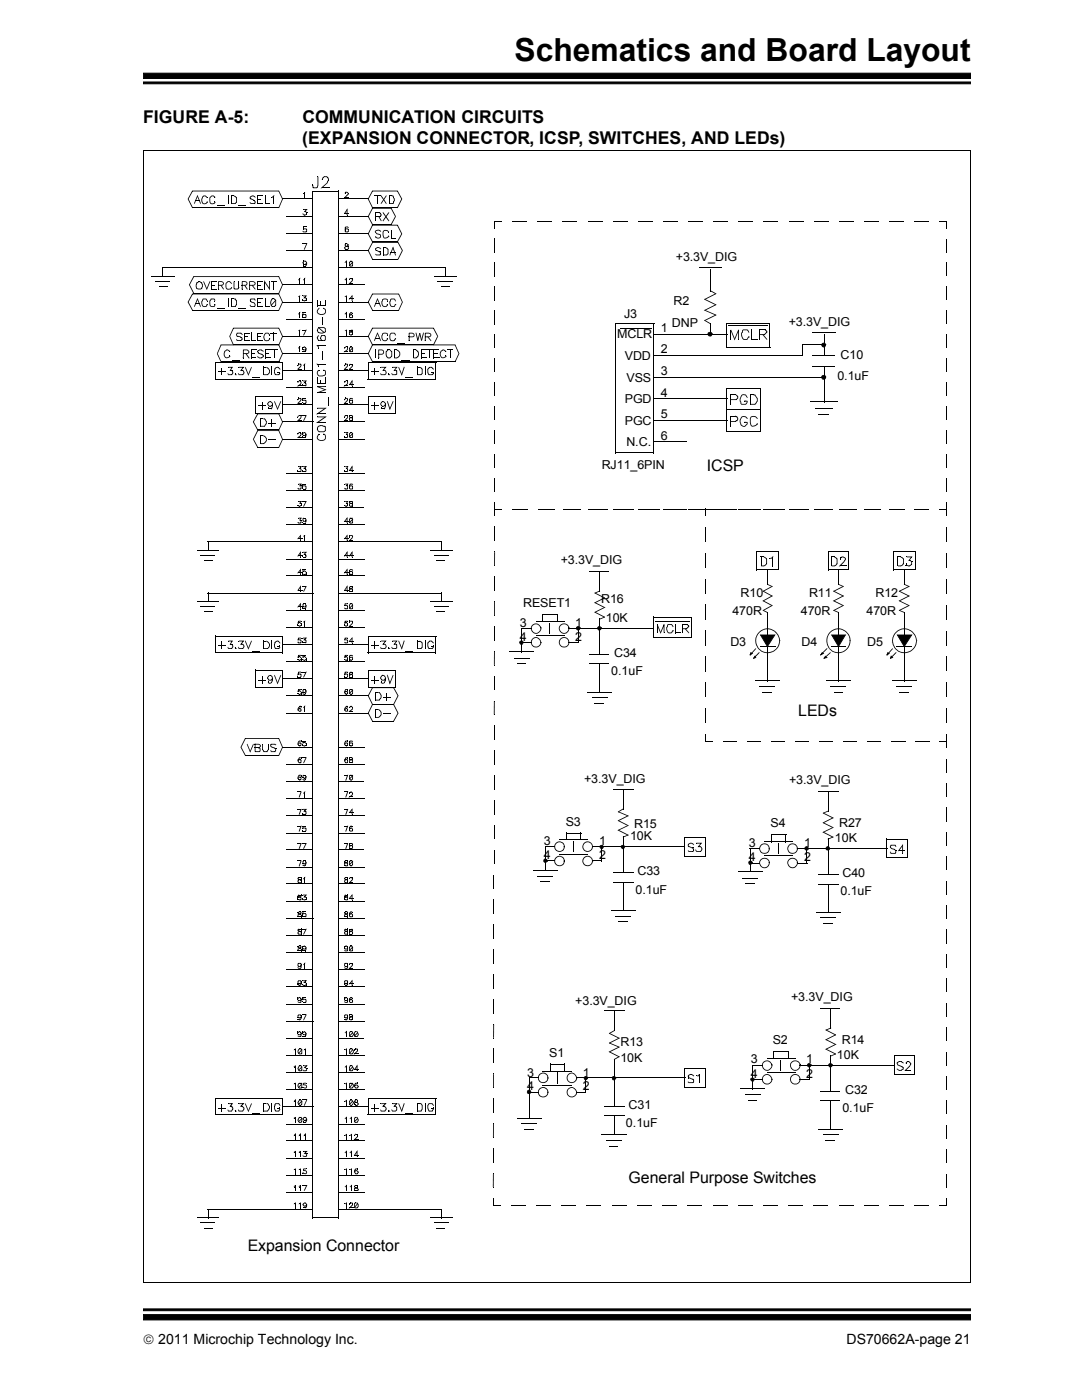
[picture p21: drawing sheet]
<svg xmlns="http://www.w3.org/2000/svg" width="216mm" height="279mm" viewBox="0 0 216 279" stroke-linecap="round" stroke-linejoin="round" font-family="sans-serif">
<defs><g id="words">
<text font-size="6.3" x="102.7" y="12.1">Schematics and Board Layout</text>
<g font-size="3.5">
<text x="28.6" y="24.6">FIGURE A-5:</text>
<text x="60.3" y="28.8">(EXPANSION CONNECTOR, ICSP, SWITCHES, AND LEDs)</text>
<text x="60.3" y="24.6">COMMUNICATION CIRCUITS</text>
</g>
<g font-size="3.2">
<text x="141" y="93.9">ICSP</text>
<text x="159.3" y="142.9">LEDs</text>
<text x="125.4" y="236">General Purpose Switches</text>
<text x="49.4" y="249.7">Expansion Connector</text>
</g>
<g font-size="2.8">
<text x="28.6" y="268.1">© 2011 Microchip Technology Inc.</text>
<text x="168.9" y="268.1">DS70662A-page 21</text>
</g>
<g font-size="2.5">
<text x="134.9" y="52.1">+3.3V_DIG</text>
<text x="124.5" y="63.5">J3</text>
<text x="134.1" y="65.2">DNP</text>
<text x="134.4" y="60.8">R2</text>
<text x="157.4" y="65">+3.3V_DIG</text>
<text x="123.1" y="67.5">MCLR</text>
<text x="124.7" y="71.8">VDD</text>
<text x="131.9" y="66.3">1</text>
<text x="131.9" y="70.5">2</text>
<text x="167.7" y="71.6">C10</text>
<text x="125" y="76.2">VSS</text>
<text x="131.9" y="74.9">3</text>
<text x="167.1" y="75.8">0.1uF</text>
<text x="124.7" y="80.4">PGD</text>
<text x="131.9" y="79.3">4</text>
<text x="131.9" y="83.5">5</text>
<text x="124.7" y="84.8">PGC</text>
<text x="125" y="89">N.C.</text>
<text x="131.9" y="87.9">6</text>
<text x="120.1" y="93.7">RJ11_6PIN</text>
<text x="111.9" y="112.6">+3.3V_DIG</text>
<text x="147.8" y="119.1">R10</text>
<text x="161.4" y="119.1">R11</text>
<text x="174.7" y="119.1">R12</text>
<text x="103.7" y="125.1">3</text>
<text x="104.4" y="121.2">RESET1</text>
<text x="114.7" y="125.1">1</text>
<text x="120" y="120.3">R16</text>
<text x="120.9" y="124.1">10K</text>
<text x="146.2" y="122.8">470R</text>
<text x="159.8" y="122.8">470R</text>
<text x="172.9" y="122.8">470R</text>
<text x="103.7" y="127.9">4</text>
<text x="114.7" y="127.9">2</text>
<text x="122.5" y="131.2">C34</text>
<text x="145.7" y="128.9">D3</text>
<text x="159.9" y="128.9">D4</text>
<text x="173.1" y="128.9">D5</text>
<text x="122" y="134.7">0.1uF</text>
<text x="116.5" y="156.3">+3.3V_DIG</text>
<text x="157.4" y="156.5">+3.3V_DIG</text>
<text x="112.9" y="164.9">S3</text>
<text x="125.7" y="167.6">10K</text>
<text x="126.5" y="165.3">R15</text>
<text x="153.8" y="165.1">S4</text>
<text x="166.6" y="168">10K</text>
<text x="167.4" y="165.1">R27</text>
<text x="108.5" y="171.4">4</text>
<text x="108.5" y="168.7">3</text>
<text x="119.6" y="171.4">2</text>
<text x="119.6" y="168.7">1</text>
<text x="149.4" y="171.8">4</text>
<text x="149.4" y="169">3</text>
<text x="160.5" y="171.8">2</text>
<text x="160.5" y="169">1</text>
<text x="126.8" y="178.4">0.1uF</text>
<text x="127.2" y="174.7">C33</text>
<text x="167.7" y="178.7">0.1uF</text>
<text x="168.1" y="175.1">C40</text>
<text x="114.8" y="200.5">+3.3V_DIG</text>
<text x="157.9" y="199.8">+3.3V_DIG</text>
<text x="123.8" y="208.7">R13</text>
<text x="154.2" y="208.4">S2</text>
<text x="168" y="208.4">R14</text>
<text x="105.2" y="214.8">3</text>
<text x="109.6" y="211">S1</text>
<text x="116.3" y="214.8">1</text>
<text x="123.8" y="212">10K</text>
<text x="149.8" y="215.1">4</text>
<text x="149.8" y="212.2">3</text>
<text x="160.9" y="215.1">2</text>
<text x="160.9" y="212.2">1</text>
<text x="167" y="211.3">10K</text>
<text x="105.2" y="217.6">4</text>
<text x="116.3" y="217.6">2</text>
<text x="125.4" y="221.4">C31</text>
<text x="168.1" y="222">0.1uF</text>
<text x="168.7" y="218.4">C32</text>
<text x="124.9" y="224.9">0.1uF</text>
</g>
</g></defs>
<path d="M28.6 16.4h165.1v.3h-165.1zM28.6 14.6h165.1v1.1h-165.1z" fill="#000" stroke="#000" stroke-width=".2"/>
<path d="M28.6 260.3h165.1v6h-165.1z" fill="#fff"/>
<path d="M28.6 261.2h165.1v.4h-165.1zM28.6 262.4h165.1v1h-165.1z" fill="#000" stroke="#000" stroke-width=".2"/>
<g fill="#000">
<path d="M37.5 39.8l.1-.1 .9 1.7-.1 .1zM39.3 39.1h.2l-.6 1.5h-.2zM41.3 39.4l.1 .1zM40.3 39.3l.3-.3h.4l.4 .4-.1 .1h.1h-.1l-.3-.3h-.4l.1-.1-.2 .2-.2 .8 .3 .5 .5-.1 .2-.2 .1 .1a.65 .65 0 0 1-1.1 0 .86 .86 0 0 1 0-1zM42.8 39.4l.1 .1zM42.2 39.1l.4-.1 .3 .3v.2h-.1h.1h-.1l-.3-.3h-.3l-.3 .3 .1 .9 .4 .2 .5-.3a.6 .6 0 0 1-.6 .5 .6 .6 0 0 1-.5-.7v-.7zM46.1 39h.6v.2h-.6zM50.8 39.4h.2zM49.8 39.3a.68 .68 0 0 1 1.2 0l-.2 .1-.1-.1 .1-.1v.1l-.3-.1v-.2v.2h-.2v-.2l.1 .2-.3 .1-.1-.1 .1 .1h-.3h.2l-.1 .4 .1-.2 .1 .1v.2l.1-.2 .5 .3v.1l-.6-.2 .1-.2v.2l-.4-.1zM50.1 40.5h.7v.2v-.3l.2 .1-.2-.1v-.2h.2l-.2 .1-.1-.2v-.1h.2l-.2 .2 .2-.2 .1 .2-.1 .5h-.9zM51.3 39h1.2v.2h-1.2zM51.3 39.8l.1 .1z"/>
<path d="M51.4 39.8h.7v.1h-.7zM54.2 39.3l.1 .1zM54.3 39.3l.1 .1h-.1zM54.3 39.3l.4-.4v.3l-.3 .2zM56.3 39.6h1v.2h-1zM60.5 38.5l.1 .2zM60.6 38.5l.2 .2h-.2zM60.7 38.4h.2l-.1 .3-.2-.1 .1-.3 .2 .1zM60.7 38.4h.2v1.2h-.2zM62.4 36.7h.1v.3h-.1zM63.4 35.2l.1 .1zM63.4 35.3h.1v1.7l-.1 .4-.2 .2h-.7l-.1-.2v-.4h.1v.4h-.1h.2l-.1 .1v-.1h.7v.2l.1-.3 .1 .1h-.2l.2-.4h.1h-.1z"/>
<path d="M64.2 37.4h1.5v.2h-1.5zM64.2 35.9l.2 .1zM64.4 35.4l.1-.1 .1 .2-.1-.2 .1-.1h.6l.3 .1-.2 .2h.2l.1 .2v.3l-.1 .2-.2-.1 .2 .1-.1 .4-.2-.1 .1-.4 .2-.2 .1 .2-.1-.1v-.2h.1h-.1l-.2-.3 .2-.1-.4-.1 .1-.1v.1h-.5v-.1l-.1 .3-.1 .1-.1-.2 .1 .1-.1 .3-.2-.1 .2 .2h-.2zM64 37.6l1.3-1.2 .1 .2-1.2 .9zM68.8 39.4h.8v.2h-.8zM68.8 38.5l.2 .1zM68.8 38.4l.5-.1 .1 .1-.1 .1 .1-.1 .2 .4-.3 .2-.1-.1 .1 .1-.5 .5-.2 .1 .8-.9 .2 .1-.2-.2h.2l-.1 .1-.3-.3 .1-.1-.3 .1v-.1l-.1 .2-.1-.1 .2 .2h-.2h.2h-.2zM72.5 39.6h1.1v.2h-1.1zM74.6 39h1.3v.2h-1.3zM75.9 39.1h.2zM76 39.1h.1l1 1.5h-.1zM77 39l.1 .1z"/>
<path d="M77 39.1h.1l-1 1.5h-.1zM77.6 39h.6v.2h-.6zM80.1 39.7l.1 .1-.9 1.7-.1-.1zM30.2 55.1l.1 .2zM31 56.1l.1 .2zM31.7 57.1l.1 .2zM31.8 57.1h1.6v.2h-1.6zM32.4 55.2l.1 .1zM32.4 53.4h.1v1.8h-.1zM37.7 56.9l.2-.1 .8 1.7v.1zM38.7 40.6l.1 .1zM38.9 40h1v.2h-1z"/>
<path d="M39.3 59.6l.2 .1-.6 1.5h-.2zM39.5 56.1h.4v.2h-.4zM39.6 56.1l.1 .2zM39.2 56.4l.3-.1 .1 .1-.1-.1 .1-.1 .1 .1-.4 .2-.1-.1h.1v.2l-.1 .3-.1-.1h.1v.4h-.1h.1l.1 .4-.1 .1 .1-.2 .3 .1-.1 .2v-.2h.5v.2v-.2h.3h-.1l.1-.5 .2 .1h-.2v-.4h.2l-.2 .1-.1-.3 .1-.2-.1 .1-.4-.2 .1-.2 .2 .2-.2 .1 .1-.1 .3 .1v.2h-.1l.1-.1 .2 .3v.4l-.2 .3-.1-.1h.1v.2a1.09 1.09 0 0 1-1.1 0 1.03 1.03 0 0 1 0-1.1l.1 .1h-.1zM39.9 40.6h.2zM39.4 38.9l.7 1.7h-.2l-.6-1.5zM40.5 56.2h.2zM40.6 56.2h.1l.6 1.5v.2zM41.8 56.2h.2l-.7 1.5h-.1zM41.3 40.3l.1 .1zM41.3 40.3h.2zM41.8 56.1l.2 .1z"/>
<path d="M42.2 56.1h1v.2h-1zM42.2 56.2h.1v1.6h-.1zM42.2 56.9h.6v.1h-.6zM42.2 57.6h1v.2h-1zM42.8 40.3h.1zM43.3 41h1.5v.2h-1.5zM43.5 56.9l.1 .1zM43.5 57.7l.2 .1zM43.5 57.7h.2zM43.5 56.2l.7-.1 .4 .2a.42 .42 0 0 1 0 .5 .42 .42 0 0 1-.4 .2h-.6v-.1l.7-.1 .2-.2-.2-.3h-.7l.1-.1v1.5h-.2zM44 56.9h.2zM44 57l.2-.1 .5 .7-.2 .1z"/>
<path d="M44.5 57.7h.2zM45.5 39h.2v1.7h-.2zM46.1 59.6h.6v.2h-.6zM46.1 39h.2v1.7h-.2zM46.3 56.5l-.1 .2zM45.1 56.4l.3-.3h.4l.5 .4-.2 .1-.3-.3h-.3l-.3 .3 .1 1h.6l.2-.2 .2 .1-.3 .2-.4 .1a.52 .52 0 0 1-.6-.6zM46.1 57.4l.2 .1zM46.2 57.3l.1 .2zM46.7 39l.6 .4v1l-.2 .1-.1-.1 .1 .1-.1 .2h-.8v-.2h.7l.1 .2-.1-.1 .1-.2 .3-.1h-.2v-.8l.2-.1-.2 .1-.2-.2 .1-.1-.1 .1-.2-.1zM46.6 56.1l.2 .1zM46.6 56.2h.2v1.4h-.1l.1-.1v.3v-.2h.6l.1 .1-.1-.1 .1-.1 .1 .1-.1-.1 .1-.2h.2l-.3 .5h-.7l-.2-.2zM47.6 56.1h.2v1.2h-.2z"/>
<path d="M47.6 41h1.5v.2h-1.5zM48.2 56.9l.1 .1zM48.2 57.7l.2 .1zM48.2 57.7h.2zM48.2 56.2l.7-.1 .5 .4a.43 .43 0 0 1-.4 .5h-.7v-.1l.7-.1 .2-.2-.1-.3h-.8l.1-.1v1.5h-.2zM48.7 56.9h.2zM48.7 57l.2-.1 .5 .7-.1 .1zM49.3 57.7h.1zM49.7 56.9l.1 .1zM49.7 57.7l.2 .1zM49.7 57.7h.2zM49.7 56.2l.9-.1a.44 .44 0 0 1 .4 .5 .44 .44 0 0 1-.4 .4h-.8v-.1l.9-.1 .2-.2-.4-.3h-.7l.1-.1v1.5h-.2z"/>
<path d="M49.8 40.4h.2zM49.8 40.5l.2-.1 .1 .1-.1 .2zM50.2 56.9h.2zM50.2 57l.2-.1 .6 .7-.2 .1zM50.7 39.9h.2v.1h-.2zM50.8 60h.2zM50 59.6h.9l.1 .3-.2 .1v-.4v.2h-.7l-.1-.2 .1 .1-.1 .3-.2-.1zM50.8 57.7h.2zM51.3 56.1h1.1v.2h-1.1zM51.3 56.2h.2v1.6h-.2zM51.3 56.9h.7v.1h-.7zM51.3 59.6h1.2v.2h-1.2z"/>
<path d="M51.3 39.1h.2v1.6h-.2zM51.4 57.6h1v.2h-1zM51.4 40.5h1.1v.2h-1.1zM52.7 56.2h.2v1.6h-.2zM52.8 39h.2v1.7h-.2zM52.9 40.5h.9v.2h-.9zM53.7 56.1l.1 .1zM52.7 55.9l1.1 1.7-.1 .1-1-1.5zM53.7 56.2h.1v1.8l-.1-.3zM54 56.1h1.2v.2h-1.2zM54.3 59.6h.3v.2h-.3zM54.4 59.6l.1 .2z"/>
<path d="M54.2 59.6h.2v.2l-.2-.2 .2 .1-.2 .3-.2-.1h.2l-.1 .4h-.2h.2v.2l-.2 .1 .2-.1 .1 .4-.1 .1 .1-.1 .2 .2-.1 .2v-.2h.5v.1l-.1-.1 .2-.2h.2h-.2v-1h.2l-.2 .1-.2-.3 .1-.1v.2h-.2v-.2l.5 .3v1.1l-.3 .3h-.6l-.2-.4-.1-.6zM54.5 56.1h.2v1.7h-.2zM54.5 39.1h.2v1.6h-.2zM55 59.8l.1 .2zM54.9 59.9l.2 .1-.9 1-.1-.1zM55.6 58.5l.1 .2zM38.6 55.1h17.1l.8 1.8-.8 1.7-.1-.1 .7-1.7h.2l-.2 .1-.7-1.7v-.1v.2h-16.9l-.1-.1h.1l-.8 1.7h-.2zM55.6 41.4l.1 .2zM38.4 38h17.3l.8 1.8-.8 1.7-.1-.1 .7-1.7h.2l-.2 .1-.7-1.6v-.2v.2h-17.2l-.1-.1 .2 .1-.9 1.6h-.1zM56.3 56.7h1v.2h-1zM59.5 55.8l.1 .2zM59.9 55.4v.2l-.3 .3-.1-.1z"/>
<path d="M59.5 59.2l.1 .1zM59.5 59.1l.4-.2v.2l-.3 .2zM59.7 55.6h.2v1.1h-.2zM60.4 59l.1 .1zM60.4 59.7h.1v.2h-.1zM60.4 48.6h.8v.1h-.8zM60.3 42.7l.2-.1zM60.3 46.2l.2-.1zM60.5 59h.8l-.6 .5v-.1h.3l.2 .1h-.3l.1-.1v.1h-.5l.5-.5 .1 .1h-.6zM60.5 52.6h.5v.2h-.5zM60.4 52.3l.1 .2h-.1l.1-.1 .2 .3h-.2l.1-.1-.1 .1-.1-.2 .1-.3h.2l-.2 .2zM60.5 52h.2v.2h-.2z"/>
<path d="M60.5 53h.5v.2h-.5zM60.5 52.9h.2v.2h-.2zM60.5 41.7l.1 .2zM60.5 45.2h.7v.2h-.7zM60.5 45.3h.2v.5h-.2zM60.4 42.8l.1-.2 .1 .2-.1 .1zM60.5 55.8l.1 .2zM60.9 55.4v.2l-.3 .3-.1-.1zM60.4 46.2l.1-.1 .1 .1-.1 .2zM60.6 52h.4l.2 .2a.68 .68 0 0 1-.2 1v-.3l.1 .1-.1-.1 .1-.2 .2 .1-.2-.1v-.2h.2h-.2l-.1-.2 .2-.1-.2 .1-.1-.1 .1-.1v.1h-.4zM60.6 41.7h.8l-.6 .6v-.2h.2l.2 .2-.1 .1-.2-.2 .1-.1-.4 .2 .6-.5 .1 .1h-.7zM60.6 45.6h.5l.2 .1v.5l-.2 .2h-.6l.1-.2h.5v.2v-.3l.2 .1h-.2v-.4h.2l-.3-.1 .1-.1v.2h-.5z"/>
<path d="M60.6 49.7l.2 .2zM61.1 48.6h.2l-.5 1.2-.2-.1zM60.7 55.6h.2v1.1h-.2zM61.1 42.2h.2v.2h-.2zM61.1 42.3h.2v.6h-.2zM60.5 42.9l.1-.1 .2 .1-.2-.1 .2 .1-.2 .1 .2-.1v.1v-.1l.4-.2v.2l-.2-.1 .1 .1-.2 .1zM61.2 52.4l.1 .1zM61 52.6l.1 .1-.1-.1 .1-.2 .2 .1-.3 .3zM68.8 42.5h.8v.2h-.8zM68.8 49.7h.6v.1h-.6zM69.3 48.6l.1 .1-.1 .1 .1-.1 .3 .2-.3 .2-.1-.2 .1 .2-.1 .1h-.2v-.1l.1 .1-.3 .1v-.1l.1 .1-.1 .2-.2-.1 .2 .1h-.2h.1l.2 .3h-.2l.1-.2-.1 .1-.1-.1 .1-.4 .4-.1 .1 .1-.1-.1 .4-.3-.1 .2-.2-.2zM68.8 45.8h.2v.3h-.2z"/>
<path d="M68.7 52.4h.2zM69.1 52l.1-.1v.3l-.3 .2-.1-.1zM68.7 55.8l.2 .1zM69.1 55.5l.1-.1v.2l-.3 .3-.1-.1zM68.8 59.2l.1 .1zM68.8 59.1l.4-.2v.2l-.3 .2zM68.9 48.6h.4v.1h-.4zM69 52.1h.2v1.1h-.2zM69 55.6h.2v1.1h-.2zM69 48.5l.1 .2zM68.8 48.7l.1-.1 .2 .1-.3 .1h.2v.2l-.2 .1 .1-.1 .1 .2v-.1l.4 .1v.1l-.3-.1 .1-.1-.2 .1-.2-.2zM69.2 42.9l.1 .1z"/>
<path d="M69.3 41.6v1.3h-.1v-1.1zM69.2 41.8l.1 .1-.4 .7-.3 .1zM69.4 49.2h.2v.1h-.2zM69.6 45.4l-.1 .1zM68.9 45.2l.2 .2h-.3h.2v.8h-.2l.1-.1 .1 .3v-.2h.4v.2l-.1-.2h.3h-.2v-.4l.2-.1-.1 .2-.2-.1 .1-.2v.2h-.4v-.2l.1 .1-.3 .1 .2-.2h.4l.2 .1v.5l-.2 .2h-.4l-.2-.2v-.8l.2-.2h.4l.2 .2-.1 .1-.1-.3v.2h-.4zM69.4 49.3h.2v.4l-.2 .1 .1-.2 .1 .1-.2-.1zM69.7 55.8h.1zM69.7 59.6h.9v.2h-.9zM69.7 56.5h.7v.2h-.7zM69.6 53h.2zM69.7 55.6l.2-.1-.1 .3-.1-.2 .1 .2h-.1h.1h-.1zM69.9 55.5h.4v.2h-.4z"/>
<path d="M69.9 52h.2v.2h-.2zM70 52l.1 .2zM69.9 52l.2 .2-.3 .2h-.1h.1v.6h-.1l.1-.1 .1 .3v-.2h.4v.2l-.1-.1 .2-.1h-.1v-.6l.1-.1-.1 .1-.1-.1 .1-.1-.1 .1-.1-.1 .1-.2 .2 .3v.7l-.1 .2h-.5l-.1-.2v-.7zM70.2 59l.1 .1-.5 .6-.2 .1zM70.2 55.6h.1l-.1 .2 .1-.2 .2 .2-.2 .3-.5 .5-.3 .1 .7-.7 .1 .1-.1-.1 .1-.2 .1 .1h-.1zM70.4 52.2v.2zM70.3 52.3l.1 .1-.6 .6-.1-.1zM72.5 43.1h1.1v.2h-1.1zM72.5 49.9h1.1v.2h-1.1zM72.5 46.6h1.1v.2h-1.1zM74.3 44.9l.1-.1zM74.3 41.5h3.8l.9 1.7h-.2l-.8-1.6 .1-.1-.1 .2h-3.7v-.2l.1 .1-.8 1.6h-.2h.2l.8 1.6-.1 .1-.9-1.7z"/>
<path d="M74.3 51.8h.1zM74.3 48.3h5.2l.9 1.7h-.2l-.8-1.5 .1-.1-.1 .1h-5.1v-.2l.1 .2-.8 1.5h-.2h.2l.8 1.7-.1 .1-.9-1.8zM74.3 41.5h.1zM74.3 38h5.1l.9 1.7-.2 .1-.9-1.6 .2-.1-.1 .1h-5v-.2l.1 .2-.8 1.6-.2-.1h.2l.8 1.7-.1 .1-.9-1.8zM74.3 48.3h.1zM74.3 44.9h5.1l.9 1.8h-.2l-.9-1.7 .2-.1-.1 .1h-5v-.1l.1 .1-.8 1.7-.2-.1h.2l.8 1.6-.1 .1-.9-1.6zM74.9 43.1h1.1v.2h-1.1zM74.9 42.4h.8v.1h-.8zM74.9 42.4h.1v1.7h-.1zM74.8 50.7h.2zM75 47.2l-.1 .1zM74.9 50.8l.1-.1 .1 .1-.1 .1z"/>
<path d="M75.2 39h.2v1.7h-.2zM75.2 59.6l.2 .1-.6 1.5h-.2zM75.5 43.2h.1zM75.5 43.2h.1l.5 .8-.1 .1zM75.7 50.2h.2v.1h-.2zM75.7 42.4l.3 .1v.2h-.1l.2 .1-.1 .3-.1-.1 .1 .2h-.1v-.1l.2-.2h-.1l.1-.1-.1 .1-.1-.2 .1-.2-.1 .2-.3-.2zM76 49.6l-.1 .2zM74.9 49.6l.4-.3 .7 .3-.1 .1-.1-.1 .1-.2-.1 .2-.3-.1 .1-.2v.2h-.3v-.2l.1 .2-.3 .1-.1-.2 .1 .2h-.2h.1l-.1 .4 .1-.2 .1 .3v-.2h.1l.5 .3v.1l-.5-.2v-.2v.2l-.3-.1zM76 46.1l-.1 .2zM74.9 46a.83 .83 0 0 1 1.1 .1l-.1 .1-.5-.2-.4 .2 .2 .4 .6 .1 .2 .3-.1 .5-.6 .1-.4-.3 .1-.1 .2 .2 .3 .1 .4-.2v-.2l-.1-.3-.7-.1-.3-.3zM75.1 50.8h.7v.2l.1-.3 .1 .1-.1-.1v-.2h.1l-.1 .1-.2-.4h.2l-.1 .2 .1-.1 .1 .2v.3l-.1 .2h-.9zM76 44.1h.2z"/>
<path d="M76 40.6l.1 .1zM76.3 49.3h.2v1.7h-.2zM76.3 49.3h.6v.2h-.6zM76.9 49.3l.6 .4v1l-.1 .1-.1-.1 .1 .1-.2 .2h-.8v-.2h.8v.1l-.1-.1 .1-.1 .3-.1h-.2v-.8l.2-.1-.1 .1-.3-.2 .1-.2v.2l-.3-.1zM76.3 42.4h.2zM76.4 42.5l.1-.1 1.1 1.6-.1 .1zM76.4 44l.1 .2zM77 40.6h.2zM77.5 46.3l.1 .1zM76.5 46a.76 .76 0 0 1 1.1 .3l-.9-.2-.2 .2 .2 1.1 .5-.1 .3-.2 .1 .1a.78 .78 0 0 1-1.1 .3l-.2-.6v-.6zM77.5 47.1l.1 .1zM77.5 47.1l.2 .1z"/>
<path d="M77.6 39h.2v1.7h-.2zM77.5 44.1h.2zM77.5 42.3l.1 .2zM77.5 42.4l.1 .1-1.1 1.6-.1-.1zM78.2 39h.3l.1 .5h-.2l.2-.1 .2 .3v.4l-.2 .2-.1-.1h.1l-.1 .5h-.8v-.2h.7l.1 .2-.1-.1 .2-.2h-.2v-.2l.2-.2 .2 .1h-.2v-.4h.2l-.2 .1-.2-.3 .2-.2-.1 .1-.1-.4v.2h-.2zM77.7 50.9l.2 .1zM78 50.3v.2zM78 45.8h.1v1.8h-.1zM78 50.3h.9v.2h-.9zM78 47.4h1v.2h-1zM78.4 49.4h.1l-.6 1.5h-.2zM78.8 50.9h.2z"/>
<path d="M78.4 49.2l.6 1.7h-.2l-.5-1.5zM78.8 43.2h.2l-1 1.7v-.1zM80.1 46.6l.1 .1-.9 1.6-.1-.1zM80.2 50h.2l-1 1.8v-.1zM88 57.1h1.6v.2h-1.6zM88.7 55.2l.2 .1zM88.7 53.4h.2v1.8h-.2zM89.6 57.1v.2zM90.2 56.1l.1 .2zM98.6 44.1h.2v1.5h-.2zM98.6 59.8l.2 .1zM98.6 55.1h.2z"/>
<path d="M98.6 50.3l.2 .1zM98.7 44.1h1.4v.2h-1.4zM139.5 53.4l.1 .2zM140.5 59.7l.2 .1zM140.6 59.7l2.2-1.2 .1 .2-2.2 1.1zM140.6 59.6v.2zM141.6 53.7l.2 .1zM141.7 57.9v.2zM142.8 58.5l.1 .2zM142.9 58.5v.2zM141.8 57.9l1.1 .6-.1 .2-1.1-.6zM187.5 44.1h1.5v.2h-1.5z"/>
<path d="M188.8 44.2h.2v1.4h-.2zM37.5 60.3l.1-.1 .9 1.7-.1 .1zM38.7 61.2l.1 .1zM38.9 60.6h1v.1h-1zM39.9 61.2h.2zM39.4 59.5l.7 1.7h-.2l-.6-1.5zM41.3 60l.1 .1zM40.4 59.6h.7l.3 .4-.1 .1-.2-.4-.6 .1-.2 .4 .3 .9h.5l.2-.4 .1 .2-.3 .4-.7-.1a1.03 1.03 0 0 1-.1-1.2zM41.3 60.7l.1 .2zM41.3 60.7l.2 .1zM42.8 60l.1 .1zM42 59.7l.7-.1 .2 .2v.2h-.1l-.1-.3-.6 .1 .1-.1-.3 .4 .1 .9 .7 .1 .1-.3h.1a.58 .58 0 0 1-.9 .4l-.2-.3v-.3v-.6z"/>
<path d="M42.8 60.8h.1zM42.8 60.7l.1 .1zM43.3 61.6h1.5v.1h-1.5zM43.3 70.6l.1-.1 .8 1.7-.1 .1zM43.5 74.1l.1 .2zM43.6 74.1h1.4v.2h-1.4zM44.1 73.5l.2 .1zM44.1 73.6h.2v1.3h-.2zM45.4 74.5h.2zM45.5 73.2l.1 .2zM45.5 59.6h.2v1.7h-.2zM45.4 74.6l.2-.1 .1 .3h-.2z"/>
<path d="M45.6 73.2h.9l-.5 .8h-.2l.4-.7h.2l-.8 .1zM45.7 70.1l.2 .1zM45.7 71.1h.2zM45.7 71l.2 .1zM44.7 70.1l.5-.4h.3l.4 .4-.2 .1h.2l-.5-.3-.5 .2-.1 .7 .2 .4 .3 .1 .6-.2v.2l-.5 .2-.4-.1a1.01 1.01 0 0 1-.2-1.2zM45.8 67.2l.1-.1 .8 1.7-.1 .1zM46 73.8h.4v.2h-.4zM46.1 59.6h.2v1.7h-.2zM46.7 59.6h.3l.2 .3-.2 .1 .1-.1 .2 .1v.8l-.2 .2-.1-.1 .2 .1-.2 .3h-.8v-.2h.7l.1 .1-.1-.1 .1-.2 .3-.1h-.2v-.8h.2l-.2 .1-.2-.4v-.1v.2h-.2zM46.2 71.8h1.6v.2h-1.6zM46.2 73.9h.2l-.2 .2 .2-.1 .1 .3-.1 .4-.2 .2h-.7l.1-.2h.6v.2v-.3l.2 .1-.2-.1 .2-.2 .1 .1-.1-.2h.1h-.1zM46.9 74.6h.1v.3h-.1z"/>
<path d="M46.8 74.7l.2-.1zM46.9 74.7l.4 .2h-.4zM46.9 74.7l.1-.1 .1 .1-.1 .1zM47.1 67.7h.2zM47.1 67.8l.2-.1 .1 .2-.2 .1zM47.5 74.5h.1zM47.6 73.2l.1 .2zM47.6 61.6h1.5v.1h-1.5zM47.5 74.6l.1-.1 .2 .2-.2 .1zM47.7 73.2h1l-.6 .8v-.2h.4l.1 .2a.56 .56 0 0 1-.1 .9l-.9-.1 .1-.1h.7v.2l.1-.3 .1 .1-.1-.1 .1-.2 .2 .1-.2-.2h.2h-.2l-.1-.2 .1-.1-.1 .1-.1-.1 .1-.1-.1 .1h-.5l.6-.7 .1 .1h-.9zM48.4 66.7l-.1 .2zM47.3 66.4h.8l.3 .3-.1 .1-.3-.3 .1-.1v.2l-.9-.1h.2l-.1 .3-.2-.1h.2l-.2 .2 .2-.1v.4v-.2h.3l.4 .1 .1 .2v.1v-.1h.2l.1 .5-.3 .3h-.8v-.2h.8v.2l-.1-.2 .3-.3 .1 .2-.2-.2h.2h-.1l-.2-.2 .2-.1-.3 .1-.1-.1 .1-.1-.1 .1-.4-.1 .1-.2v.2h-.3l-.2-.3z"/>
<path d="M48.5 70.5l.1 .2zM48.5 71.4l.1 .1zM48.5 71.4h.1zM48.5 69.8l.8-.1 .3 .3a.38 .38 0 0 1 .1 .4 .38 .38 0 0 1-.3 .3h-.8v-.2h.7l.3-.2-.3-.4h-.7v-.1v1.6h-.1zM48.7 66.4h1.1v.2h-1.1zM48.7 66.5h.2v1.6h-.2zM48.7 67.1h.7v.2h-.7zM48.8 67.9h1v.2h-1zM48.9 73.3h.1zM48.9 73.3h.1l.6 1.5v.2zM49 70.6l.1-.1zM49 70.6l.1-.1 .7 .9-.2 .1z"/>
<path d="M50.1 73.3h.1l-.6 1.5h-.1zM49.6 71.5h.2zM49.8 59.9h.2v.4h-.2zM49.8 60.9h.2zM49.9 60.1l.3 .1-.1 .2 .1-.2 .5 .1a.6 .6 0 0 1 .2 1h-.9l.1-.2h.7v.2v-.4l.2 .1-.2-.2h.2h-.2l-.1-.2 .2-.1h-.3l.1-.1v.1l-.6-.1-.1-.2 .1-.1-.2 .2zM49.8 61l.2-.1 .1 .2-.1 .1zM50.1 69.7h1v.2h-1zM50.1 69.8h.1v1.7h-.1zM50.1 70.5h.7v.2h-.7zM50.1 66.4h.1v1.7h-.1zM50.1 73.2l.1 .1zM50.2 71.4h.9v.1h-.9z"/>
<path d="M50.2 67.9h.9v.2h-.9zM50.3 75.2h1.6v.2h-1.6zM51.3 66.4h1.2v.2h-1.2zM51.3 66.5h.2v1.6h-.2zM51.3 67.1h.8v.2h-.8zM51.3 59.7h.2v1.6h-.2zM51.3 60.3h.8v.2h-.8zM51.3 71.2l.2-.1zM51.4 67.9h1.1v.2h-1.1zM51.4 61.1h1.1v.2h-1.1zM51.4 71.2l.1-.1 .1 .1-.1 .2zM51.6 71.2l.2 .2v.1l-.3-.1z"/>
<path d="M52.6 70v.2zM51.5 69.9l.1 .1-.3 .1h.2l-.1 .2 .1-.2 .1 .2-.1 .2 .1-.1 .2 .1v.2v-.2l.4 .1v.2v-.2h.1l.2 .2-.2 .1 .2-.1 .1 .1v.3l-.3 .2-.1-.2 .1 .2-.1 .1h-.4v-.1h.4v.1l-.1-.1 .4-.3 .1 .2-.1-.4h.1l-.1 .1-.2-.1-.1-.1 .1-.1-.2 .1-.6-.3v-.2h.1l-.1 .1-.2-.4 .5-.3h.4l.1 .2-.1 .1 .1-.1 .3 .1-.1 .2-.3-.2-.1-.1 .1-.2v.2h-.4v-.1v.1l-.2 .1zM52.6 73.2h.1v1.7h-.1zM52.6 73.2h.5v.2h-.5zM53.1 73.2l.3 .1a.88 .88 0 0 1 0 1.6h-.8v-.2h.8v.1l-.1-.1 .2-.1 .1 .1-.1-.1 .1-.1 .1 .1-.1-.1 .1-.2h.1h-.1v-.4h.1l-.1 .1-.1-.3 .1-.1-.1 .1-.3-.2 .1-.2v.2l-.3-.1zM52.8 59.6h.2v1.7h-.2zM52.9 61.1h.9v.2h-.9zM52.9 69.7h1.2v.2h-1.2zM52.9 69.8h.2v1.7h-.2zM52.9 70.5h.8v.2h-.8zM53 71.4h1.1v.1h-1.1zM53.7 66.9l.1 .1z"/>
<path d="M52.9 66.5l.6-.1 .3 .5h-.1l-.2-.3h-.5l-.3 .5 .2 .7 .6 .1 .2-.3 .1 .1-.2 .4-.8-.1a1.06 1.06 0 0 1-.1-1.2zM53.7 67.6h.1zM53.7 67.5l.1 .1zM53.9 66.4h1.3v.2h-1.3zM54 69.7h1.4v.2h-1.4zM54.2 73.2h.2v1.7h-.2zM54.1 60.9v.1zM54.5 66.4h.2v1.7h-.2zM54.7 69.7h.1v1.8h-.1zM55.4 74.2h.5v.2h-.5zM55.6 72.2l.1 .1zM44 68.7h11.7l.8 1.9-.8 1.6h-.1l.7-1.7h.2l-.2 .1-.7-1.7v-.2v.2h-11.5l-.1-.1 .2 .1-.8 1.7h-.1z"/>
<path d="M55.6 68.8l.1 .1zM46.5 65.4h9.2l.8 1.8-.8 1.7-.1-.1 .7-1.7h.2l-.2 .1-.7-1.7v-.1v.2h-9l-.1-.1h.2l-.8 1.7h-.1zM55.6 61.9l.1 .1zM38.4 58.6h17.3l.8 1.7-.8 1.7-.1-.1 .7-1.6h.2h-.2l-.7-1.6v-.1v.2h-17.2l-.1-.2 .2 .1-.9 1.6h-.1zM55.8 74.2h.1v.3h-.1zM55.9 73.6v.2zM54.9 73.3l.2 .2-.2 .1h-.1h.1l-.1 .4-.1-.1h.1v.4h-.1h.1l.1 .3-.1 .1 .1-.1 .2 .1-.1 .2v-.2h.6l.1 .1-.1-.1 .2-.2h.1l-.2 .4-.7-.1a.75 .75 0 0 1-.3-.9l.1-.3 .1 .1-.1-.2 .5-.3h.2l.3 .3-.1 .1 .1-.1 .1 .1-.1 .1-.2-.2 .1-.2-.1 .2-.1-.1v-.2v.2h-.2l-.1-.2 .1 .2-.2 .1zM56.3 73.8h.9v.2h-.9zM56.3 70.5h1v.2h-1zM56.3 67h1v.2h-1zM56.3 60.2h.9v.2h-.9zM57.2 73.8l.1 .2z"/>
<path d="M57.2 60.2l.1 .2zM59.4 72.8l.1 .1zM59.4 79.7h.1zM59.4 76.2l.1 .1zM59.5 73.6h.7v.1h-.7zM59.5 76.9h.7v.2h-.7zM59.5 72.6h.2v.2h-.2zM59.5 79.4h.2v.2h-.2zM59.5 62.6l.1 .2zM59.9 62.2v.3l-.3 .2-.1-.1zM59.5 69.4l.1 .1zM59.8 69.2l.1-.2v.3l-.3 .2-.1-.1z"/>
<path d="M59.4 72.9l.3-.1-.3 .3v-.2h.1zM59.4 79.7l.3-.1-.3 .3v-.2h.1zM59.4 76.2l.1-.1 .1 .1-.1-.1 .2-.2 .1 .2-.4 .4v-.2h.1zM59.5 65.9l.1 .2zM59.6 65.9l.3-.1-.3 .3zM59.6 72.6h.4l.2 .4-.7 .7h-.3l.7-.6 .1 .1h-.1l.1-.3 .2 .1-.2-.1 .2-.1-.2 .1-.1-.2 .1-.1v.1h-.4zM59.6 79.4h.4l.2 .4-.7 .7-.3 .1 .7-.7 .1 .2-.1-.1 .1-.3 .2 .1-.2-.1 .2-.1h-.3l.1-.1v.1h-.4zM59.7 75.9h.3v.2h-.3zM59.7 62.4h.2v1.1h-.2zM59.7 69.2h.2v1.1h-.2zM59.7 59.1h.2v1h-.2zM59.7 65.9h.2v1.1h-.2z"/>
<path d="M59.9 76h.1v.2h-.1zM60 76.1h.2v.1h-.2zM60 76.2h.2l-.2 .6-.5 .3h-.3l.7-.5 .1 .2-.1-.2 .1-.2 .2 .1-.2-.1zM60.4 62.3h.6v.2h-.6zM60.4 62.7h.1v.2h-.1zM60.4 63.3h.6v.2h-.6zM60.4 63.2h.1v.2h-.1zM60.4 79.4h.6v.2h-.6zM60.4 79.5h.1v.5h-.1zM60.4 75.9l.1 .2zM60.4 76.9h.6v.2h-.6zM60.4 76.8h.1v.2h-.1z"/>
<path d="M60.4 69.3h.1v.4h-.1zM60.4 70.1h.6v.2h-.6zM60.4 70h.1v.2h-.1zM60.4 65.8h.7v.2h-.7zM60.5 62.7h.5l.2 .6-.2 .2-.1-.1 .1-.2 .1 .1h-.1v-.4h.2l-.2 .1-.1-.2 .1-.1v.1h-.5zM60.5 79.8h.5l.2 .1v.5l-.2 .2-.1-.2 .1-.1 .1 .1h-.1v-.4h.2l-.3-.1 .1-.1v.2h-.5zM60.5 75.9h.8l-.6 .6h-.2l.5-.5 .1 .1h-.6zM60.5 69.3l.1 .1-.1-.1 .2-.2 .3 .2 .2 .3-.2 .5h-.1l.1-.3 .2 .1-.2-.1v-.2h.2h-.2l-.1-.2 .1-.1-.1 .1-.2-.1v-.1l-.1 .2h-.1zM60.5 72.9l.1 .1zM60.9 72.5v.2l-.3 .3-.1-.1zM60.5 66.8l.1 .2zM61 65.8h.2l-.5 1.1-.2-.1z"/>
<path d="M60.4 62.4h.1v.5h-.1h.1h-.1zM60.7 76.3h.3v.2h-.3zM60.7 72.7h.2v1h-.2zM60.9 76.4h.1v.2h-.1zM60.9 69.7h.1v.2h-.1zM60.9 70.1h.1v.2h-.1zM61 76.4h.2v.2h-.2zM60.4 69.7l.2 .1-.1 .1 .1-.2h.4v.2h-.5zM61 59.5h.2v.5h-.2zM60.4 59.9l.3 .1v.1l.1-.1v.1v-.1l.3-.2v.2l-.2-.1 .1 .1-.1 .1zM61.1 69.5v.2zM60.9 69.7l.1-.2 .1 .2-.1 .1z"/>
<path d="M61 76.5h.2v.4l-.2 .2v-.2l.1 .1-.1-.1zM63.2 75.3h.2v1.3h-.2zM63.2 65.9h.2v.2h-.2zM63.2 59.8h.2v1.3h-.2zM63.3 78.3h1.7v.2h-1.7zM63.3 76.4h1.7v.2h-1.7zM63.3 72.6h1.7v.1h-1.7zM63.3 68.9h1.7v.1h-1.7zM63.3 60.9h1.7v.2h-1.7zM63.2 66l.2-.1zM63.5 65.3h1.2l.3 .3v.7a1.31 1.31 0 0 1-1.6 0l-.2-.3 .2-.1 .1 .3-.1 .1 .1-.1 .1 .1-.1 .1 .1-.1 .5 .1v.2v-.2h.2v.2v-.2l.3-.1 .1 .1-.1-.1 .4-.1h-.2v-.6h.2l-.1 .1-.3-.3 .1-.1v.2l-1.2-.1h.1l-.1 .3-.1 .2h-.2l.2-.3 .1 .1-.1-.1zM63.5 73.2l.1 .1z"/>
<path d="M63.5 72.9h.1v.3h-.1zM63.5 69.4l.1 .1zM63.5 69.2h.1v.2h-.1zM63.1 72.6l.5 .3-.1 .1zM63.1 68.9l.5 .3-.1 .1zM63.5 65.3v.1zM63.6 65.3l1.1 1-.1 .1-1.1-1zM63.5 66.9l.1 .1zM63.5 66.9l.1 .1-.1 .2-.1-.1 .1 .1-.1 .2h-.2h.2l-.2 .1 .2-.1 .2 .5-.1 .2v-.2h1.3l.1 .1-.2-.1 .2-.2h.1h-.2v-.5h.2l-.1 .1-.1-.4v.2h-.6l-.1-.2 .2 .1-.3 .5h-.1l.1-.1 .3 .5-.1 .2-.2-.3 .1-.1-.1 .1-.2-.3 .3-.6h.8l.1 .3-.1 .9h-1.4l-.1-.3 .1-.1-.1 .1-.2-.3zM63.7 73.8l.1 .2zM63.5 73.9l.2-.1v.2l-.3 .3v.3l.3 .4h.6l.5-.3 .1-.6-.3-.1v-.2l.4 .2v.5l-.2 .5-.5 .1h-.6l-.3-.2a.68 .68 0 0 1 0-.9zM63.6 61.5h.2z"/>
<path d="M63.5 61.6l.1-.1 .1 .1-.3 .5 .1 .4 .5 .2h.3l.3-.1 .3-.3-.1-.5-.3-.2 .1-.1a.71 .71 0 0 1 .4 .8 .71 .71 0 0 1-.7 .5h-.4l-.5-.2a.62 .62 0 0 1 .1-1zM64 75.8h.1v.8h-.1zM64 60.2h.1v.9h-.1zM64.2 67.9h.3v.2h-.3zM64.2 70.1h.2v1.7h-.2zM64.2 63.3h.2v1.5h-.2zM64.5 73.8l.1 .2zM64.6 61.5l-.1 .1zM64.5 61.4v.2zM64.6 73.8v.2zM64.7 66.3v.2zM64.8 75.3h.2v1.2h-.2z"/>
<path d="M64.8 59.8h.2v1.2h-.2zM64.9 77.1l.1 .1zM63.3 77.1h1.6v.1h-1.6l.1-.1 1.8 .7-.3 .1-1.6-.7zM63.3 78.3v.2v-.2l1.6-.6 .1 .2-1.6 .6zM68.7 72.8l.2 .1zM68.7 79.7h.2zM68.7 76.2l.2 .1zM68.7 69.4h.2zM68.8 73.6h.6v.1h-.6zM68.8 76.9h.6v.2h-.6zM68.8 70.1h.6v.2h-.6zM68.8 72.6h.2v.2h-.2z"/>
<path d="M68.8 79.4h.2v.2h-.2zM68.7 62.7h.2zM69.1 62.3l.1-.1v.3l-.3 .2-.1-.1zM68.7 72.9l.3-.1-.3 .3v-.2h.2zM68.7 79.7l.3-.1-.3 .3v-.2h.2zM68.7 76.2l.3-.3 .1 .2-.4 .4v-.2h.2zM68.7 69.4l.3-.3 .1 .2-.4 .4v-.3h.2zM68.8 65.9l.1 .2zM68.9 65.9l.3-.1v.2l-.3 .1zM68.9 72.6h.4l.1 .4-.6 .7h-.2l.6-.6 .1 .1h-.1l.1-.3 .1 .1-.1-.1 .1-.1-.1 .1-.1-.2 .1-.1v.1h-.4zM68.9 79.4h.4l.1 .4-.6 .7-.2 .1 .6-.7 .1 .2-.1-.1 .1-.3 .1 .1-.1-.1 .1-.1h-.2l.1-.1v.1h-.4zM69 75.9h.3v.2h-.3z"/>
<path d="M69 69.1h.3v.2h-.3zM69 62.4h.2v1.1h-.2zM69 59.1h.2v1h-.2zM69 65.9h.2v1.1h-.2zM69.2 76h.1v.2h-.1zM69.2 69.2h.1v.2h-.1zM69.3 76.1h.1v.1h-.1zM69.3 69.3h.1v.1h-.1zM69.3 76.2h.1l-.1 .5-.5 .4h-.3l.7-.5 .1 .1-.1-.1 .1-.2 .1 .1-.1-.1zM69.3 69.3h.1l-.1 .6-.5 .4h-.3l.7-.5 .1 .1-.1-.1 .1-.2h.1h-.1zM69.7 72.8l.1 .1zM69.7 63h.1v.2h-.1z"/>
<path d="M69.7 65.8h.4v.2h-.4zM69.7 73.6h.7v.1h-.7zM69.7 76.7h.9v.2h-.9zM69.6 70.1h.2zM69.9 72.6v.1l-.1 .2-.1-.1 .1 .1h-.1h.1h-.1v-.1zM69.7 65.9h.1l-.1 .3 .1-.1 .1 .2v-.2h.3l.1 .2v.1l-.2-.1 .1-.1-.1 .1-.4-.1zM69.9 72.6h.4v.1h-.4zM69.9 69.1h.2v.2h-.2zM69.9 65.8h.2v.2h-.2zM70 66.1h.3v.2h-.3zM70 69.1l.1 .2zM69.8 69.3l.1-.1 .2 .1-.3 .2-.1-.1h.1v.7h-.1l.1-.1 .1 .3v-.2h.4v.2l-.1-.2h.2h-.1v-.7h.1l-.1 .1-.2-.2v-.2l.3 .3v.7l-.1 .2h-.4l-.2-.2v-.7l.1-.1 .1 .1z"/>
<path d="M70.2 77l.1 .1zM70.3 75.8v1.2h-.1v-1zM70.2 60l.1 .1zM70.3 58.8v1.2h-.1v-.9zM70.2 66h.1v.2h-.1zM70.3 66.3h.1v.1h-.1zM70.3 66h.1v.2h-.1zM70.3 66.4h.1v.4h-.1zM70.1 65.8l.3 .1v.2h-.1l.1-.2-.1 .1v-.2v.2h-.2zM70.3 79.7h.2zM69.8 79.4h.5l.1 .2-.1 .1v-.3v.2h-.4l-.1-.1h.2l-.2 .3-.1-.1h.1v.7h-.1l.1-.1 .1 .3v-.2h.4v.1l-.1-.1h.2h-.1v-.4l.1-.1-.1 .2v-.3v.2h-.4l-.1-.2 .1 .1-.2 .1 .1-.2h.5l.1 .1v.5l-.1 .2h-.5l-.1-.2v-.7zM70.2 72.7h.1l-.1 .2 .1-.2 .2 .2-.2 .3-.5 .5h-.3l.7-.6 .1 .1h-.1l.1-.3 .1 .1-.2-.1z"/>
<path d="M70.2 76l.1 .1-.5 .7-.2 .1zM70.4 62.4v.2zM69.7 62.6l.3-.3 .3 .2-.1 .1 .2-.2v.2h-.2l-.1-.1v-.2v.2l-.2-.2 .2 .2-.3 .2h-.1h.1v.6h-.1l.1-.1 .1 .3v-.2h.4v.2l-.1-.1 .2-.1h-.1v-.3l.1-.1-.1 .2-.2-.3v-.1v.1l-.2-.1 .2 .1-.3 .3-.1-.1 .1-.2 .1 .2-.1-.1 .2-.2 .3 .2-.1 .1 .1-.2 .1 .2-.1 .5h-.5l-.1-.2zM69.7 66.3l.3-.2v.2l-.2 .1-.1-.1 .1 .1v.3h-.1l.3 .1v.2v-.2h.1v.2v-.2l.1-.1h.2v.1l-.2-.1 .1 .1-.1 .2-.5-.2zM70.4 69.3v.2zM70.3 69.4l.1 .1-.6 .6-.1-.1zM72.5 60.2l.1 .2zM72.5 73.8h1.1v.2h-1.1zM72.5 70.5h1.1v.2h-1.1zM72.5 67h1.1v.2h-1.1zM72.6 60.2h1v.2h-1zM74.1 74.1h1.4v.2h-1.4z"/>
<path d="M74.3 62l.1-.1zM74.3 58.6h5.3l.8 1.7h-.2l-.7-1.6h.1l-.1 .1h-5.2v-.2l.1 .1-.8 1.6-.2-.1h.2l.8 1.7-.1 .1-.9-1.7zM74.3 72.2h.1zM74.3 68.7h16.6l.8 1.9h-.2l-.8-1.7 .2-.1-.1 .1h-16.5v-.2l.1 .2-.8 1.7-.2-.1h.2l.8 1.6-.1 .1-.9-1.6zM74.3 68.9h.1zM74.3 65.4h12.3l.8 1.7-.1 .1-.9-1.7 .2-.1-.1 .2h-12.2v-.2l.1 .1-.8 1.7-.2-.1h.2l.8 1.7-.1 .1-.9-1.8zM74.7 73.5h.2v1.4h-.2zM74.6 61.2l.2 .1zM74.6 67.9l.2 .2zM74.9 60.6h.9v.1h-.9zM74.9 69.7h.1v1.8h-.1zM74.9 67.4h.9v.2h-.9z"/>
<path d="M75.2 66.5h.2l-.6 1.5-.2-.1zM75.5 70.6l.1 .2zM75.5 71.4l.1 .1zM75.5 71.4h.1zM75.6 69.7h.6a.53 .53 0 0 1 .4 .5 .53 .53 0 0 1-.4 .6h-.6v-.2h.6l.3-.2-.2-.4-.7-.1v-.1v1.6h-.1zM75.9 61.2h.2zM75.3 59.5l.7 1.7h-.1l-.7-1.5zM75.9 74.5h.1zM75.9 68h.2zM75.3 66.3l.7 1.6-.1 .1-.7-1.5zM76 73.2l.1 .2zM75.9 74.6l.1-.1 .1 .3h-.1z"/>
<path d="M76.1 73.2h1l-.7 .8v-.2h.4a.6 .6 0 0 1 0 1.1l-.8-.1 .1-.1h.7v.2l.1-.3 .1 .1-.1-.1 .1-.2 .1 .1-.1-.2h.1h-.1l-.1-.2 .1-.1-.1 .1-.1-.1 .1-.1-.1 .1h-.5l.6-.7 .1 .1h-.9zM77.2 60l.2 .1zM76.3 59.7l.3-.1 .8 .1v.3h-.2v-.2h-.8l-.1 .4 .2 .9h.5l.2-.3h.2l-.3 .4-.5 .1-.4-.3-.1-.8zM77.2 60.8h.2zM77.2 60.7l.2 .1zM77.2 66.9l.2 .1zM76.3 66.5l.3-.1 .8 .1v.4h-.2v-.3h-.8l-.1 .4 .2 .9h.5l.2-.3h.2l-.3 .4-.5 .1-.4-.3-.1-.8zM77.2 67.6h.2zM77.2 67.5l.2 .1zM77.3 69.7h.5v.2h-.5zM77.5 74.6h.1v.3h-.1zM77.4 74.7l.2-.1z"/>
<path d="M77.4 69.7l.1 .2zM77 70.2l.1-.2 .1 .1-.1-.1 .3-.2 .1 .1-.4 .4-.1-.1h.1v.6l-.1 .1 .1-.1 .2 .4h-.2l.1-.1 .3 .3-.1 .1v-.1h.4l.1 .1-.2-.1 .2-.2 .1 .2-.1-.1 .1-.2h.3h-.2v-.9l.1-.1-.1 .2-.1-.2-.1-.1 .1-.1-.1 .1-.1-.3 .3 .3-.1 .1 .1-.1 .2 .1v1l-.2 .1-.1-.1 .1 .1-.3 .3h-.4l-.3-.3zM77.6 74.7l.3 .2h-.3zM77.5 74.7l.1-.1 .1 .1-.1 .1zM78.1 74.5h.2zM78.2 73.2l.1 .2zM78.1 74.6l.2-.1 .1 .2-.2 .1zM78.3 73.2h1.1l-.7 .8v-.2h.4l.1 .2v.7l-.2 .2h-.7v-.2h.6v.2v-.2l.2-.1 .1 .1h-.1v-.7h.1h-.2l.1-.1-.1 .1h-.5l.6-.7 .1 .1h-.9zM78.6 69.7h.2v1.8h-.2zM78.6 69.7h.6v.2h-.6zM79.2 69.7l.3 .2a.92 .92 0 0 1 .3 1.2 .92 .92 0 0 1-1.1 .4v-.1h.5v.1l-.1-.1 .3-.2 .1 .2-.1-.2 .2-.2 .1 .1-.1-.1 .1-.2h.2h-.2v-.4h.2l-.2 .1-.1-.3 .1-.1-.1 .2-.2-.3 .1-.1-.1 .1-.3-.1zM79 60l-.1 .2z"/>
<path d="M77.9 59.7l.1-.1h.7l.3 .4-.2 .1-.2-.4-.6 .1 .1-.1-.2 .5 .2 .9h.5l.2-.4 .2 .2-.3 .4-.7-.1a.96 .96 0 0 1-.1-1.2zM78.8 60.7l.2 .2zM78.8 60.7l.2 .1zM78.8 66.9h.2zM78 66.4h.7l.3 .4-.2 .1-.1-.3h-.7l.1-.1-.2 .4 .1 .9 .6 .1 .2-.4 .2 .2-.1 .1a.62 .62 0 0 1-.8 .3 .62 .62 0 0 1-.4-.7v-.5zM78.8 67.5l.2 .2zM78.8 67.5l.2 .1zM79.2 68.4l.1 .1zM79.3 68.4h1.4v.1h-1.4zM79.5 73.3h.1zM79.5 73.3h.1l.6 1.5v.2zM80.6 73.3h.1l-.5 1.5h-.1z"/>
<path d="M80.1 71.8h1.6v.2h-1.6zM80.2 60.3h.2l-.9 1.7zM80.6 73.2l.1 .1zM80.9 75.2h1.6v.2h-1.6zM81.6 67.1v.2zM81.6 68l.1 .1zM81.6 68h.1zM81.6 66.5l.7-.1a.46 .46 0 0 1 .4 .4 .46 .46 0 0 1-.4 .5h-.7v-.2h.8l.1-.1-.1-.4h-.8l.1-.1v1.5h-.1zM82.4 69.7h.2v1.8h-.2zM82.4 69.7h.6v.2h-.6zM83 69.7l.2 .2-.1 .1 .1-.1 .3 .1v.2h-.2l.2-.1 .1 .3v.5l-.1 .2-.2-.1 .2 .2-.3 .2-.1-.2 .1 .2-.1 .1h-.6v-.1h.5l.1 .1-.1-.1 .3-.3 .2 .1-.2-.1 .1-.3h.2h-.2v-.4h.2l-.2 .1-.1-.3 .1-.2-.1 .2-.2-.2zM82.9 66.4l.2 .1z"/>
<path d="M82.9 66.5h.2l.4 1.4h-.2l.4-1.4h.1h-.1h.1l-.3 1.5h-.2zM83.2 73.2h.2v1.7h-.2zM83.2 73.2h.6v.2h-.6zM83.8 73.2l.3 .2 .1 .1-.1 .1 .1-.1 .1 .1v1l-.1 .1-.1-.1 .1 .1-.1 .2h-.8v-.2h.7l.1 .1-.2-.1 .2-.1 .2-.1h-.1v-.8l.1-.1-.1 .1-.3-.2 .2-.2-.1 .2-.3-.1zM83.7 66.5h.1l.4 1.4h-.2l.2 .1h-.2zM83.9 69.7h1.2v.2h-1.2zM83.9 69.8h.2v1.7h-.2zM83.9 70.5h.8v.2h-.8zM84 71.4h1.1v.1h-1.1zM84.4 66.5h.2l-.4 1.5-.2-.1zM84.4 66.4l.2 .1zM84.8 73.2h.1v1.7h-.1z"/>
<path d="M84.8 67.1l.1 .2zM84.8 68l.1 .1zM84.8 68h.1zM84.8 66.5l.8-.1a.45 .45 0 0 1 .5 .5 .45 .45 0 0 1-.5 .4h-.7v-.2l.7 .1 .3-.3-.2-.3h-.8v-.1v1.5h-.1zM85 69.7h1.3v.2h-1.3zM85.3 67.2h.1zM85.3 67.3l.1-.1 .6 .7-.1 .1zM85.7 69.7h.1v1.8h-.1zM86 74.2h.5v.2h-.5zM85.9 68h.2zM86.4 74.2h.2v.3h-.2zM86.6 73.6l-.1 .2z"/>
<path d="M85.5 73.4l.2 .1-.1 .1-.3 .1h.1v.6h-.1h.1l.2 .3-.2 .1 .2-.1v.3v-.2h.6l.1 .1-.1-.1 .1-.1 .3-.1-.2 .2-.1-.1 .1 .1-.1 .2h-.7l-.2-.2-.1-1.1 .1-.1 .2 .1-.2-.1 .3-.3h.4l.3 .3-.1 .1 .1-.1 .2 .1-.2 .1-.1-.1-.1-.1 .1-.2-.1 .2-.1-.3v.2h-.4v-.2l.1 .2-.1 .1zM86.5 69.7h1.2v.2h-1.2zM86.5 69.8h.2v1.7h-.2zM86.5 70.5h.8v.2h-.8zM86.6 71.4h1.1v.1h-1.1zM87.3 67.1l.1 .1-.9 1.7-.1-.1zM88.9 70.1l.1 .1zM88.9 71.1h.1zM88.9 71l.1 .1zM87.9 70l.7-.3 .4 .4-.1 .1h.1l-.7-.3 .1-.1-.3 .3-.2 .3v.4l.3 .5h.3l.5-.2-.2 .3a.63 .63 0 0 1-.7 0 .63 .63 0 0 1-.3-.6zM89.2 69.7h1.2v.2h-1.2zM89.7 69.7h.2v1.8h-.2z"/>
<path d="M91.5 70.5l.2 .1-.9 1.7zM98.6 79h.2zM98.6 74.2l.2 .1zM98.6 69.4l.2 .1zM98.6 64.6l.2 .1zM140.5 63.9l.2 .1zM140.6 63.9l2.2-1.1 .2 .1-2.3 1.1zM140.6 61.8l2.2-1.1 .1 .2-2.2 1.1zM140.6 63.8v.2zM141.8 64.5v.2zM140.7 63.9l1.1 .6-.1 .2-1.1-.7zM142 66.6l.2 .1z"/>
<path d="M141.3 66.3h.1a.47 .47 0 0 1 .7 .3l-.6-.2-.1 .1v.3l.4 .2 .2-.4h.1a.48 .48 0 0 1-.6 .5 .48 .48 0 0 1-.2-.8zM142 66.6h.1zM142 66.5l.1 .1zM142.8 60.7l.1 .2zM142.9 60.7v.2zM140.7 59.7l2.2 1-.1 .2-2.2-1.1zM140.4 61.9l.3-.1 2.2 1-.1 .1zM143.8 79.5h1.3v.2h-1.3zM143.8 66.7h1.3v.2h-1.3zM145.7 79.7l.1 .1zM145.7 78.7h1.2v.2h-1.2zM145.7 65.8h.2v2h-.2z"/>
<path d="M145.8 79.7h1.1l.1 .1-.2-.1 .2-.2 .2-.1h.1h-.2v-.3h.2l-.1 .1-.4-.3 .2 .1-.2-.1 .1-.2 .2 .2-.1 .1 .1-.1 .2 .2v.4l-.2 .2-.1-.2 .1 .2-.2 .1h-1.1zM145.7 65.8h.2l.8 1.9-.2 .1-.7-1.9 .1-.1zM147.3 67.7l.1 .1zM147.3 65.8l.1 .1-.8 2-.1-.2 .8-1.9h.1v1.9h-.1zM149 79.4l.2-.1zM148 78.8a.73 .73 0 0 1 1 .3l.2 .1-.2 .2-.3-.5h-.6l-.3 .7-.1 .4 .3 .6h.8l.2-.5h.1h-.5v-.1h.5l.1 .3-.4 .5h-.8l-.3-.3-.1-.9zM149.4 66.4l.1-.1zM148.1 65.9l.2-.2h.8l.2 .2 .2 .4-.1 .1-.3-.5h-.8v.4l-.3 .2 .1 .7 .3 .4 .6 .1 .4-.5 .1 .1-.2 .1a.77 .77 0 0 1-.9 .4 .77 .77 0 0 1-.5-.8v-.6l.3-.2-.1 .1zM149.4 67.2l.1 .1zM149.6 78.7h.7v.2h-.7zM150 67.6h1.2v.2h-1.2zM151.5 66.7l.1 .2z"/>
<path d="M151.5 65.7h1.2v.2h-1.2zM151.5 65.8h.2v2h-.2zM151.6 66.7h.9l.1 .1-.1-.1 .2-.3-.1 .1 .4-.2h.1h-.2l.2-.2-.1 .1-.4-.3 .2 .1-.2-.1 .1-.2 .2 .2-.1 .1 .1-.1 .2 .2v.3l-.2 .1-.1-.1 .1 .1-.1 .2-.2-.2 .2 .2-.2 .2h-1zM152.1 66.8l.2-.1zM152.2 66.8l.1-.1 .8 1-.1 .1zM153 67.8l.1-.1zM160 71l.1 .1zM162.1 66.4l.1 .1zM164.3 75.3l.2 .1zM164.3 66.7l.2 .1zM164.7 75.2l.1 .1zM164 75l.6-.2 .2 .3v.1h-.1l-.2-.2-.4 .1v.3l.2 .2h.2l.2-.4h.1a.49 .49 0 0 1-.6 .6 .49 .49 0 0 1-.2-.8z"/>
<path d="M164.7 75.2h.1zM164.7 75.1l.1 .1zM164.7 68.8l.1 .1zM164 68.5l.2-.1a.44 .44 0 0 1 .6 .4h-.1l-.2-.2-.5 .1 .4 .5 .3-.4h.1a.47 .47 0 0 1-.6 .5 .47 .47 0 0 1-.2-.8zM164.7 68.8h.1zM164.7 68.7l.1 .1zM50.5 84.2h.1l.9 1.6-.1 .1zM50.5 87.7l.1-.1 .9 1.6-.1 .2zM51.6 80.9h1.4v.2h-1.4zM51.9 83.5h.2v1.7h-.2zM51.9 83.5h.6v.2h-.6zM51.9 86.8h.2v1.8h-.2z"/>
<path d="M51.9 86.8h.6v.2h-.6zM52.5 83.5l.5 .2 .1 .2-.1 .1 .1-.1 .1 .2v.4l-.2 .4-.2-.1 .2 .1-.1 .3h-.9v-.2h.8l.1 .1-.2-.1 .1-.2 .2-.2 .1 .1-.1-.1 .1-.2 .1 .1h-.1v-.4h.1l-.1 .1-.1-.2-.2-.3 .2-.1-.2 .2v-.3v.2h-.3zM52.5 86.8l.6 .5a.77 .77 0 0 1-.1 1l-.2-.1 .2 .1-.2 .2-.8 .1v-.1h.5l.1 .1-.1-.1 .2-.2 .2 .2-.2-.1 .3-.3 .1 .1-.1-.1 .1-.2h.1h-.1v-.4h.1l-.1 .1-.1-.2 .1-.1-.1 .1-.2-.2 .2-.1-.2 .1-.1-.1 .1-.1-.1 .1-.2-.1zM52.2 80.3h.2v1.4h-.2zM53.4 81.5h.7v.2h-.7zM53.4 81.4h.2v.2h-.2zM53.6 84.4v.1zM53.6 87.7h1.3v.2h-1.3zM53.6 84.4h1.3v.1h-1.3zM54.2 83.6h.2v1.6h-.2zM54.3 80.5l.2 .2zM53.6 80.2l.3-.2 .4 .3 .2 .3-.1 .8-.3 .3 .1-.4 .2 .1-.2-.1 .1-.3h.2h-.2v-.4h.2l-.2 .1-.1-.3 .2-.1-.2 .1-.1-.1 .1-.1-.1 .1-.3-.1 .1-.1v.1l-.2 .1-.1-.1 .1 .1-.1 .1-.1-.1 .1 .1-.1 .3-.2-.1 .3 .2-.1 .1 .1-.1 .1 .1-.1 .1 .1-.1 .2 .1-.1 .2 .3-.3 .1 .2-.1-.2 .1-.1 .1 .1-.1-.1 .1-.2 .2 .1a.56 .56 0 0 1-.5 .4 .56 .56 0 0 1-.5-.2l-.2-.3z"/>
<path d="M54.7 80.1h.1zM54.7 80.2l.1-.1 .7 1.5-.1 .2zM55.9 80.1l.2 .1-.6 1.5-.2-.1zM55.6 85.8l.1 .1zM51.4 82.5h4.3l.8 1.7-.8 1.7-.1-.1 .7-1.6h.2h-.2l-.7-1.6v-.1v.2h-4.2v-.2l.1 .1-.9 1.6h-.1zM55.6 89.3l.1 .1zM51.4 85.9h4.3l.8 1.8-.8 1.6h-.1l.7-1.6h.2h-.2l-.7-1.7v-.1v.1h-4.2v-.1l.1 .1-.9 1.7h-.1zM56 80l.1 .2zM56.3 84.1h1v.2h-1zM56.3 87.6h1v.2h-1zM56.3 80.6h1v.2h-1zM59.4 94h.6v.2h-.6z"/>
<path d="M59.4 93.9h.1v.2h-.1zM59.4 83.2l.1 .1zM59.5 82.9l.1 .1-.1 .2-.1-.1 .1 .1h-.1zM59.4 86.5l.1 .1zM59.4 97.5l.1-.1zM59.5 83.9h.7v.1h-.7zM59.5 80.4h.7v.2h-.7zM59.5 87.2h.7v.2h-.7zM59.5 93l.1 .2zM59.5 96.5l.1 .2zM59.5 86.4l.2-.2 .1 .2-.2 .1-.1-.1 .1 .1-.2 .3zM59.6 93h.7l-.4 .6-.1-.2 .4 .2v.4l-.2 .2-.1-.1 .1-.1 .1 .1-.1-.1v-.4h.2h-.3l.1-.1-.3 .1 .3-.5 .2 .1h-.6z"/>
<path d="M59.6 82.9h.6v.1h-.6zM59.6 96.5h.7l-.5 .5h-.1l.3-.4 .2 .1h-.6zM59.6 100h.7l-.5 .5h-.1l.3-.5 .2 .1-.6 .1zM59.7 86.2h.3v.2h-.3zM59.8 96.9h.4v.1h-.4zM59.9 86.3h.1v.2h-.1zM60 86.3h.2v.2h-.2zM60 83h.2l-.2 .5-.5 .5h-.3l.7-.6 .1 .1-.1-.1 .1-.2h.2h-.2zM59.4 97.5l.1-.1 .1 .2-.1 .1 .1-.2h.4v.2v-.3l.2 .1h-.2v-.5h.2l-.2 .7h-.5zM60 86.4h.2l-.2 .6-.5 .4h-.3l.7-.5 .1 .1-.1-.1 .1-.2h.2h-.2zM60.4 93l.1 .2zM60.4 94h.6v.2h-.6z"/>
<path d="M60.4 93.9h.1v.2h-.1zM60.4 82.9h.7v.1h-.7zM60.4 96.5h.6v.2h-.6zM60.4 96.6h.1v.4h-.1zM60.4 97.5h.6v.2h-.6zM60.4 97.4h.1v.2h-.1zM60.4 97.5h.1zM60.4 80.4h.6v.2h-.6zM60.4 80.3h.1v.2h-.1zM60.4 80.4h.1zM60.4 86.3h.1v.5h-.1zM60.4 87.2h.6v.2h-.6z"/>
<path d="M60.4 87.1h.1v.2h-.1zM60.5 93h.8l-.6 .6h-.2l.5-.5 .1 .1h-.6zM60.5 96.9h.5l.2 .2-.2 .6-.1-.1 .1-.2 .2 .1h-.2v-.4h.2l-.3-.1 .1-.1v.1h-.5zM60.5 86.3l.1 .2-.1-.1 .2-.2 .3 .2 .2 .3-.2 .5h-.1l.1-.3 .2 .1-.2-.1v-.2h.2h-.2l-.1-.2 .1-.1-.1 .1-.2-.1v-.1l.1 .1-.3 .1zM60.5 83.9l.1 .2zM61 82.9h.2l-.5 1.1-.2-.1zM60.7 93.4h.3v.2h-.3zM60.9 93.5h.1v.2h-.1zM60.9 86.8h.1v.2h-.1zM60.9 87.2h.1v.2h-.1zM61 93.5h.2v.2h-.2zM60.4 86.8l.2 .1-.1 .1 .1-.2h.4v.2h-.5z"/>
<path d="M61 86.6l.1 .1zM61 86.6l.1 .1-.1 .2-.1-.1zM61 93.6h.2v.4l-.2 .2v-.2l.1 .1-.1-.1zM62.4 84.1l.1 .2zM63.2 85.4h.2v.4h-.2zM63.2 83.1l.1 .2zM63.2 81.4l.1 .2zM63.3 83.1h1.9l-.2 .2h-1.7zM63.3 84.2h1.7v.2h-1.7zM63.3 81.4h1.9l-.2 .2h-1.7zM63.3 82.5h1.7v.2h-1.7zM63.2 85.7l.2-.1z"/>
<path d="M63.5 85l.1 .1-.1 .2-.1-.1h.1l-.1 .3-.2-.1 .2-.2a.81 .81 0 0 1 1.2-.2l-.1 .2 .1-.2 .4 .2v.8l-.4 .3h-1l-.4-.6 .2-.1 .1 .3-.1 .1 .1-.1 .1 .1-.1 .1 .1-.1 .1 .1v.2v-.2h.9v.2l-.1-.2 .3-.1 .1 .1-.2-.1 .3-.1h-.2v-.7l.2-.1-.1 .2-.1-.3v.2h-.3l-.2-.2v-.1v.1h-.4v-.1l.1 .1-.4 .2zM63.7 86.6l.1 .2zM63.5 86.7l.2-.1-.3 .9 .6 .3 .6-.1 .3-.3-.1-.6h-.2v-.2h.2l.2 .3a.75 .75 0 0 1-.7 1.1l-.6-.1a.7 .7 0 0 1-.5-.5 .7 .7 0 0 1 .3-.7zM64.5 86.6l.1 .2zM64.6 86.6v.2zM63.1 84.4l1.8-1.3 .1 .2-1.6 1.1zM63.1 82.7l1.8-1.3 .1 .2-1.6 1.1zM65.5 79.3h.1v1.6h-.1zM68.7 94h.6v.2h-.6zM68.7 93.9h.2v.2h-.2zM68.7 83.2l.2 .1zM68.8 82.9l.2 .1-.1 .2-.2-.1 .2 .1h-.2z"/>
<path d="M68.7 87.2h.6v.2h-.6zM68.7 87.1h.2v.2h-.2zM68.7 97.5l.2-.1zM68.8 83.9h.6v.1h-.6zM68.8 80.4h.6v.2h-.6zM68.8 93l.1 .2zM68.8 96.5l.1 .2zM68.8 86.2l.1 .2zM68.9 93h.6l-.4 .6v-.2l.3 .2v.4l-.1 .2-.1-.1 .1-.1 .1 .1-.1-.1v-.4h.1h-.2l.1-.1-.3 .1 .3-.5 .1 .1h-.5zM68.9 82.9h.5v.1h-.5zM68.9 96.5h.6l-.4 .5h-.1l.3-.4h.1l-.5 .1zM68.9 100h.6l-.4 .5h-.1l.3-.5 .1 .1-.5 .1z"/>
<path d="M68.9 86.2h.6l-.4 .6v-.2l.3 .2-.1 .6-.1-.1 .1-.2 .1 .1h-.1v-.4h.1l-.2-.1 .1-.1-.3 .2 .3-.5 .1 .1h-.5zM69.1 96.9h.3v.1h-.3zM69.3 83h.1l-.1 .5-.5 .5h-.2l.6-.6 .1 .1-.1-.1 .1-.2h.1h-.1zM68.7 97.5l.2-.1v.1v-.1l.1 .2-.2 .1 .1-.2h.4v.2v-.3l.1 .1h-.1v-.5h.1l-.1 .7h-.5zM69.7 82.9h.4v.1h-.4zM69.7 97.1h.1v.2h-.1zM69.7 80h.1v.2h-.1zM69.7 93.8h.9v.2h-.9zM69.6 87.2h.2zM69.7 83h.1v.2l-.1 .1 .1-.2 .1 .3v-.2h.3l.1 .2v.1l-.2-.1 .1-.1-.1 .1h-.3l-.1-.2zM69.9 82.9h.2v.1h-.2zM69.9 86.2h.2v.2h-.2z"/>
<path d="M70 83.2h.3v.2h-.3zM70 86.3h.1zM69.8 86.4l.1 .1-.1 .1h-.1h.1v.6h-.1l.1-.1 .1 .3v-.2h.4v.2l-.1-.1 .2-.1h-.1v-.6l.1-.1-.1 .1-.1-.1 .1-.1-.1 .1-.1-.3 .3 .3v.7l-.1 .2h-.5l-.1-.2v-.6l.3-.3 .1 .1-.2 .1zM70.2 94.1l.1 .1zM70.3 92.9v1.2h-.1v-1zM70.2 83.1h.1v.2h-.1zM70.3 83.4h.1v.1h-.1zM70.3 83.1h.1v.2h-.1zM70.3 83.5h.1v.4h-.1zM70.1 82.9h.2l.1 .3h-.1l.1-.1-.1 .1v-.3v.1h-.2zM70.4 96.6v.2zM69.8 96.5l.6 .1-.1 .2v-.3v.2h-.4l-.1-.1h.2l-.2 .3h-.1h.1v.6h-.1l.1-.1 .1 .3v-.2h.4v.2l-.1-.1 .2-.1h-.1v-.4l.1-.1-.1 .2v-.3v.1h-.4l-.1-.1 .1 .1-.2 .1 .1-.2h.5l.1 .2-.1 .6h-.5l-.1-.2v-.6z"/>
<path d="M70.2 93.1l.1 .1-.5 .7-.2 .1zM69.7 83.4l.3-.2v.2l-.2 .1-.1-.1 .1 .1v.3h-.1l.3 .1v.1l.1-.1v.1v-.1l.3-.1v.1l-.2-.1 .1 .1-.1 .1-.5-.1zM70.3 86.5l.2 .1zM69.7 87.1l.6-.6 .1 .1-.6 .6zM72.5 80.6h1.1v.2h-1.1zM74.1 80.9l.1 .2zM74.2 80.9h1.3v.2h-1.3zM74.7 80.3l.2 .1zM74.7 80.4h.2v1.3h-.2zM76 81.5h.7v.2h-.7zM76 81.4h.1v.2h-.1zM76.9 80.5l.1 .2z"/>
<path d="M76 80.3l.2-.1 .1 .1-.2-.1 .3-.2 .5 .3a1.28 1.28 0 0 1-.2 1.4v-.4l.2 .1-.2-.1 .2-.3h.1h-.1v-.4h.1l-.1 .1-.2-.3 .2-.1-.2 .1-.1-.1 .2-.1-.2 .1-.2-.1 .1-.1-.2 .1v-.2v.3l-.2 .1-.1-.1 .1 .1-.1 .3-.1-.1h.1l.1 .2-.1 .1 .1-.1 .3 .3-.2 .1 .2-.2v.2v-.2l.2-.1 .1 .2-.1-.2 .1-.1 .2 .1-.2-.1 .2-.2 .1 .1-.3 .4-.4 .1-.2-.2 .2-.1-.1 .1-.3-.4zM77.2 80.1h.2zM77.2 80.1h.2l.5 1.5-.1 .3zM78.4 80.1l.1 .1-.6 1.5-.2-.1zM78.4 80l.1 .2zM98.6 98.1h.2zM98.6 93.3l.2 .1zM98.6 88.5l.2 .1zM98.6 83.7l.2 .1zM143.8 83.9h1.3v.2h-1.3zM145.7 78.8h.2v2h-.2zM145.7 84l.1 .2z"/>
<path d="M145.7 83h1v.1h-1zM146.7 83l.3 .1-.2 .1 .1-.1h.2a.67 .67 0 0 1 0 1h-.2v-.2l.1 .1-.2 .2h-1v-.2h.9l.1 .2-.1-.1 .2-.2 .2 .1-.1-.1 .2-.3 .1 .1h-.2v-.2h.2h-.1l-.2-.4v.2h-.1l-.2-.2zM148.5 80l.1 .1zM148.5 84.2l.1 .2zM148.6 80v.1zM148.6 84.2v.2zM149.2 83.4l-.1 .2zM148 83.1h.8l.4 .3-.2 .2-.2-.3-.6-.1-.4 .6 .1 1 .5 .2h.2l.4-.4v-.3l.1 .1h-.5v-.2l.6 .1v.4l-.5 .4a.69 .69 0 0 1-1-.5h.1a1.16 1.16 0 0 1 .2-1.5zM150.3 78.7h.4l.2 .4-.2 .1 .2-.1 .2 .2 .1 .8-.2 .2-.1-.1 .1 .1-.3 .5h-1v-.2h.9l.1 .2-.1-.2 .1-.1 .2 .1-.2-.1 .2-.3 .3-.1h-.2v-.5l.2-.1-.2 .1-.1-.3 .1-.1-.1 .2-.2-.2-.1-.5v.2h-.3zM151.2 83.4l-.1 .2zM149.8 83.2l.6-.2 .4 .1 .4 .3-.2 .2-.3-.4h-.5l-.3 .1-.1 .2 .2 1.4h.5l.5-.3 .2 .1-.3 .3a.72 .72 0 0 1-1.1 0l-.1-.2a1.41 1.41 0 0 1 0-1.5zM151 84.6l.2 .1z"/>
<path d="M151.1 84.5l.1 .2zM163.4 82.6h1.8v.2h-1.8zM164.3 80.2l.2 .1zM165.2 82.6l.1 .2zM166.1 81.4l.1 .2zM167.1 80.1l.1 .2zM40.7 111.8h1.6v.1h-1.6zM41.4 108h.2v1.9h-.2zM59.4 100.8h.2v.2h-.2zM59.4 100.7h.1v.2h-.1zM59.5 104.2l-.1 .2zM59.5 114.2h.8v.2h-.8z"/>
<path d="M59.5 117.7h.8v.2h-.8zM59.5 107.4h.8v.2h-.8zM59.5 110.9h.8v.1h-.8zM59.5 103.3l.1 .2zM59.5 100l.1 .2zM59.6 103.3h.6l-.4 .6h-.1l.3-.5h.2l-.6 .1zM59.8 103.7h.4v.2h-.4zM59.8 100.4h.4v.1h-.4zM59.9 114.7l.1 .1zM60 113.5v1.2h-.1v-1zM59.9 118l.1 .1zM60 116.8v1.2h-.1v-.9z"/>
<path d="M59.9 107.9l.1 .1zM60 106.7v1.2h-.1v-1zM59.9 111.2l.1 .1zM60 110v1.2h-.1v-1zM60 100.4h.2v.6h-.2zM59.9 113.6l.1 .1-.5 .7h-.2zM59.9 106.8l.1 .2-.5 .6h-.2zM59.9 117l.1 .1-.5 .8h-.2zM59.9 110.2l.1 .1-.5 .7h-.2zM59.6 100.8l.2 .2-.2 .1 .2-.1v.1l.1-.3h.2v.2l-.2-.1 .1 .1-.3 .1-.2-.1zM59.5 104.2l.2 .2-.2-.2 .1 .1-.1 .2 .1-.2h.4v.2v-.3l.1 .2-.1-.1v-.5h.2v.5l-.2 .2h-.4l-.2-.1zM60.4 113.6h.6v.2h-.6z"/>
<path d="M60.4 114.3h.1v.3h-.1zM60.4 104.3h.6v.2h-.6zM60.4 104.2h.1v.2h-.1zM60.4 117h.7v.1h-.7zM60.4 100h.7v.2h-.7zM60.4 110.1l.1 .2zM60.4 111.1h.6v.2h-.6zM60.4 111h.1v.2h-.1zM60.5 110.1h.8l-.6 .6h-.2l.5-.5 .1 .1h-.6zM60.5 118l.1 .1zM61 117h.2l-.5 1.1-.2-.1zM60.5 101l.1 .2z"/>
<path d="M61 100h.2l-.5 1.1-.2-.1zM60.4 113.7h.1v.5l-.1-.2 .5-.1 .3 .3-.2 .1-.1-.2 .1-.1-.1 .1-.1-.1 .1-.1-.2 .1v-.1v.1l-.3 .2zM60.5 107l.1 .1zM60.6 106.9l.3-.1-.3 .3zM60.6 103.3h.4v.2h-.4zM60.7 110.5h.3v.2h-.3zM60.7 106.9h.2v1.1h-.2zM60.9 103.9h.1v.2h-.1zM60.9 104.3h.1v.2h-.1zM60.9 110.6h.1v.2h-.1zM60.5 103.3l.1 .2-.1 .1-.1-.1h.1v.4h-.1l.2 .1-.1 .1 .1-.2h.4v.2h-.5l-.1-.2v-.4zM61 110.6h.2v.2h-.2z"/>
<path d="M61 114.2h.2v.5h-.2zM60.9 103.4h.1l-.1 .2 .1-.1 .2 .3-.2 .5h-.1l.1-.3 .2 .1-.2-.1v-.2h.2h-.2zM60.4 114.6h.3v.2l.1-.2v.2v-.2l.3-.1v.2l-.2-.2 .1 .2-.1 .1zM61 103.7l.1 .1zM61 103.7l.1 .1-.1 .2-.1-.1zM61 110.7h.2v.4l-.2 .2v-.3l.1 .2-.1-.1zM62.4 118.3l.1 .2zM67.4 101.2l.1 .2zM68.7 100.8h.2v.2h-.2zM68.7 100.7h.2v.2h-.2zM68.8 114.2h.8v.2h-.8zM68.8 103.9h.8v.2h-.8z"/>
<path d="M68.8 117.7h.8v.2h-.8zM68.8 107.4h.8v.2h-.8zM68.8 110.9h.8v.1h-.8zM68.8 100l.1 .2zM69.1 100.4h.3v.1h-.3zM69.2 114.7l.1 .1zM69.3 113.5v1.2h-.1v-1zM69.2 104.4l.1 .1zM69.3 103.2v1.2h-.1v-1zM69.2 118l.1 .1zM69.3 116.8v1.2h-.1v-.9zM69.2 107.9l.1 .1z"/>
<path d="M69.3 106.7v1.2h-.1v-1zM69.2 111.2l.1 .1zM69.3 109.9v1.3h-.1v-1zM69.3 100.4h.1v.6h-.1zM69.2 113.6l.1 .1-.5 .7h-.2zM69.2 103.4l.1 .1-.5 .6h-.2zM69.2 106.8l.1 .2-.5 .6h-.2zM69.2 117l.1 .1-.4 .7-.3 .1zM69.2 110.2l.1 .1-.4 .7h-.3zM68.9 100.8l.2 .2-.2 .1 .2-.1v.1v-.1l.1-.2h.2v.2l-.2-.1 .1 .1-.3 .1-.2-.1zM69.7 113.8h.1v.9h-.1zM69.7 114.2h.1v.2h-.1z"/>
<path d="M69.7 117.2h.1v.3h-.1zM69.7 117.9h.7v.2h-.7zM69.7 117.6l.3-.1v.1v-.1l.2-.2 .1 .2-.1-.1 .2-.1-.6 .4-.1-.1 .1 .4h-.1zM69.7 100h.4v.2h-.4zM69.7 106.8h.1v.4h-.1zM69.7 114.5l.4 .1-.1 .2v-.2l.2 .1-.1-.1 .1-.1 .1 .1-.3 .2-.2-.2 .1-.1-.2 .2zM69.7 117.3l.5 .2-.1 .1v-.1h.2l.1 .1h-.2l.1-.1v.1l-.5-.1 .1-.2-.2 .2zM69.7 106.8h.6l.1 .4-.6 .8h-.3l.7-.7 .1 .1h-.1l.1-.3 .1 .1-.1-.1v-.1h.1h-.2l.1-.2v.2h-.6zM69.7 107.8h.7v.2h-.7zM69.7 110.9h.9v.1h-.9zM69.6 104.3l.2 .1zM69.7 100.1h.1v.2l-.1 .1 .1-.2 .1 .3v-.1h.3l.1 .1v.1l-.2-.1 .1-.1-.1 .1h-.3z"/>
<path d="M69.9 103.3h.2v.2h-.2zM69.9 117h.2v.1h-.2zM69.9 100h.2v.2h-.2zM70 103.3l.1 .2zM69.8 103.3h.2v.2l-.2-.1h.2l-.2 .3h-.1h.1v.6l-.1 .1 .1-.2 .1 .3v-.2h.4v.2l-.1-.2h.2h-.1v-.6l.1-.1-.1 .1v-.4v.2h-.2v-.2h.2l.1 1-.1 .2h-.5l-.1-.2v-.6zM70 100.4h.3v.1h-.3zM70 117l.1 .1zM69.7 117.1l.3-.1v.1l-.2 .1zM70.2 100.2h.1v.2h-.1zM70.2 111.2l.1 .1zM70.3 110v1.2h-.1v-1zM70.3 114.5h.1v.2h-.1z"/>
<path d="M70.3 100.5h.1v.1h-.1zM70.3 100.2h.1v.2h-.1zM69.8 114l.1 .1-.1 .2-.1-.1 .1-.2h.5l.1 .2v.4h-.1v-.4h.1l-.1 .1v-.3v.2h-.4zM70.3 117.6h.1v.5h-.1zM70.3 117.1h.1v.2h-.1zM70.3 100.6h.1v.4h-.1zM70.1 100l.3 .1v.2h-.1l.1-.2-.1 .1v-.2v.2h-.2zM70.3 113.9h.2zM69.8 113.6l.1 .1-.1 .2-.1-.1 .1-.2h.5l.1 .2-.1 .1v-.3v.2h-.4zM70.2 110.2l.1 .1-.5 .7h-.2zM70.1 117l.2 .1-.1 .1 .2-.1v.1l-.3-.1zM69.7 100.5l.3-.1v.1l-.2 .1-.1-.1 .1 .1v.3h-.1l.3 .1v.1v-.1h.1v.1v-.1l.1-.2h.2v.2l-.2-.1 .1 .1-.1 .1-.5-.1z"/>
<path d="M70.4 103.5v.2zM70.3 103.6l.1 .1-.6 .7-.1-.2zM87.1 111.8h1.7v.1h-1.7zM88 108h.2v1.9h-.2zM98.6 112.8l.2 .1zM98.6 115.1h.2zM98.6 101.5h1.5v.2h-1.5zM98.6 100.2h.2v1.4h-.2zM98.6 101.6h.2v1.4h-.2zM98.6 110.1l.2 .1zM105 101.5l.1 .2zM110 101.5l.1 .2z"/>
<path d="M115.1 101.5v.2zM118.7 118.2v.2zM118.6 118.3l.2 .1zM118.7 118.3l.9-.4 .1 .1-.9 .4zM119.6 117.9l.2 .1zM120.7 119.3v.1zM118.8 118.3l1.9 1-.1 .1-1.9-1zM120.6 119.3l.1 .1zM139.4 101.5h1.4v.2h-1.4zM140.7 101.5h.1v1.5h-.1zM140.7 118.4l.1 .1zM140.7 113.2l.1 .1z"/>
<path d="M140.8 101.5h1.4v.2h-1.4zM151.8 111.1h.2v1.9h-.2zM151.8 111.1h.6v.1h-.6zM152.4 111.1l.7 .4v1.1l-.6 .4h-.6v-.1h.5l.1 .1-.1-.1 .3-.2 .1 .2-.2-.2 .3-.2h.2h-.2v-1h.1l-.1 .1-.1-.1 .1-.1-.1 .1-.1-.1v-.2v.2l-.3-.2zM152.3 119.8l1.7-.9 .1 .1-1.8 1zM152.2 118l.1 .1zM152.3 117.9l1.7-.9 .1 .1-1.8 1zM152.3 117.9v.2zM153 113.7h.2v1.1h-.2zM153 116.6l.2 .1zM153 114.6h.2v2h-.2zM153.1 116.5v.2z"/>
<path d="M153.6 111.3v.2zM153.6 111.3h.3l.1 .2h-.4zM154.3 110.9v.3l-.3 .3-.1-.1zM154 118.9l.2 .1zM154 117l.2 .1zM154.1 118.9v.2zM152.3 117.9l1.8 1-.1 .1-1.7-.9zM154.1 117v.1zM153.2 116.5l.9 .5-.1 .1-.9-.4zM154.1 111.1h.2v1.9h-.2zM165.9 111.1h.1v1.9h-.1zM165.9 111.1h.6v.1h-.6z"/>
<path d="M166.5 111.1l.6 .4v1.1l-.1 .1-.2-.1 .2 .1-.5 .3h-.6v-.1h.6v.1v-.1l.2-.2 .1 .2-.1-.1 .3-.3-.2 .1 .3-.1h-.2v-1h.2l-.1 .1-.3-.2 .1-.2-.1 .2-.2-.2zM166.3 119.8l1.9-.9 .1 .1-1.9 1zM166.3 118l.1 .1zM166.3 117.9l1.9-.9 .1 .1-1.9 1zM166.3 117.9v.2zM167.2 114.7l.2 .1zM167.2 113.7h.2v1h-.2zM167.2 116.6l.2 .1zM167.2 114.6h.2v2h-.2zM167.3 116.5v.2zM167.6 112.9h1.3v.1h-1.3zM167.6 111.2h.2v.4h-.2z"/>
<path d="M167.7 111.2l.2 .2-.1-.2 .2-.1h.3l.3 .1 .2 .2v.4l-.2 .1-.1-.1 .1 .1-.1 .3-.9 .8h-.2l.9-.9 .2 .1-.2-.1 .2-.3 .1-.1 .1 .1-.1-.1v-.3h.2h-.3l.1-.2-.1 .2-.3-.2 .1-.1v.1h-.3v-.1l.1 .1-.4 .2zM168.2 118.9l.2 .1zM168.2 117l.2 .1zM168.3 118.9v.2zM166.4 117.9l1.9 1-.1 .1-1.9-.9zM168.3 117v.1zM167.3 116.5l1 .5-.1 .1-.9-.4zM179.1 111.1h.2v1.9h-.2zM179.1 111.1h.6v.1h-.6zM179.7 111.1l.7 .4v1.1l-.2 .1-.1-.1 .1 .1-.4 .3h-.6v-.1h.5l.1 .1-.1-.1 .3-.2 .1 .2-.1-.1 .2-.3-.1 .1 .3-.1h-.2v-1h.1l-.1 .1-.2-.2 .1-.2-.1 .2-.3-.2zM179.4 119.8l1.9-.9 .1 .1-1.9 1zM179.3 118l.2 .1z"/>
<path d="M179.4 117.9l1.9-.9 .1 .1-1.9 1zM179.4 117.9v.2zM180.3 113.7h.2v1.1h-.2zM180.3 116.6l.2 .1zM180.3 114.6h.2v2h-.2zM180.4 116.5v.2zM180.7 112.7h.3v.2h-.3zM180.7 112.4h.2v.4h-.2zM180.9 111.1l.1 .1zM181 111.1h1.1l-.7 .8v-.1h.3l.1 .2v.1l-.2-.2 .1-.1v.1h-.5l.6-.8 .2 .1h-1zM181.3 118.9l.2 .1zM181.3 117l.2 .1z"/>
<path d="M181.4 118.9v.2zM179.5 117.9l1.9 1-.1 .1-1.9-.9zM181.4 117v.1zM180.5 116.5l.9 .5v.1l-1-.4zM181.8 111.9h.2v.2h-.2zM181 112.7l.3 .2-.1 .1 .1-.1h.2v.1l-.1-.1 .5-.3v.1l-.1-.1v-.6h.2v.7l-.3 .2-.1-.2 .1 .2-.2 .1-.6-.1zM187.5 101.5h1.5v.2h-1.5zM187.5 101.5h1.4v.2h-1.4zM188.8 101.6h.2v1.4h-.2zM188.8 100.2h.2v1.5h-.2zM40.7 122h1.6v.2h-1.6zM41.4 118.3h.2v1.8h-.2z"/>
<path d="M43.5 128.7h1.5v.2h-1.5zM44.1 128.1h.2v1.4h-.2zM45.4 129.2h.2zM45.5 127.8l.1 .2zM45.4 129.2h.2l.1 .2-.2 .1zM45.6 127.8h.9l-.5 .8-.2 .1 .4-.8 .2 .1h-.8zM46 128.5h.4v.2h-.4zM46.2 128.6h.2l-.2 .1h.2l.1 .2-.1 .4-.2 .2h-.7l.1-.2h.6v.2v-.2l.2 .1-.2-.1 .2-.3 .1 .1-.1-.2h.1l-.1 .1zM46.9 129.2h.1v.3h-.1zM46.8 129.3l.2-.1zM46.9 129.3l.4 .2h-.4zM46.9 129.4l.1-.2 .1 .2-.1 .1z"/>
<path d="M47.5 129.2l.1-.1zM47.6 127.8l.1 .2zM47.5 129.2l.1-.1 .2 .3-.2 .1zM47.7 127.8h1l-.6 .9v-.2h.4a.59 .59 0 0 1 0 1h-.9l.1-.2h.7v.2l.1-.3 .1 .2-.1-.1 .1-.3 .2 .1-.2-.2h.2l-.2 .1-.1-.3h.1l-.1 .1-.1-.2 .1-.1-.1 .2h-.5l.6-.8 .1 .1h-.9zM48.9 127.9h.1zM48.9 128l.1-.1 .6 1.5v.3zM50.1 127.9l.1 .1-.6 1.5-.1-.1zM50.1 127.8l.1 .2zM50.3 129.8h1.6v.2h-1.6zM51.6 135.7h1.4v.1h-1.4zM52.2 134.9h.2v1.5h-.2zM52.6 127.8h.1v1.7h-.1z"/>
<path d="M52.6 127.8h.5v.2h-.5zM53.1 127.8l.6 .5a.91 .91 0 0 1-.3 1.2h-.8v-.2h.8v.2l-.1-.1 .2-.2 .1 .2-.1-.1 .1-.2 .1 .1-.1-.1 .1-.2h.1h-.1v-.3l.1-.1-.1 .1-.1-.2 .1-.1-.1 .1-.1-.2 .1-.1-.1 .2-.2-.1 .1-.2-.1 .2-.2-.2zM53.4 136h.2v.2h-.2zM54.2 127.8h.2v1.7h-.2zM54.4 135.3l.1 .1zM53.6 134.8l.3-.1 .3 .1a.93 .93 0 0 1 .3 1 .93 .93 0 0 1-.8 .6l-.3-.2 .4 .1-.1 .1 .1-.1h.1v.1v-.1l.2-.1 .1 .1-.1-.1 .1-.2h.2h-.2l.1-.3 .2 .1-.2-.1v-.3h.2h-.2l-.1-.4h.2l-.2 .1-.1-.2 .1-.1-.1 .2-.2-.1v-.2v.2l-.2 .1-.1-.2 .1 .1-.1 .2-.1-.1h.1l-.1 .3-.2-.1 .2 .2h-.2l.1-.1 .2 .1 .1 .3-.1 .1v-.1h.5v.1v-.1l.2-.4 .2 .1-.1 .2-.2-.1 .2 .1-.2 .2h-.6l-.1-.2 .1-.2-.1 .2-.2-.2zM54.7 134.7h.1zM54.7 134.8l.1-.1 .7 1.6-.1 .3zM55.9 134.7l.2 .1-.6 1.6-.2-.1zM55.4 128.8h.5v.2h-.5zM55.8 128.8h.1v.4h-.1zM55.8 128.4l.2-.1z"/>
<path d="M54.8 128.1l.7-.3 .2 .2-.1 .1 .1-.1 .2 .3-.1 .1-.1-.2 .1-.1-.1 .1-.2-.1v-.3v.2h-.2l-.1-.1 .1 .1-.2 .2-.1-.2 .1 .2-.2 .1-.1-.1h.1l-.1 .4h-.1h.1v.3h-.1h.1l.1 .4-.1 .1 .1-.2 .2 .2-.1 .1v-.2h.6l.1 .2-.1-.1 .1-.2 .1 .2-.1-.1 .2-.1-.2 .3h-.7a.75 .75 0 0 1-.3-.9l.1-.3 .1 .1-.1-.1zM56 134.7l.1 .1zM56.3 135.4h1v.2h-1zM56.3 128.5h1v.2h-1zM59.4 135h.6v.2h-.6zM59.4 134.9h.1v.2h-.1zM59.4 124.8h.2v.1h-.2zM59.4 124.6h.1v.3h-.1zM59.4 138.4h.2v.2h-.2zM59.4 138.3h.1v.2h-.1zM59.4 131.6h.2v.1h-.2zM59.4 131.5h.1v.2h-.1z"/>
<path d="M59.5 128.1l-.1 .1zM59.4 128.2l.1-.1zM59.5 121h.8v.2h-.8zM59.9 121.5l.1 .1zM60 120.3v1.2h-.1v-1zM60 124.5h.2v.4h-.2zM60 138.1h.2v.5h-.2zM60 131.3h.2v.4h-.2zM59.9 120.5l.1 .1-.5 .6h-.2zM60.1 134l.1 .2zM59.5 134h.6v.2l-.6-.1 .2 .1-.2 .5-.1-.1 .6-.2 .2 .2v.4l-.2 .2-.1-.1 .1-.1 .1 .1-.1-.1v-.4h.2h-.3l.1-.1v.1h-.4v-.2v.2l-.3 .3zM60.1 123.9l.1 .2z"/>
<path d="M59.5 123.9h.6v.2l-.6-.1h.2l-.2 .4v-.1l.1 .1-.1-.1 .4-.2 .3 .4h-.2l-.1-.1 .1-.1-.1 .1-.1-.1 .1-.1-.2 .1v-.2l.1 .2-.2 .1h-.3zM59.6 124.8l.2 .1-.1 .1 .1-.1v.2v-.2l.1-.1h.2v.1l-.2-.1 .1 .1-.3 .2zM60.1 137.5l.1 .2zM59.5 137.5h.6v.2l-.6-.1h.2l-.2 .5v-.2l.1 .1-.1-.1 .4-.1 .3 .3-.2 .1-.1-.2 .1-.1-.1 .1-.1-.1 .1-.1-.2 .1v-.1l.1 .1-.2 .2h-.3zM59.6 138.4l.2 .1-.2 .2 .2-.2v.2l.1-.3h.2v.2l-.2-.2 .1 .1-.3 .2-.2-.2zM60.1 127.3l.1 .1zM59.5 127.3h.6v.1l-.6-.1 .2 .1-.2 .4v-.2h.5l.2 .2v.4l-.2 .2h-.5l-.1-.2 .1-.1 .1 .1-.1-.1 .1 .1-.1 .2 .1-.2h.4v.2v-.3l.1 .1h-.1v-.4h.2h-.3l.1-.1v.1h-.7zM60.1 130.7l.1 .2zM59.5 130.7h.6v.2l-.6-.1h.2l-.2 .5v-.2l.1 .1-.1-.1 .4-.1 .3 .3-.2 .1-.1-.2 .1-.1-.1 .1-.1-.1 .1-.1-.2 .1v-.1l.1 .1-.2 .2h-.3zM59.6 131.6l.2 .1-.2 .1 .2-.1v.2l.1-.3h.2v.1l-.2-.1 .1 .1-.3 .2-.2-.2zM60.4 134h.7v.2h-.7zM60.4 138h.2v.2h-.2z"/>
<path d="M60.4 137.7l.2-.2-.1 .3-.1-.1h.1v.4h-.1zM60.4 121.4h.6v.2h-.6zM60.4 121.3h.1v.2h-.1zM60.4 127.3l.1 .1zM60.4 128.2h.6v.2h-.6zM60.4 128.1h.1v.2h-.1zM60.4 128.2h.1zM60.4 130.7h.6v.2h-.6zM60.4 131.5h.1v.2h-.1zM60.4 138.4v.2zM60.5 138.4l-.1 .2zM60.5 127.3h.8l-.6 .5v-.2h.3l.2 .2v.4l-.2 .2-.1-.1 .1-.2 .1 .1h-.1v-.4h.2h-.3l.1-.1v.1h-.5l.5-.5 .1 .1h-.6z"/>
<path d="M60.5 135.1l.1 .1zM61 134.1l.2-.1-.5 1.2-.2-.1zM60.5 124.1l.1 .1zM60.5 124.1l.4-.3v.3l-.3 .1zM60.4 130.8h.1v.5l-.1-.2 .5-.1 .3 .3-.2 .1-.1-.2 .1-.1-.1 .1-.1-.1 .1-.1-.2 .1v-.1v.1l-.3 .2zM60.6 137.5h.4v.2h-.4zM60.6 120.4h.4v.2h-.4zM60.7 124h.2v1.1h-.2zM60.9 121h.1v.2h-.1zM60.9 121.4h.1v.2h-.1zM60.5 120.4l.1 .2-.1 .1-.1-.1h.1v.4h-.1l.2 .1-.1 .1 .1-.2h.4v.2h-.4l-.2-.2v-.4zM61 131.3h.2v.4h-.2z"/>
<path d="M60.9 137.6h.1l-.1 .2 .1-.1 .2 .1v.4l-.2 .2h-.1h.1v.1l-.3 .2-.3-.1 .1-.2 .3 .2-.3-.2 .2 .1v.2v-.2l.2-.1 .1 .2-.1-.2 .1-.3 .2 .1-.2-.1v-.2h.2h-.2zM60.9 120.5h.1l-.1 .2 .1-.1 .2 .2-.2 .6h-.1l.1-.3 .2 .1-.2-.1v-.2h.2h-.2zM60.4 131.7h.3v.2v-.2l.1 .2 .1-.3h.2v.1l-.2-.1 .1 .1-.3 .2zM61 137.8l.2 .1zM60.6 138l.2 .2-.1 .1 .2-.3 .1 .2-.1-.1 .1-.3 .2 .1-.2 .3-.3 .1zM61 120.8l.2 .1zM61 120.8l.2 .1-.2 .2-.1-.1zM68.7 135h.6v.2h-.6zM68.7 134.9h.2v.2h-.2zM68.7 124.8h.2v.1h-.2zM68.7 124.6h.2v.3h-.2zM68.7 131.6h.2v.1h-.2z"/>
<path d="M68.7 131.5h.2v.2h-.2zM68.7 121.4l.1-.1zM68.7 128.2l.1-.1zM68.7 138.2l.1 .1zM68.8 138l.1 .2-.1 .1-.1-.1zM69.3 138.4h.1v.2h-.1zM69.3 124.5h.1v.4h-.1zM69.3 137.5h.1v.3h-.1zM68.8 138l-.1 .2 .3-.3h.3l.1 .2v.4h-.1v-.4h.1l-.1 .1v-.3v.2h-.3l-.1-.2 .2 .1-.2 .2zM69.3 131.3h.1v.4h-.1zM69.4 134v.2zM68.8 134h.6v.2l-.6-.1 .2 .1-.2 .5-.1-.1 .6-.2 .1 .2v.4l-.1 .2-.1-.1 .1-.1 .1 .1-.1-.1v-.4h.1h-.2l.1-.1v.1h-.4v-.2v.2l-.3 .3z"/>
<path d="M69.4 123.9v.2zM68.8 123.9h.6v.2l-.6-.1h.2l-.2 .4v-.1l.1 .1-.1-.1 .4-.2 .2 .4h-.1l-.1-.1 .1-.1-.1 .1-.1-.1 .1-.1-.2 .1v-.2l.1 .2-.2 .1h-.2zM68.9 124.8l.2 .1-.1 .1 .1-.1v.2l.1-.3h.2v.1l-.2-.1 .1 .1-.3 .2zM68.9 137.5l.2 .2-.2 .1-.1-.1 .2 .1-.1 .2h-.2h.2v.2l-.2 .1 .2-.1v.4v-.2h.1l.2 .3-.1-.2 .2-.1v.1l-.2 .2-.2-.2 .2-.1-.3 .2-.1-.6 .3-.5h.4v.2h-.4zM69.4 120.4v.2zM68.8 120.4h.6v.2l-.6-.1h.2l-.2 .4v-.1h.5l.1 .2v.4l-.1 .2h-.5l-.1-.2 .1-.1 .1 .2-.1 .1 .1-.2h.4v.2v-.3l.1 .1h-.1v-.4h.1l-.1 .1-.1-.2 .1-.1v.1h-.6zM69.4 127.3v.1zM68.8 127.3h.6v.1l-.6-.1 .2 .1-.2 .4v-.2h.5l.1 .2v.4l-.1 .2h-.5l-.1-.2 .1-.1 .1 .2-.1 .1 .1-.2h.4v.2v-.3l.1 .1h-.1v-.4h.1h-.2l.1-.1v.1h-.6zM69.4 130.7v.2zM68.8 130.7h.6v.2l-.6-.1h.2l-.2 .5v-.2l.1 .1-.1-.1 .4-.1 .2 .3-.1 .1-.1-.2 .1-.1-.1 .1-.1-.1 .1-.1-.2 .1v-.1l.1 .1-.2 .2h-.2zM68.9 131.6l.2 .1-.2 .1 .2-.1v.2v-.2l.1-.1h.2v.1l-.2-.1 .1 .1-.3 .2-.2-.2zM69.7 134.3h.1v.3h-.1z"/>
<path d="M69.7 135h.7v.2h-.7zM69.7 134.7l.5-.2 .1 .1-.1-.1 .2-.1-.4 .3v-.1v.1l-.2 .2-.1-.2 .1 .1v.3h-.1zM69.7 123.9h.1v.4h-.1zM69.7 130.9h.1v.8h-.1zM69.7 131.3h.1v.2h-.1zM69.7 134.4l.5 .2-.1 .1v-.2h.2l.1 .3h-.1l-.1-.1 .1-.1v.1l-.5-.1 .1-.1-.2 .1zM69.7 123.9h.6l.1 .4-.6 .7-.3 .1 .7-.7 .1 .1h-.1l.1-.3 .1 .1-.1-.1 .1-.1-.1 .1-.1-.2 .1-.1v.2h-.6zM69.7 124.9h.7v.2h-.7zM69.7 127.8h.9v.2h-.9zM69.7 131.6l.4 .1-.1 .2v-.2l.2 .1-.1-.1 .1-.1 .1 .1-.3 .2-.2-.2 .1-.1-.2 .1zM69.6 138.4h.2zM69.6 121.4h.2z"/>
<path d="M69.9 134h.2v.2h-.2zM69.9 137.5h.2v.2h-.2zM69.9 120.4h.2v.2h-.2zM70 137.5l.1 .2zM69.8 137.5l.1 .2h-.2h.1v.7h-.1l.1-.1 .1 .1 .1 .3v-.2l.2 .2-.1-.2 .2-.2 .1 .1h-.1v-.7h.1l-.1 .1v-.3v.2h-.2v-.2l.3 .2v.7l-.2 .3-.4-.2 .1-.1-.1 .1-.1-.1v-.7l.1-.2h.2v.2zM70 120.4l.1 .2zM69.8 120.4h.2v.2l-.2-.1h.2l-.2 .3h-.1h.1v.6h-.1l.1-.1 .1 .3v-.2h.4v.2l-.1-.1 .2-.1h-.1v-.6l.1-.1-.1 .1v-.4v.2h-.2v-.2h.2l.1 1-.1 .2h-.5l-.1-.2v-.6zM70 134.1l.1 .1zM69.7 134.2l.3-.1v.1l-.2 .1zM70.2 128.3l.1 .1zM70.3 127.1v1.2h-.1v-1zM70.3 131.6h.1v.1h-.1z"/>
<path d="M70.3 134.8h.1v.4h-.1zM70.3 134.2h.1v.2h-.1zM69.8 131.1l.1 .1-.1 .2-.1-.1 .1-.2h.5l.1 .2v.4h-.1v-.4h.1l-.1 .1v-.3v.2h-.4zM70.3 131l.2-.1zM69.8 130.7l.1 .2-.1 .1-.1-.1 .1-.2h.5l.1 .2-.1 .1v-.3v.2h-.4zM70.2 127.3l.1 .1-.5 .6h-.2zM70.1 134l.2 .2-.1 .1 .2-.1v.1l-.3-.1zM70.3 137.7h.2zM70.3 137.7l.1 .1-.6 .6-.1-.1zM70.3 120.7l.2 .1zM70.3 120.7l.1 .1-.6 .6-.1-.1zM72.5 135.4h1.1v.2h-1.1z"/>
<path d="M72.5 138.8l.1 .1zM72.5 128.5h1.1v.2h-1.1zM72.6 138.8h1v.1h-1zM74.1 135.7h1.4v.1h-1.4zM74.1 128.7h1.4v.2h-1.4zM74.7 134.9h.2v1.5h-.2zM74.7 128.1h.2v1.4h-.2zM74.9 138.1h.1v1.7h-.1zM74.9 138.1h.6v.2h-.6zM75.5 138.1h.2l.2 .2 .1 .3h-.1h.1l.1 .1v.4l-.2 .4-.1-.1 .1 .1-.1 .3h-.8v-.2h.7l.1 .2-.2-.1 .2-.3 .1-.1 .1 .1-.1-.1 .1-.2h.1h-.1v-.4h.1l-.1 .1-.1-.1-.1-.3 .1-.1-.1 .1-.1-.3v.2h-.2zM75.9 129.2h.1zM76 136h.1v.2h-.1z"/>
<path d="M76 127.8l.1 .2zM75.9 129.2h.1l.1 .2-.1 .1zM76.1 127.8h1l-.7 .9v-.2h.4a.59 .59 0 0 1 0 1h-.8l.1-.2h.7v.2l.1-.3 .1 .2-.1-.1 .1-.2h.1l-.1-.2h.1l-.1 .1-.1-.3h.1l-.1 .1-.1-.2 .1-.1-.1 .2h-.5l.6-.8 .1 .1h-.9zM76.5 139h1.4v.2h-1.4zM76.9 135.3l.2 .1zM76.1 134.8l.2-.1a.81 .81 0 0 1 .7 .5 .81 .81 0 0 1-.1 .8h-.2h.2a.51 .51 0 0 1-.4 .4 .51 .51 0 0 1-.5-.2l.3 .1v.1v-.1h.1v.1v-.1l.3-.1v.1l-.1-.1 .1-.2 .2-.3 .1 .1-.1-.1v-.3h.1h-.1l-.2-.4h.2l-.2 .1-.1-.2 .2-.1-.1 .2-.3-.1 .1-.2-.2 .2v-.2l.1 .1-.3 .3-.1-.2 .1 .1-.1 .3-.1-.1 .1 .2h-.1l.1-.1 .1 .2 .2 .2-.2 .1 .1-.1h.5v.1v-.4l.2-.1 .1 .1-.1 .2-.2-.1 .2 .1-.1 .2h-.6l-.2-.2 .1-.1-.1 .1-.1-.2 .1-.5 .2-.1 .1 .1zM77.1 138.3h.2v1.5h-.2zM77.2 134.7h.2zM77.2 134.8l.2-.1 .5 1.6-.1 .3zM77.5 129.2h.1v.3h-.1zM77.4 129.3l.2-.1zM77.6 129.3l.3 .2h-.3z"/>
<path d="M77.5 129.4l.1-.2 .1 .2-.1 .1zM78.4 134.7l.1 .1-.6 1.6-.2-.1zM78.1 129.2l.2-.1zM78.2 127.8l.1 .2zM78.1 129.2l.2-.1 .1 .3-.2 .1zM78.3 127.8h1l-.6 .9v-.2h.4l.1 .2v.7l-.2 .1h-.7v-.2h.6v.2v-.1l.2-.2 .1 .2-.1-.1v-.6h.1l-.2-.1 .1-.1-.1 .2h-.5l.6-.8 .1 .1h-.9zM78.4 134.7l.1 .1zM79.4 138.8l.1 .1-1 1.8v-.2zM79.5 127.9h.1zM79.5 128l.1-.1 .6 1.5v.3zM80.6 127.9l.1 .1-.5 1.5-.1-.1zM80.6 127.8l.1 .2z"/>
<path d="M80.9 129.8h1.6v.2h-1.6zM83.2 127.8h.2v1.7h-.2zM83.2 127.8h.6v.2h-.6zM83.8 127.8l.5 .5v.9l-.1 .2-.1-.2 .1 .2-.1 .1h-.8v-.2h.7l.1 .2-.2-.1 .3-.3-.1 .1h.2h-.1v-.9l.1-.1-.1 .2-.3-.3 .2-.1-.1 .2-.3-.2zM84.8 127.8h.1v1.7h-.1zM86 128.8h.5v.2h-.5zM86.4 128.8h.2v.4h-.2zM86.6 128.2l-.1 .2zM85.7 127.9l.1 .1-.4 .4-.1-.1h.1v.6l-.1 .1 .1-.1 .2 .4-.2 .1 .2-.1v.2v-.2h.6l.1 .2-.1-.1 .1-.1 .1-.2 .2 .1-.2 .2-.1-.2 .1 .2-.1 .1h-.7l-.2-.1a1.18 1.18 0 0 1 .3-1.6h.4l.2 .2-.1 .1 .1-.1 .1 .1-.1 .1 .1-.1 .2 .1-.2 .2-.3-.3 .2 .1-.3-.2 .1-.2v.2h-.4zM87.1 122h1.7v.2h-1.7zM88 118.3h.2v1.8h-.2zM98.6 132.7l.1 .1z"/>
<path d="M98.6 134.9l.1 .1zM98.6 139.9l.1 .1zM98.6 122.8l.1 .1zM98.6 125l.1 .1zM98.6 129.9l.1 .1zM98.6 120l.2 .1zM103.2 132.3h1.7v.2h-1.7zM104.3 128.2l.2 .1zM103.7 128v-.1a.42 .42 0 0 1 .5-.1 .42 .42 0 0 1 .3 .4h-.2l-.1-.2h-.3l-.1 .2 .2 .3 .2-.1 .1-.2h.2l-.3 .5h-.3l-.3-.4zM104.3 128.2h.2zM104.3 128.1l.2 .1zM107.8 125.3h.2z"/>
<path d="M107.8 125.2l.2 .1zM107.8 128.2l.2 .1zM106.2 127.5l.4-.3h.7l.5 .4 .2 .6h-.2l-.2-.5-.3-.3h-.8l-.3 .3-.1 .5 .1 .5 .4 .3 .8-.1 .3-.2 .1-.5h.2a1.09 1.09 0 0 1-.7 1 1.04 1.04 0 0 1-1.2-.4 1.04 1.04 0 0 1 .1-1.3zM107.8 128.2h.2zM107.8 128.1l.2 .1zM107.9 125.3h.1zM106.2 124.7a1.1 1.1 0 0 1 1.8 .6h-.1l-.4-.5-.5-.2-.7 .2-.2 .7 .4 .7 .6 .1 .5-.3 .2-.7h.2a1.05 1.05 0 0 1-1.4 1.1 1.05 1.05 0 0 1-.4-1.7zM108.2 122.5h.2v1.5h-.2zM111.1 122.5h.2v1.5h-.2zM113.4 125.3l.2 .1zM111.8 124.7a1.07 1.07 0 0 1 1.8 .6h-.2l-.2-.5-.6-.2-.7 .2-.2 .7 .4 .7 .5 .1 .6-.3 .2-.7h.2a1.05 1.05 0 0 1-1.4 1.1 1.05 1.05 0 0 1-.4-1.7zM113.4 125.3h.2z"/>
<path d="M113.4 125.2l.2 .1zM113.4 128.2l.2 .1zM111.8 127.5a1.04 1.04 0 0 1 1.2-.3 1.04 1.04 0 0 1 .6 1h-.2v-.4l-.3-.4-.5-.1-.7 .3-.2 .6 .2 .6 .7 .3 .5-.2 .3-.4v-.3h.2a1.05 1.05 0 0 1-1.5 1 1.05 1.05 0 0 1-.3-1.7zM113.4 128.2h.2zM113.4 128.1l.2 .1zM115.6 125.3h.2zM115.7 125.2l.1 .1zM115.7 125.3h.1zM115 125.1l.5-.1 .3 .3-.6-.1-.1 .3 .2 .1h.3v-.3h.2a.44 .44 0 0 1-.6 .5 .44 .44 0 0 1-.2-.7zM118.7 122.1l1.9-.9h.2l-2 1.1zM118.7 120.2v.2zM118.6 120.2l.2 .2z"/>
<path d="M118.7 120.2l1.9-.9 .1 .1-1.9 1zM119.6 136.2l.1 .1zM119.6 123.5l.1 .1zM119.6 123.5l1-.4 .1 .1-1 .4zM119.7 125.4v.2zM119.9 125.3h.1zM119.9 125.2l.1 .1zM119.9 125.3h.2zM119.3 125.1l.4-.1 .3 .3h-.1l-.2-.1h-.3l-.1 .1 .2 .3h.3l.1-.3h.1a.44 .44 0 0 1-.5 .5 .44 .44 0 0 1-.2-.7zM120.7 123.1v.2zM118.6 122.2l.2-.1 1.9 1-.1 .1zM118.8 120.2l1.9 1-.1 .1-1.9-.9z"/>
<path d="M120.6 123.1l.1 .1zM121.2 139.2l.1 .1zM122 138.1l.1 .1zM129.4 125.4h1.1v.2h-1.1zM130.8 123.9l.1 .1zM131 124.6h.2v1.8h-.2zM131 124.6h.2l.7 1.7h-.2l-.6-1.6 .1-.1zM132.4 126.3l.2 .1zM132.4 124.6l.2 .1-.8 1.8-.1-.2 .7-1.7h.2v1.7h-.2zM134.2 125.1h.2zM133.3 124.6l.7-.1 .3 .5-.1 .1-.3-.4-.6 .1-.1 .4-.1 .1 .2 .8 .7 .1 .2-.4 .1 .1-.1 .1a.61 .61 0 0 1-.6 .4 .61 .61 0 0 1-.5-.4l-.2-.8zM134.2 125.8l.1 .1z"/>
<path d="M134.2 125.8l.2 .1zM134.7 124.5h.2v1.9h-.2zM134.8 126.2h1v.2h-1zM136.1 125.4l.1 .2zM136.1 124.5h1v.2h-1zM136.1 124.6h.2v1.8h-.2zM136.2 125.4h.8l.1 .1-.2-.1 .2-.2 .3-.2 .1 .1h-.1l.1-.3-.1 .2-.3-.3v-.2l.2 .2-.1 .1 .1-.1 .2 .2v.2l-.2 .1-.1-.1 .1 .1-.1 .2-.1-.2 .1 .2-.1 .2h-.9zM136.6 125.5l.2-.1zM136.7 125.5l.1-.1 .7 .8-.1 .1zM137.4 126.3h.1zM140.7 139l.1 .1zM140.7 133.9l.1 .1z"/>
<path d="M140.7 128.7l.1 .1zM140.7 123.5l.1 .1zM149.6 130.7l.1 .1zM149.6 130.6l.5-.3 .2 .1-.6 .4zM149.6 130.6l.1 .2zM149.6 130.7l.2 .1zM149.7 130.2l.2 .1-.1 .4h-.2zM149.8 130.2l.4 .1-.1 .2-.3-.2zM150.3 131.3l.1 .1zM150.4 131.3l.4-.2 .1 .2-.5 .1zM150.3 131.3l.1 .2zM150.7 130.8l.2 .4-.2 .1-.1-.3z"/>
<path d="M150.6 130.9l.1 .1-.2 .4-.2-.1zM150.8 129.3l.1 .2zM150.7 129.4l.2 .1-1.1 1.2-.2-.1zM151.4 130.2l.2 .1zM151.4 130.2l.1 .1-1 1.1-.2-.1zM151.7 129.6l.4 .3 .8 .3 1.4-.3 .8-.7 .2-.5 .2-.9h.2a2.5 2.5 0 0 1-3.9 2.1l-.2-.1zM151.7 126.8l.1-.1 1.4 2.3-.1 .1zM152.2 138.1h1.8v.2h-1.8zM152.2 121.8l.1 .1zM152.3 121.8l1.7-1h.2l-1.9 1.1zM152.3 121.7v.2zM153 134h.2z"/>
<path d="M153 128.9h.2v.9h-.2zM153 126h.2v.8h-.2zM153 122.1l.2 .1zM153.1 129l.1 .1zM154.5 126.7l.3-.1-1.6 2.5-.1-.1zM153.2 122.2l-.1 .1zM152.3 121.8l.9 .4-.1 .1-.8-.4zM153.1 129.1h.1zM152.1 119.9l.2-.1 1.8 1-.1 .1zM155.5 127.8l.2 .1zM151.4 126.2v-.1a2.33 2.33 0 0 1 3.1-.3l.8 .9 .4 1.1h-.2l-.2-.8-.4-.6-.5-.4-.8-.4-1.1 .1-.6 .3-.6 .6-.4 .8v.9l.4 .9 .4 .4-.1 .2-.7-1-.2-1 .1-.7zM155.5 127.7l.2 .1z"/>
<path d="M155.5 127.8h.2zM163.7 130.7l.1 .1zM163.7 130.6l.6-.3 .2 .1-.7 .4zM163.7 130.6l.1 .2zM164 130.2l.1 .1-.2 .4-.2-.1zM164 130.2l.3 .1v.2l-.3-.2zM164.3 131.3l.2 .1zM164.4 131.3l.6-.2 .2 .2-.7 .1zM164.4 131.3l.1 .2zM164.6 130.9l.2 .1-.3 .4-.1-.1zM164.7 130.8l.4 .4-.1 .1-.3-.3zM164.9 129.4l.2 .1z"/>
<path d="M163.7 130.6l1.2-1.2 .2 .1-1.3 1.2zM165.4 129.5l.2-.2 .4 .5 .6 .3h1.4l1-.8 .4-.6 .1-.9h.2a2.41 2.41 0 0 1-1.5 2.4 2.41 2.41 0 0 1-2.8-.7zM165.6 130.2l.2 .1zM164.4 131.3l1.2-1.1 .1 .1-1.2 1.1zM165.9 126.8l.1-.1 1.4 2.3-.2 .1zM166.3 121.8l.1 .1zM166.3 121.8l1.9-1h.2l-2 1.1zM166.3 121.7v.2zM166.4 138.1h1.7v.2h-1.7zM167.2 134h.2zM167.2 128.9h.2v.9h-.2zM167.2 126h.2v.8h-.2z"/>
<path d="M167.2 122.1l.2 .1zM167.2 129l.1 .1zM168.6 126.7l.2-.1-1.4 2.5-.2-.1zM167.3 122.2v.1zM166.4 121.8l.9 .4v.1l-1-.4zM167.2 129.1h.2zM166.2 119.9l.2-.1 1.9 1-.1 .1zM169.5 127.8l.2 .1zM165.6 126.1a2.42 2.42 0 0 1 2.6-.5 2.42 2.42 0 0 1 1.5 2.2h-.2v-.6l-.3-.6-.7-.6-.7-.4h-1l-.8 .4-.7 .8-.2 1.3 .5 1.2-.2 .2-.2-.5a2.44 2.44 0 0 1-.2-1.6l.2-.7zM169.5 127.7l.2 .1zM169.5 127.8h.2zM176.9 130.7l.1 .1z"/>
<path d="M177 130.6l.4-.3 .2 .1-.6 .4zM176.9 130.6l.1 .2zM176.9 130.7l.2 .1zM177.1 130.2l.1 .1-.1 .4h-.2zM177.1 130.2l.4 .1-.1 .2-.3-.2zM177.6 131.3l.1 .1zM177.7 131.3l.4-.2 .2 .2-.6 .1zM177.6 131.4h.2zM177.6 131.3l.2 .2zM177.7 130.9l.2 .1-.1 .4-.2-.1zM177.8 130.8l.4 .4-.2 .1-.2-.3zM178.1 129.3l.1 .2z"/>
<path d="M178 129.4l.2 .1-1.1 1.2-.2-.1zM178.7 130.2l.2 .1zM178.7 130.2l.1 .1-1 1.1-.2-.1zM179 129.6l.4 .3 .8 .3 1.4-.3 .8-.7 .3-.7 .1-.7h.2a2.47 2.47 0 0 1-1.4 2.3 2.47 2.47 0 0 1-2.7-.3zM179 126.8l.1-.1 1.4 2.3-.1 .1zM179.3 121.8l.2 .1zM179.4 121.8l1.9-1h.2l-2 1.1zM179.4 121.7v.2zM179.5 138.1h1.8v.2h-1.8zM180.3 134h.2zM180.3 128.9h.2v.9h-.2zM180.3 126h.2v.8h-.2z"/>
<path d="M180.3 122.1l.2 .1zM180.4 129l.1 .1zM181.8 126.7l.3-.1-1.6 2.5-.1-.1zM180.5 122.2v.1zM179.5 121.8l1 .4-.1 .1-1-.4zM180.4 129.1h.2zM179.3 119.9l.2-.1 1.9 1v.1zM182.8 127.8l.2 .1zM178.7 126.2l.1-.1a2.33 2.33 0 0 1 3-.3l.8 .9 .4 1.1h-.2l-.5-1.2-.6-.6-.8-.4h-.9l-1.1 .7-.6 .9-.1 .6 .1 .7 .3 .7 .4 .4-.1 .2-.7-1a2.42 2.42 0 0 1 .2-2.3zM182.8 127.7l.2 .1zM182.8 127.8h.2zM48 149.2l.2-.1 .8 1.6-.1 .1z"/>
<path d="M49.2 148.5h.2zM49.3 148.6l.1-.1 .6 1.5-.1 .2zM50.5 148.5l.1 .1-.6 1.5-.2-.1zM50.5 148.4l.1 .2zM50.8 148.4l.2 .1zM50.8 148.4l.1 .2zM50.8 149.2h.8v.2h-.8zM50.9 148.4v.2zM50.9 148.4l.8 .1a.38 .38 0 0 1 .4 .3 .38 .38 0 0 1-.3 .4l-.2 .1-.1-.1h.3l.2 .2-.1 .7h-1l-.1-1.6h.2v1.5l-.1-.1h.9l-.1 .1 .1-.6 .1 .1-.4-.3 .4-.2v-.2l-1-.2zM52.3 148.4l.2 .1zM52.3 148.5h.2v1.1l-.2 .1 .2-.1 .1 .1v.4v-.2h.7l.1 .2-.2-.1 .3-.4 .1 .1-.2 .1-.1-.1 .2 .1-.2 .3h-.7l-.1-.3 .1-.1-.1 .1-.2-.2zM53.4 148.4h.2v1.2h-.2z"/>
<path d="M53.9 149.7h.2zM54 149.8l.1-.1 .1 .3-.1 .1zM54.9 149.3h.2v.2h-.2zM55.1 148.6l-.1 .2zM53.9 148.6l.2-.2h.8l.2 .2-.1 .1-.2-.1 .1-.2v.2h-.8v-.1l.1 .1h-.3h.2v.3h-.1l.1-.1 .1 .2-.1 .1 .1-.2 .1 .2v.1v-.2l.5 .2 .1 .3-.2-.2 .1-.1-.1 .2-.6-.3zM54.1 149.9h.8v.2v-.4l.2 .1h-.2v-.4h.2l-.2 .7h-.8zM55.6 150.7l.1 .2zM48.9 147.3h6.8l.8 1.8-.8 1.7-.1-.1 .7-1.6h.2l-.2 .1-.7-1.8v-.1v.2h-6.7v-.2l.1 .1-.8 1.8h-.2zM56.3 149h1v.2h-1zM59.4 158h.7v.1h-.7zM59.4 155.3l.1 .2zM59.4 141.7l.1 .1z"/>
<path d="M59.4 148.5l.1 .2zM59.4 151.8l.1 .1zM59.6 159l.2 .2zM60 158h.2l-.4 1.1-.2-.1zM59.5 155.2l.1 .1-.1 .1-.1-.1zM59.4 141.6l.1-.1 .1 .1-.1 .2zM59.5 148.3l.1 .1-.1 .2-.1-.1zM59.4 151.8l.1-.1 .1 .1-.1 .1zM60 155.5h.2v.2h-.2zM60 148.7h.2v.1h-.2zM60 154.6h.2v.3h-.2zM59.5 155.2l.5-.2 .2 .2v.4h-.2v-.4l.1-.1-.1 .2v-.3v.2h-.3v-.2l.1 .2-.2 .1z"/>
<path d="M60 141l.2 .1zM60 147.8h.2v.3h-.2zM59.5 148.3l.5-.1 .2 .1v.5h-.2v-.4l.1-.1-.1 .1v-.2v.2h-.3v-.2l.1 .1-.2 .1zM60 151.2h.2v.2h-.2zM59.6 154.6l.2 .2-.2 .1-.1-.1 .2 .1-.2 .2h-.1h.1v.2l-.1 .1 .1-.1 .1 .4v-.2h.1l.2 .3-.1-.2 .2-.1v.1l-.2 .2-.2-.2 .2-.1-.3 .2-.1-.6 .3-.5h.4v.2h-.4zM59.6 147.8l.2 .2-.2 .1-.1-.1 .2 .1-.2 .2h-.1h.1v.2l-.1 .1 .1-.1 .1 .3v-.1h.1l.2 .2-.1-.1 .2-.1v.1l-.2 .2-.2-.2 .2-.1-.3 .1-.1-.5 .3-.5h.4v.2h-.4zM59.7 151.2h.4v.1h-.4l-.1-.1 .2 .1-.3 .4-.1-.1h.1v.2l-.1 .1 .1-.1 .2 .3-.2 .1 .1-.2 .1 .3v-.2h.3v.2l-.1-.1 .3-.1h-.2v-.4h.2l-.2 .1v-.3v.2l-.4-.1 .2 .1-.2 .1-.1-.1 .2-.2h.3l.2 .6-.2 .2h-.3l-.3-.5v-.2l.1-.2 .1 .2-.1-.2zM59.8 140.9h.2l.2 .5-.3-.4 .1-.1v.1l-.2-.1 .1 .1-.3 .3-.1-.1h.2l-.2 .3h-.1h.1v.2l-.1 .1 .1-.2 .1 .2-.1 .1 .1-.1 .2 .1-.1 .1v-.1h.3v.1l-.1-.1 .3-.1h-.2v-.2l.1-.1-.1 .1-.1-.1 .1-.1-.1 .1-.1-.2 .1 .1-.1 .1-.2 .1-.1-.1 .1-.1 .2 .1-.2-.1 .2-.2 .4 .4-.2 .4h-.3l-.3-.3 .1-.5 .2-.2 .1 .2-.2-.1zM60.4 155.1h.2v.2h-.2zM60.4 154.8h.1v.4h-.1v-.4l.2-.2-.1 .3zM60.4 147.8h.6v.2h-.6zM60.4 148.5h.1v.3h-.1z"/>
<path d="M60.4 151.2h.7v.1h-.7zM60.4 155.5v.2zM60.5 155.5l-.1 .2zM60.5 158.3l.1 .1zM60.9 157.8v.3l-.3 .3-.1-.1zM60.5 141.2l.1 .1zM60.9 140.7v.3l-.3 .3-.1-.1zM60.5 152.2l.1 .1zM61 151.2h.2l-.5 1.1-.2-.1zM60.4 147.9h.1v.5l-.1-.2 .5-.2 .3 .4h-.2l-.3-.2 .2-.1-.2 .1v-.2v.2l-.3 .2zM60.6 154.6h.4v.2h-.4zM60.7 158.1h.2v1h-.2z"/>
<path d="M60.7 140.9h.2v1.1h-.2zM61 148.4h.2v.4h-.2zM60.9 154.7h.1l-.1 .2 .1-.1 .2 .1v.3l-.2 .3-.1-.1h.1v.2l-.3 .2-.3-.1 .1-.2 .3 .2-.3-.2 .2 .1v.2v-.2l.2-.1 .1 .2-.1-.3 .1-.2h.2h-.2v-.2h.2h-.2zM60.4 148.8h.3v.2v-.2l.1 .2 .1-.3h.2v.1l-.2-.1 .1 .1-.3 .2zM61 154.9l.2 .1zM60.6 155.1l.2 .2-.2 .1 .3-.3 .1 .2-.1-.1 .1-.3 .2 .1-.5 .5-.2-.2zM67.4 155.9l.1 .1zM68.7 154.6h.7v.2h-.7zM68.7 158h.7v.1h-.7zM68.6 141.7l.2 .1zM68.6 151.8l.2 .1zM68.7 148.5l.1 .2z"/>
<path d="M68.9 155.7l.2 .1zM69.3 154.7l.2-.1-.4 1.1h-.2zM68.9 159l.2 .2zM69.3 158h.2l-.4 1.1-.2-.1zM68.8 141.5l.1 .1-.1 .2-.1-.2zM68.8 151.7l.1 .1-.1 .1-.1-.1zM68.8 148.3l.2 .1-.1 .2-.2-.1zM69.3 148.7h.1v.1h-.1zM69.3 141l.1 .1zM69.3 147.8h.1v.3h-.1zM68.8 148.3l.5-.1 .1 .1v.5h-.1v-.4l.1-.1-.1 .1v-.2v.2h-.3v-.2l.1 .1-.2 .1zM69.3 151.2h.1v.2h-.1z"/>
<path d="M68.9 147.8l.2 .2-.2 .1-.1-.1 .2 .1-.1 .2h-.2h.2v.2l-.2 .1 .2-.1v.3v-.1h.1l.2 .2-.1-.1 .2-.1v.1l-.2 .2-.2-.2 .2-.1-.3 .1-.1-.5 .3-.5h.4v.2h-.4zM69 151.2h.4v.1h-.4l-.1-.1 .2 .1-.3 .4-.1-.1h.2v.2l-.2 .1 .2-.1 .1 .3-.2 .1 .1-.2 .1 .3v-.2h.3v.2l-.1-.1 .2-.1h-.1v-.4h.1l-.1 .1v-.3v.2l-.4-.1 .2 .1-.2 .1-.1-.1 .2-.2h.3l.1 .6-.1 .2h-.3l-.3-.5v-.2l.1-.2 .1 .2-.1-.2zM69.1 140.9l.1 .1-.3 .3-.1-.1h.2l-.1 .3h-.2h.2v.2l-.2 .1 .2-.2 .1 .2-.2 .1 .1-.1 .1 .2v-.1h.3v.1l-.1-.1 .2-.1h-.1v-.2l.1-.1-.1 .1-.1-.1 .1-.1-.1 .1-.1-.2 .1 .1-.3 .2-.1-.1-.1 .1 .4-.4 .3 .4-.1 .4h-.3l-.3-.3 .1-.5 .2-.2 .1 .2-.2-.1 .2-.2h.2l.1 .2h-.1h.1v.3l-.2-.4 .1-.1v.1zM69.7 158.2l.1 .1zM69.7 158.1h.1v.2h-.1zM69.7 141.1l.1 .1zM69.7 141h.1v.2h-.1zM69.7 148h.1v.8h-.1zM69.7 148.4h.1v.2h-.1zM69.7 151.2h.4v.1h-.4zM69.7 151.2h.1v.5h-.1zM69.7 152.1h.6v.2h-.6z"/>
<path d="M70.1 151.2l.3 .1v.2l-.4 .2v-.2l.1 .2-.3 .2-.1-.1h.1v.4h-.1v-.4l.3-.3h.3v.2l-.1-.2h.2h-.1l.1-.2-.1 .1v-.2v.1h-.2zM69.7 158.1l.2 .1-.1-.1 .4-.1 .2 .5-.6 .6h-.3l.7-.5 .1 .1-.1-.1 .1-.2 .1 .1-.1-.1v-.1h.1l-.2-.1 .1-.1-.1 .1-.1-.1 .1-.1-.2 .1v-.1l.1 .1-.2 .2h-.2zM69.7 159h.7v.1h-.7zM69.7 141l.2 .2-.1-.1 .3-.2 .2 .2-.1 .1 .1-.2 .1 .4-.1 .3-.5 .3h-.3l.7-.5 .1 .2-.1-.1 .1-.3 .1 .1-.1-.1v-.1h.1l-.1 .1-.2-.3 .1-.1-.2 .1v-.1l-.1 .3h-.2zM69.7 141.9h.7v.1h-.7zM69.7 148.7l.4 .1-.1 .2v-.2l.2 .1-.1-.1 .1-.1 .1 .1-.3 .2-.2-.2 .1-.1-.2 .1zM69.7 151.5h.4l.2 .2-.1 .1 .1-.1 .1 .1-.1 .5-.1-.1 .1-.1 .1 .1-.1-.1v-.3h.1l-.1 .1-.2-.2 .1-.1-.1 .1h-.4zM69.6 155.4l.2 .1zM69.7 158.3h.1zM69.7 141.2h.1zM69.9 154.6h.2v.2h-.2zM69.9 151.2h.2v.1h-.2z"/>
<path d="M70 154.6l.1 .2zM69.8 154.6l.1 .2h-.2h.1v.6l-.1 .1 .1-.1 .3 .2-.1 .2v-.2l.2 .2-.1-.2 .1-.1 .1 .1-.1-.1 .2-.1h-.1v-.6h.1l-.1 .1v-.3v.2h-.2v-.2l.3 .2v.7l-.2 .3h-.2l-.3-.3v-.7l.1-.2h.2v.2zM70.3 148.7h.1v.1h-.1zM69.7 148.4l.1-.2h.5l.1 .1v.5h-.1v-.4l.1-.1-.1 .1v-.2v.2h-.4l-.1-.2 .1 .1zM70.3 148.1l.2-.1zM69.8 147.8h.5l.1 .2-.1 .1v-.3v.2h-.4l-.1-.2 .1 .2h-.2zM70.3 154.8h.2zM70.3 154.8l.1 .1-.6 .6-.1-.1zM72.5 142.2h1.1v.2h-1.1zM74.3 144h.1zM74.3 140.5h4.3l.9 1.8-.1 .1-.9-1.8 .1-.1-.1 .2h-4.2v-.2l.1 .1-.8 1.8-.2-.1h.2l.8 1.6-.1 .1-.9-1.7zM74.3 140.6h.1z"/>
<path d="M74.3 137.2h4.3l.9 1.7h-.1l-.9-1.6 .1-.1-.1 .1h-4.2v-.1l.1 .1-.8 1.6-.2-.1h.2l.8 1.7-.1 .1-.9-1.7zM74.9 141.5h.1v1.8h-.1zM74.9 141.5h.6v.2h-.6zM75.5 141.5l.4 .3-.1 .1 .1-.1 .1 .1a.89 .89 0 0 1-.5 1.4h-.5v-.2h.5v.2l-.1-.2 .3-.1 .1 .1-.2-.1 .3-.3 .1 .2-.1-.1 .1-.2h.1h-.1v-.4h.1h-.1l-.1-.2 .1-.1-.1 .1-.3-.2 .1-.2v.2l-.3-.1zM76.5 142.3h1.4v.2h-1.4zM79.4 142.3l.1 .1-1 1.6v-.1zM98.5 154.7l.2 .1zM98.5 159.7l.2 .1zM98.5 142.6l.2 .1zM98.5 144.8l.2 .1zM98.5 149.8l.2 .1zM118.6 140.3h1.8v.1h-1.8z"/>
<path d="M124.2 157.7h.2v1.9h-.2zM140.7 147.8h1.5v.2h-1.5zM140.7 146.5h.1v1.4h-.1zM140.7 144.2l.1 .1zM146.9 147.8l.1 .2zM151.7 147.8l.1 .2zM156.5 147.8l.1 .2zM161.3 147.8l.1 .2zM166.1 147.8l.1 .2zM170.9 147.8l.1 .2zM175.7 147.8l.1 .2zM180.6 147.8v.2z"/>
<path d="M185.4 147.8v.2zM187.5 147.8h1.4v.2h-1.4zM188.8 146.5h.2v1.5h-.2zM188.8 147.8h.2v1.5h-.2zM59.4 164.8h.7v.2h-.7zM59.4 178.8h.1v.1h-.1zM59.4 179.4h.2v.2h-.2zM59.4 179h.1v.5h-.1zM59.4 161.4h.7v.2h-.7zM59.4 168.3h.7v.1h-.7zM59.4 171.7h.7v.2h-.7zM59.5 178.8l.3 .2-.1 .1v-.2l.3 .1v.2l-.2-.1 .1-.2-.2 .2-.2-.2 .1-.1-.1 .1z"/>
<path d="M59.5 179l.1 .2-.1-.2 .2-.1h.3v.2l-.1-.1 .3-.1-.2 .2h-.3v-.2l.1 .2-.2 .1h-.1zM59.6 175.1h.5v.1h-.5zM59.6 165.8l.2 .2zM60 164.8h.2l-.4 1.1-.2-.1zM59.6 178.5h.5v.2h-.5zM59.6 162.5l.2 .1zM60 161.5l.2-.1-.4 1.2-.2-.1zM59.6 169.3l.2 .2zM60 168.3h.2l-.4 1.1-.2-.1zM59.6 172.8l.2 .1zM60 171.8l.2-.1-.4 1.1h-.2zM59.7 175.1l.1 .1z"/>
<path d="M59.5 175.1l.1 .1-.2 .1h.1l-.1 .2 .1-.2 .1 .3v-.1h.3l.3 .3-.2 .1-.1-.2 .1-.1-.1 .1-.1-.1 .1-.1-.1 .1h-.3l-.1-.4 .3-.1v.1zM59.7 175.5h.5v.1h-.5zM59.7 178.5l.1 .2zM59.5 178.6l.1 .1-.1 .1-.1-.1 .3-.2v.2zM60 179h.2v.2h-.2zM60 175.8h.2v.4h-.2zM60 175.1h.2v.4h-.2zM60 178.5h.2v.4h-.2zM59.6 175.5l.2 .1-.3 .3-.1-.2 .1 .1v.2h-.1l.2 .1-.1 .1 .1-.1h.5v.1h-.6l-.1-.1v-.4zM59.6 179.4l.2 .1-.1 .2v-.2h.3v.2v-.3l.1 .2-.1-.1v-.4h.2v.4l-.2 .2h-.3zM60.4 164.8h.6v.2h-.6zM60.4 165.2h.1v.2h-.1z"/>
<path d="M60.4 165.8h.6v.1h-.6zM60.4 165.7h.1v.2h-.1zM60.4 178.5l.1 .2zM60.4 179.3h.1v.2h-.1zM60.4 161.4l.1 .2zM60.4 162.4h.6v.2h-.6zM60.4 162.3h.1v.2h-.1zM60.4 162.4h.1zM60.4 168.3h.7v.1h-.7zM60.4 172.2h.2v.2h-.2zM60.4 171.9l.2-.2-.1 .3-.1-.1h.1v.4h-.1zM60.4 172.6v.2z"/>
<path d="M60.5 172.6l-.1 .2zM60.5 165.2h.5l.2 .1v.5l-.2 .1-.1-.1 .1-.1 .1 .1-.1-.1v-.3h.2l-.3-.1 .1-.1v.1h-.5zM60.5 178.5h.8l-.6 .6v-.2h.3l.2 .2h-.3l.1-.2v.2h-.5l.5-.5 .1 .1h-.6zM60.5 161.4h.8l-.6 .6v-.2h.3l.2 .2v.4l-.2 .2-.1-.1 .1-.2 .1 .2-.1-.1v-.4h.2l-.2 .1-.1-.2 .1-.1v.2h-.5l.5-.5 .1 .1h-.6zM60.5 175.4l.1 .1zM60.7 175.1l.2-.2v.3l-.3 .3-.1-.2zM60.5 169.3l.1 .1zM61 168.3h.2l-.5 1.1-.2-.1zM60.4 164.9h.1v.5h-.1h.1h-.1zM60.6 171.7h.4v.2h-.4zM60.7 175.2h.2v1h-.2zM61 179.1h.2v.5h-.2z"/>
<path d="M60.9 171.8h.1l-.1 .2 .1-.1 .2 .1v.4l-.2 .2h-.1h.1v.1l-.3 .2-.3-.1 .1-.2 .3 .2-.3-.2 .2 .1v.2v-.2l.2-.1 .1 .2-.1-.2 .1-.3 .2 .1-.2-.1v-.2h.2h-.2zM60.4 179.5h.3v.2l.1-.2v.2v-.2l.3-.1v.2l-.2-.2 .1 .2-.3 .1zM61 172l.2 .1zM60.6 172.2l.2 .2-.1 .1 .2-.2 .1 .1-.1-.1 .1-.3 .2 .1-.2 .3-.3 .1zM67.4 169.5l.1 .2zM68.7 164.8h.7v.2h-.7zM68.7 178.8h.2v.1h-.2zM68.7 179.4h.2v.2h-.2zM68.7 179h.2v.5h-.2zM68.7 161.4h.7v.2h-.7zM68.7 168.3h.7v.1h-.7zM68.7 171.9h.2v.2h-.2z"/>
<path d="M68.7 172.6h.2v.2h-.2zM68.7 172.3l.3-.2h.3v.1l-.1-.1h.2l-.1 .2h-.3v-.2v.2l-.2 .1-.1-.1h.2v.4h-.2zM68.8 178.8l.3 .2-.1 .1v-.2l.3 .1v.2l-.2-.1 .1-.2-.2 .2-.2-.2 .1-.1-.1 .1zM68.8 179l.1 .2-.1-.2 .2-.1h.3v.2l-.1-.1 .2-.1-.1 .2h-.3v-.2l.1 .2-.2 .1h-.1zM68.8 172l.3 .1-.1 .2v-.2h.2l.1 .2v.1l-.2-.2 .1-.1-.2 .2-.2-.2 .1-.1-.1 .1zM68.9 175.1h.5v.1h-.5zM68.9 165.8l.2 .2zM69.3 164.8h.2l-.4 1.1-.2-.1zM68.9 178.5h.5v.2h-.5zM68.9 162.5l.2 .1zM69.3 161.5l.2-.1-.4 1.2-.2-.1zM68.9 169.3l.2 .2z"/>
<path d="M69.3 168.3h.2l-.4 1.1-.2-.1zM68.9 171.7h.5v.2h-.5zM69 175.1l.1 .1zM68.8 175.1l.1 .1-.2 .1h.2l-.2 .2 .2-.2v.3v-.1h.3l.2 .3-.1 .1-.1-.2 .1-.1-.1 .1-.1-.1 .1-.1-.1 .1h-.3l-.1-.3 .3-.2v.1zM69 175.5h.4v.1h-.4zM69 178.5l.1 .2zM68.8 178.6l.1 .1-.1 .1-.1-.1 .3-.2v.2zM69 171.7l.1 .2zM68.8 171.8l.1 .1-.1 .1-.1-.1 .3-.2v.2zM69.3 179h.1v.2h-.1zM69.3 172.2h.1v.2h-.1zM69.3 175.8h.1v.4h-.1z"/>
<path d="M69.3 175.1h.1v.4h-.1zM69.3 178.5h.1v.4h-.1zM69.3 171.7h.1v.4h-.1zM69 175.5l.1 .1-.3 .3-.1-.2 .2 .1v.2h-.2l.2 .1-.1 .1 .1-.1h.5v.1h-.6l-.1-.1v-.3zM68.9 179.4l.2 .1-.1 .2v-.2h.3v.2v-.3l.1 .2-.1-.1v-.4h.1v.4l-.1 .2h-.3zM68.9 172.6l.2 .1-.2 .2 .1-.2h.3v.2v-.3l.1 .1h-.1v-.4h.1v.4l-.1 .2h-.3l-.2-.2zM69.7 175.3l.1 .1zM69.7 165.5h.1v.2h-.1zM69.7 168.3h.4v.1h-.4zM69.7 168.3h.1v.5h-.1zM69.7 169.2h.6v.2h-.6zM70.1 168.3l.3 .1v.2l-.1 .2h-.3v-.2l.1 .2-.3 .2-.1-.1 .1 .1v.3h-.1v-.4l.3-.3h.3v.2l-.1-.1 .2-.1h-.1l.1-.2-.1 .1v-.2v.1h-.2z"/>
<path d="M69.7 176.1h.7v.1h-.7zM69.7 179.2h.9v.1h-.9zM69.7 162.1h.9v.1h-.9zM69.7 168.6h.5l.2 .3-.1 .5-.1-.1 .1-.1 .1 .1-.1-.1v-.2h.1h-.1l-.1-.1 .1-.1-.1 .1-.1-.1 .1-.1-.1 .1h-.4zM69.6 172.6h.2zM69.7 175.2l.1-.1 .1 .1-.1 .1-.1-.1 .1 .2h-.1h.1h-.1zM69.9 175.1h.4v.1h-.4zM69.9 168.3h.2v.1h-.2zM69.9 171.7h.2v.2h-.2zM70 171.7l.1 .2zM69.8 171.7l.1 .2h-.2h.1v.7h-.1l.1-.1 .3 .2-.1 .2v-.2l.2 .2-.1-.2 .1-.1 .1 .1-.1-.1h.2h-.1v-.7h.1l-.1 .1v-.3v.2h-.2v-.2l.3 .2v.7l-.2 .3h-.2l-.3-.3v-.7l.1-.2h.2v.2zM70.2 179.6l.1 .1z"/>
<path d="M70.3 178.4v1.2h-.1v-1zM70.2 162.5l.1 .1zM70.3 161.3v1.2h-.1v-1zM70.2 178.6l.1 .1-.5 .6h-.2zM70.2 161.5l.1 .1-.5 .6h-.2zM70.2 175.2h.1l-.1 .1 .1-.1 .2 .2-.2 .3-.5 .5h-.3l.7-.6 .1 .1-.1-.1 .1-.2h.1l-.1 .1zM70.4 164.9v.2zM69.9 164.8l.2 .1-.3 .3-.1-.1h.1v.6l-.1 .1 .1-.1 .1 .2v-.1h.4v.1l-.1-.1 .2-.1h-.1v-.2l.1-.1-.1 .1-.1-.1 .1-.1-.1 .1-.1-.2v.1l-.1-.1 .1 .1-.2 .1-.1-.1 .1 .1-.2 .1 .3-.3h.2l.2 .3-.1 .4h-.5l-.1-.1v-.7l.1-.2 .1 .2-.1-.2 .2-.1 .3 .1-.1 .2 .2-.2v.2l-.3-.2v-.1v.2zM70.3 171.9h.2zM70.3 171.9l.1 .1-.6 .6-.1-.1zM98.5 174.6l.1 .1zM98.5 179.6h.1z"/>
<path d="M98.5 164.7l.2 .1zM98.5 169.6l.2 .1zM107.9 175.8h1.8v.2h-1.8zM108.7 171.7h2v.2h-2zM108.7 168.9h2v.2h-2zM109.1 171.9h.2zM108.5 171.5l.4-.1 .3 .2 .1 .2-.2 .1-.1-.3-.3-.1-.1 .5 .7-.1a.44 .44 0 0 1-.7 .3 .44 .44 0 0 1-.1-.7zM109.1 171.8l.2 .1zM109.1 171.7l.2 .2zM110.7 171.7l.1 .2zM110.7 168.9l.1 .2zM112.5 169l.2 .1z"/>
<path d="M110.9 168.2a1.04 1.04 0 0 1 1.1-.2 1.04 1.04 0 0 1 .7 1h-.2l-.2-.7-.6-.2-.7 .3-.2 .6v.3l.3 .4 .7 .1 .5-.2 .2-.6h.2a1.04 1.04 0 0 1-.7 .9 1.04 1.04 0 0 1-1.1-.2 1.14 1.14 0 0 1-.2-1.1zM112.5 169h.2zM112.5 168.9l.2 .1zM112.5 171.8l.2 .1zM110.9 171.1a1.04 1.04 0 0 1 1.1-.2 1.04 1.04 0 0 1 .7 .9h-.2l-.2-.6-.6-.2-.7 .2-.2 .7v.3l.3 .4 .7 .1 .5-.3 .2-.6h.2a1.04 1.04 0 0 1-.7 1 1.04 1.04 0 0 1-1.1-.2 1.05 1.05 0 0 1 0-1.5zM112.5 171.8h.2zM112.5 171.7l.2 .1zM112.9 166.2h.2v1.5h-.2zM114.4 167.9l.2 .1zM115.8 166.2h.2v1.5h-.2zM118.1 171.7l.1 .2zM118.1 168.9l.1 .2z"/>
<path d="M118.1 169l.2 .1zM116.5 168.2a1.05 1.05 0 0 1 1.2-.2 1.05 1.05 0 0 1 .6 1h-.2l-.2-.7-.7-.2-.6 .3-.2 .6 .2 .6 .7 .2 .6-.2 .2-.6h.2a1.05 1.05 0 0 1-1.5 .9 1.05 1.05 0 0 1-.3-1.7zM118.1 169h.2zM118.1 168.9l.2 .1zM118.1 171.9h.2zM116.5 171.1a1.06 1.06 0 0 1 1.1-.2 1.06 1.06 0 0 1 .7 .9l-.2 .1v-.4l-.3-.4-.6-.1-.6 .2-.2 .7 .2 .6 .7 .2 .6-.2 .2-.7 .2 .1a1.04 1.04 0 0 1-1.5 .9 1.04 1.04 0 0 1-.3-1.7zM118.1 171.8l.2 .1zM118.1 171.7l.2 .2zM118.2 171.7h2v.2h-2zM118.2 168.9h2v.2h-2zM120.3 169h.2zM119.7 168.8l.1-.1a.41 .41 0 0 1 .4-.1 .41 .41 0 0 1 .3 .4h-.2l-.1-.2-.4 .1 .3 .4 .2-.3h.2a.43 .43 0 0 1-.6 .4 .43 .43 0 0 1-.2-.6z"/>
<path d="M120.3 168.9l.2 .1zM123.4 163.7l-.1 .2zM123.3 163.7l.1 .2zM123.3 163.7l2-.9v.1l-1.9 1zM123.3 162l.1 .1zM123.3 161.9l1-.5 .1 .1-1 .6zM123.4 165.6l1.9-.9 .2 .1-2.1 1zM123.4 161.9v.2zM124.2 179.9l.2 .1zM124.2 177.9h.2v2h-.2zM124.2 167h.2zM124.2 161.4l.2 .1z"/>
<path d="M124.2 159.4h.2v2h-.2zM124.3 161.4l.1 .1zM124.2 167l.2 .1zM124.3 167l1-.4v.1l-.9 .4zM124.3 168.9l.1 .2zM124.5 169h.2zM123.9 168.8l.1-.1a.41 .41 0 0 1 .4-.1 .41 .41 0 0 1 .3 .4h-.2l-.1-.2-.4 .1 .3 .4 .2-.3h.2a.43 .43 0 0 1-.5 .4 .43 .43 0 0 1-.3-.6zM124.5 168.9l.2 .1zM125.3 166.6v.2zM123.2 165.7l.2-.1 1.9 1v.1zM123.4 163.7l1.9 1v.1l-2-.9zM125.3 162.8l.1 .1z"/>
<path d="M125.3 162.8v.1zM123.4 161.9l1.9 .9v.1l-1.9-.8zM125.3 166.6l.1 .1zM135.6 168.9h1.1v.2h-1.1zM137.2 169.8l.2-.1zM137.3 169.8l.1-.1 .1 .2-.1 .1zM138.1 169.1h.2v.2h-.2zM138.3 168.6h.2zM137.4 168.4l.1 .1-.1 .1h-.2h.2v.2l-.1 .1 .1-.1 .1 .3v-.2h.1l.6 .3-.1 .1-.5-.2v-.2l-.2 .2-.2-.2v-.3l.5-.4h.3l.5 .3-.2 .1-.1-.1 .1-.2-.1 .2-.2-.1v-.2v.2h-.3v-.2l.1 .2-.3 .1zM137.5 169.8h.8v.2l-.1-.1 .1-.2 .2 .1h-.2v-.3h.2l-.3-.1v-.2h.1l-.1 .2 .1-.1 .2 .2v.3l-.2 .2h-.9zM138.7 169.6h.2zM138.9 168.2l.1 .2z"/>
<path d="M138.7 169.7l.2-.1 .1 .3-.1 .1zM139 168.2h1.1l-.7 .9v-.2h.4a.65 .65 0 0 1 0 1.1h-.9l.1-.2h.8v.2v-.3l.2 .1-.2-.1 .2-.2h.1l-.1-.1h.1h-.1l-.2-.3h.2l-.2 .1-.1-.2 .1-.1v.2h-.6l.6-.9 .2 .1-1 .1zM148.8 176.3h1.8v.1h-1.8zM149.6 169.3l.2 .1zM149.6 172.1h.2v2h-.2zM150 172.1l.2 .1zM149.4 171.8l.3-.1 .4 .3-.1 .1-.1-.1-.3-.1v.5l.3-.1 .1-.2 .1 .1a.43 .43 0 0 1-.6 .3 .43 .43 0 0 1-.1-.7zM150 172.1h.2zM150 172l.2 .1zM153.4 169.4l.2 .1zM151.8 168.6a1.04 1.04 0 0 1 1.2-.2 1.04 1.04 0 0 1 .6 1h-.2v-.4l-.4-.4-.5-.1-.6 .2-.2 .7 .2 .6 .7 .2 .6-.2 .2-.6h.2a1.05 1.05 0 0 1-1.5 .9 1.05 1.05 0 0 1-.3-1.7zM153.4 169.4h.2z"/>
<path d="M153.4 169.3l.2 .1zM153.4 172.1l.2 .1zM151.8 171.5a1.06 1.06 0 0 1 1.8 .6h-.2l-.2-.5-.7-.2-.6 .2-.2 .6 .3 .7 .6 .2 .6-.3 .2-.7h.2a1.05 1.05 0 0 1-1.4 1.1 1.05 1.05 0 0 1-.4-1.7zM153.4 172.1h.2zM153.4 172l.2 .1zM153.8 166.4h.2v1.7h-.2zM156.7 166.4h.2v1.7h-.2zM159 169.4l.2 .1zM157.4 168.6a1.05 1.05 0 0 1 1.2-.2 1.05 1.05 0 0 1 .6 1h-.2v-.4l-.4-.4-.5-.1-.6 .2-.2 .7 .2 .6 .7 .2 .4-.1 .4-.4v-.3h.2a1.05 1.05 0 0 1-1.5 .9 1.05 1.05 0 0 1-.3-1.7zM159 169.4h.2zM159 169.3l.2 .1zM159 172.1l.2 .1z"/>
<path d="M157.4 171.5a1.06 1.06 0 0 1 1.8 .6h-.2l-.4-.6-.5-.1-.6 .2-.2 .6 .2 .6 .7 .3 .4-.2 .4-.4v-.4h.2a1.05 1.05 0 0 1-1.4 1.1 1.05 1.05 0 0 1-.4-1.7zM159 172.1h.2zM159 172l.2 .1zM160.9 169.3l.2 .1zM161.2 169.4l.2 .1zM160.6 169l.4-.1 .3 .2 .1 .3h-.2l-.1-.3h-.3v.4l.3 .1 .1-.2h.2a.42 .42 0 0 1-.7 .3 .42 .42 0 0 1-.1-.7zM161.2 169.4h.2zM161.2 169.3l.2 .1zM164.3 164.1l-.1 .2zM164.3 162.2l-.1 .1zM164.2 164.2l.1 .1zM164.2 164.1l2-.9v.1l-1.9 1z"/>
<path d="M164.3 166l1.9-.9 .2 .1-2.1 1zM164.2 162.2l.1 .1zM164.3 162.2l.9-.4 .1 .1-1 .4zM165.1 172.6l.2 .1zM165.1 176.4h.2v1.9h-.2zM165.1 167.4l.2 .1zM165.2 167.4l1-.4v.1l-.9 .4zM165.2 161.8l.1 .1zM165.2 169.3l.1 .2zM165.4 169.4l.2 .1zM164.9 169l.3-.1 .4 .2v.3h-.2v-.3h-.4v.4l.3 .1 .1-.2h.2a.42 .42 0 0 1-.6 .3 .42 .42 0 0 1-.1-.7zM165.4 169.4h.2z"/>
<path d="M165.4 169.3l.2 .1zM166.2 167v.2zM164.1 166.1l.2-.1 1.9 1v.1zM164.3 164.1l1.9 1v.1l-2-.9zM166.2 163.2v.1zM164.3 162.2l1.9 1v.1l-2-1zM166.2 163.2l.1 .1zM166.2 167l.1 .1zM175.9 169.3h1.2v.2h-1.2zM177.5 170h.2zM177.6 170.1l.1-.1 .2 .3h-.2zM178.6 169.6h.2v.1h-.2z"/>
<path d="M178.7 169h.2zM177.7 168.6h1l.1 .3-.1 .1-.1-.4v.2l-.9-.1h.2l-.2 .3h-.1h.1l-.1 .1 .1-.1 .1 .2-.1 .1 .1-.1 .2 .1-.1 .2 .1-.2 .5 .1 .2 .2-.1 .1-.2-.1 .1-.2v.2l-.6-.1-.3-.3 .1 .1-.1-.3zM177.8 170.2h.8v.2l.1-.4 .1 .1h-.1v-.4h.1l-.1 .7h-1zM179.3 169.7h1.2v.2h-1.2zM180 170.3l.2 .1zM180.2 168.4v1.9h-.2v-1.6zM180 168.6l.2 .1-.8 1.1-.2 .1zM59.4 196.1h.2v.2h-.2zM59.4 195.8l.6-.2 .2 .2v.7l-.3 .3-.4-.2 .1-.1 .2 .2-.2 .1 .2-.2v.2v-.1l.2-.3 .1 .1h-.1v-.7h.2h-.3l.1-.1v.1h-.4v-.2l-.1 .3-.1-.1h.1v.4h-.1zM59.4 196.5h.2v.2h-.2zM59.4 199.1h.1v.5h-.1zM59.4 182h.2v.2h-.2z"/>
<path d="M59.4 182.9h.7v.1h-.7zM59.4 182.5l.6-.3v.2l-.5 .3-.1-.2 .1 .1v.4h-.1zM59.4 188.8h.2v.2h-.2zM59.4 189.7h.7v.2h-.7zM59.4 189.4l.3-.2 .1 .2-.1-.2 .3-.1v.1l-.2 .2-.3 .1-.1-.2 .1 .5h-.1zM59.5 193l-.1 .2zM59.5 199.1l.1 .2-.1-.1 .4-.2 .1 .1-.1 .2-.1-.2 .1-.1-.2 .1v-.1l.1 .1-.3 .2zM59.4 193.2l.1-.1 .1 .1-.1 .1zM59.4 182.1h.1l-.1 .2 .1-.1 .1 .2v-.2h.1l.1 .3v-.1h.2l.2 .2-.3-.1 .1-.1-.2 .1-.2-.1 .2-.1-.2 .1zM59.4 188.9h.1l-.1 .2 .1-.1 .1 .2v-.1h.2l.1 .2-.1 .1v-.2h.2l.2 .2h-.3l.1-.2-.2 .2-.2-.2 .2-.1-.2 .1zM59.6 185.4h.5v.1h-.5zM59.6 181.9h.4v.2h-.4z"/>
<path d="M59.6 188.7h.4v.2h-.4zM59.7 185.4l.1 .1zM59.5 185.4l.1 .1-.2 .1h.1l-.1 .2 .1-.2 .1 .3v-.2h.3l.3 .4h-.2l-.1-.1 .1-.1-.1 .1-.1-.1 .1-.1-.1 .1h-.3l-.1-.2 .1-.3h.2v.1zM59.7 185.7h.5v.2h-.5zM59.7 181.9l.1 .1zM59.5 182l.2-.1 .1 .1-.2 .2zM59.6 188.7l.2 .1zM59.5 188.8l.1-.1 .2 .1-.2 .2zM60 199.1h.2v.2h-.2zM60 182.2h.2v.2h-.2zM60 189.1h.2v.1h-.2zM60 195.9h.2v.4h-.2z"/>
<path d="M60 186.1h.2v.4h-.2zM60 185.4h.2v.4h-.2zM60 199.3l.2 .1zM60 182.6h.2v.4h-.2zM60 181.9l.2 .1v.3h-.2v-.2l.1-.1-.1 .1zM60 189.4h.2v.5h-.2zM60 188.7l.2 .2v.2h-.2v-.2h.1l-.1 .1zM60 192.5l.2 .1zM59.6 196.1l.2 .2-.2 .1 .2-.1v.1l.1-.3h.2v.2l-.2-.1 .1 .1-.3 .1-.2-.1zM59.4 186l.3-.3 .1 .2-.3 .2-.1-.1 .1 .3h-.1l.2 .1-.1 .1 .1-.1h.5v.1h-.6l-.1-.1zM59.4 199.6h.2l-.1 .1 .1-.1h.4v.2v-.3l.1 .1-.1-.2h.2l-.2 .4h-.5zM60 199.2h.2v.8l-.2 .1h-.4v-.1h.4v.1v-.2l.1 .1-.1-.1z"/>
<path d="M59.4 192.3l.2-.1h.4l.2 .1v.9l-.2 .1h-.5l.1-.1h.4v.1v-.2l.1 .1-.1-.1v-.7h.2l-.3-.1 .1-.1v.1h-.4v-.1l-.1 .2-.1-.1 .1 .1v.3h-.1l.2 .1-.1 .1 .1-.1h.4v.2v-.3l.1 .1-.1-.2h.2l-.2 .4h-.5l-.1-.2zM60.4 195.6l.1 .2zM60.4 196.4h.1v.2h-.1zM60.4 185.4h.7v.1h-.7zM60.4 199h.6v.1h-.6zM60.4 199.3h.1v.3h-.1zM60.4 181.9h.6v.2h-.6zM60.4 182.2h.1v.3h-.1zM60.4 182.9h.6v.1h-.6zM60.4 182.7h.1v.3h-.1zM60.4 188.8h.1v.5h-.1zM60.4 189.7h.6v.2h-.6z"/>
<path d="M60.4 189.6h.1v.2h-.1zM60.5 195.6h.8l-.6 .6v-.2h.3l.2 .2h-.3l.1-.2v.2h-.5l.5-.5 .1 .1h-.6zM60.5 199.3h.5l.2 .2v.5l-.2 .1-.1-.1 .1-.1 .1 .1-.1-.1v-.3h.2l-.3-.1 .1-.1v.1h-.5zM60.5 182.2h.5l.2 .2-.2 .6-.1-.1 .1-.1 .2 .1-.2-.1v-.3h.2l-.3-.1 .1-.1v.1h-.5zM60.5 188.8l.1 .2-.1-.2 .2-.1 .3 .2 .2 .2-.2 .6h-.1l.1-.3h.2h-.2v-.3h.2l-.2 .1-.1-.2 .1-.1-.1 .1-.2-.1v-.2l-.1 .3h-.1zM60.5 186.4l.1 .1zM61 185.4h.2l-.5 1.1-.2-.1zM60.5 192.5l.1 .1zM60.9 192v.3l-.3 .3-.1-.1zM60.4 199.1h.1v.5h-.1h.1h-.1zM60.4 182h.1v.5h-.1h.1h-.1zM60.7 192.3h.2v1h-.2z"/>
<path d="M60.9 189.3h.1v.2h-.1zM60.9 189.7h.1v.2h-.1zM60.4 189.3h.2l-.1 .2 .1-.2h.4v.2h-.4zM61 196.2h.2v.5h-.2zM60.4 196.6l.3 .1v.1v-.2l.1 .2-.1-.1 .2-.2h.2v.2l-.2-.2 .1 .1-.3 .2zM61 189l.2 .2zM61 189.1l.2 .1-.2 .2-.1-.1zM62.4 183.2l.1 .2zM68.7 196.1h.2v.2h-.2zM68.7 195.8l.1-.2h.5l.1 .2v.7l-.1 .1-.1-.1 .1 .1-.1 .2-.4-.2 .1-.1 .2 .2-.2 .1 .2-.2v.2v-.1l.2-.3-.1 .1 .1-.1 .1 .1h-.1v-.7h.1h-.2l.1-.1v.1h-.4v-.2l-.1 .3-.1-.1h.2v.4h-.2zM68.7 196.5h.2v.2h-.2zM68.7 199.1h.2v.5h-.2z"/>
<path d="M68.7 182h.2v.2h-.2zM68.7 182.9h.7v.1h-.7zM68.7 182.5l.6-.3v.2l-.3 .1v-.1v.1l-.2 .2-.1-.2 .2 .1v.4h-.2zM68.7 188.8h.2v.5h-.2zM68.7 189.7l.1-.1zM68.7 193.1h.1zM68.8 199.1l.1 .2-.1-.1 .4-.2 .1 .2-.1 .1-.1-.2 .1-.1-.2 .1v-.1l.1 .1-.3 .2zM68.8 188.8l.1 .2-.1-.2 .4-.1 .1 .1-.1 .2-.1-.2 .1-.1-.2 .2v-.2l.1 .1-.3 .2zM68.7 189.7l.1-.1 .1 .1-.1 .1zM68.7 193.2l.1-.1 .1 .1-.1 .1zM68.7 182.1h.2l-.2 .2 .1-.1 .1 .2v-.2h.1l.2 .2-.1 .1v-.1h.2l.1 .2-.2-.1 .1-.1-.2 .1-.2-.1 .2-.1-.3 .1zM68.9 185.4h.5v.1h-.5z"/>
<path d="M68.9 181.9h.4v.2h-.4zM69 185.4l.1 .1zM68.8 185.4l.1 .1-.2 .1h.2l-.2 .2 .1-.1 .1 .2v-.2h.3l.2 .4h-.1l-.1-.1 .1-.1-.1 .1-.1-.1 .1-.1-.1 .1h-.3l-.1-.4 .3-.1v.1zM69 185.7h.4v.2h-.4zM69 181.9l.1 .1zM68.8 182l.2-.1 .1 .1-.2 .2zM69.3 199.1h.1v.2h-.1zM69.3 182.2h.1v.2h-.1zM69.3 188.8h.1v.2h-.1zM69.3 195.9h.1v.4h-.1zM69.3 186.1h.1v.4h-.1zM69.3 185.4h.1v.4h-.1z"/>
<path d="M69.3 199.3l.1 .1zM69.3 182.6h.1v.4h-.1zM69.3 181.9l.1 .1v.3h-.1v-.2l.1-.1-.1 .1zM69.3 189.1h.1zM69.3 192.5l.1 .1zM68.9 196.1l.2 .2-.2 .1 .2-.1v.1v-.1l.1-.2h.2v.2l-.2-.1 .1 .1-.3 .1-.2-.1zM68.7 186l.3-.3 .1 .2-.3 .2-.1-.1 .2 .1v.2h-.2l.2 .1-.1 .1 .1-.1h.5v.1h-.6zM68.7 199.6h.2l-.1 .1 .1-.1h.4v.2v-.3l.1 .1-.1-.2h.1l-.1 .4h-.5zM69.3 199.2h.1v.8l-.1 .1h-.5l.1-.1h.4v.1v-.2l.1 .1-.1-.1zM68.7 189.3h.2l-.1 .2 .1-.2h.4v.2v-.3l.1 .2-.1-.3h.1l-.1 .4h-.5zM69.3 188.9h.1v.8l-.1 .2h-.5l.1-.2h.4v.2v-.3l.1 .1h-.1zM68.7 192.3l.1-.1h.5l.1 .1v.9l-.1 .1h-.5l.1-.1h.4v.1v-.2l.1 .1-.1-.1v-.7h.1l-.2-.1 .1-.1v.1h-.4v-.1l-.1 .2-.1-.1 .2 .1v.3h-.2l.2 .1-.1 .1 .1-.1h.4v.2v-.3l.1 .1-.1-.2h.1l-.1 .4h-.5l-.1-.2z"/>
<path d="M69.7 185.4h.4v.1h-.4zM69.7 185.4h.1v.5h-.1zM69.7 186.4h.6v.1h-.6zM70.1 185.4l.3 .1v.2l-.1 .2h-.3v-.2l.1 .2-.3 .2-.1-.1 .1 .1v.3h-.1v-.4l.3-.3h.3v.2l-.1-.1 .2-.1h-.1l.1-.2-.1 .1v-.2v.1h-.2zM69.7 199.7h.1v.2h-.1zM69.7 182.6h.1v.2h-.1zM69.7 192.4l.1 .1zM69.7 196.3h.9v.1h-.9zM69.7 185.7h.5l.2 .3-.1 .5-.1-.1 .1-.1 .1 .1-.1-.1v-.2h.1h-.1l-.1-.1 .1-.1-.1 .1-.1-.1 .1-.1-.1 .1h-.4zM69.7 193.2h.7v.1h-.7zM69.6 189.7h.2zM69.7 192.3l.2-.1-.1 .2-.1-.1 .1 .2h-.1h.1h-.1z"/>
<path d="M69.9 192.2h.4v.1h-.4zM69.9 185.4h.2v.1h-.2zM69.9 188.7h.2v.2h-.2zM69.9 188.7l.2 .1zM69.9 188.7l.2 .1-.3 .3-.1-.1h.1v.7h-.1l.1-.1 .1 .3v-.2h.4v.1l-.1-.1h.2h-.1v-.7h.1l-.1 .1-.1-.1 .1-.2-.1 .2-.1-.2 .1-.1 .2 .3v.7l-.1 .2h-.5l-.1-.2v-.7zM70.2 196.7l.1 .1zM70.3 195.5v1.2h-.1v-1zM70.2 195.7l.1 .1-.5 .6h-.2zM70.2 192.3h.1l-.1 .1 .1-.1 .2 .2-.2 .3-.5 .5h-.3l.7-.6 .1 .1-.1-.1 .1-.2 .1 .1h-.1zM70.4 199.1v.2zM69.9 199l.2 .1-.2 .2h-.2h.1v.6l-.1 .1 .1-.1 .1 .2v-.1h.4v.1l-.1-.1 .2-.1h-.1v-.2l.1-.1-.1 .1-.1-.1 .1-.1-.1 .1-.1-.3v.2l-.2-.1 .2 .1-.3 .2h-.1l.3-.4h.2l.2 .4-.1 .4h-.4l-.2-.1v-.7l.1-.2 .1 .2-.1-.1 .2-.2 .3 .2-.1 .1 .2-.2v.2l-.3-.2v-.1v.1zM70.4 182v.2z"/>
<path d="M69.8 182l.4-.1 .1 .1-.1 .1 .2-.1v.2l-.3-.2v-.1v.2l-.1-.2 .1 .1-.2 .1-.1-.1 .1 .1-.1 .2-.1-.1h.1v.6l-.1 .1 .1-.1 .1 .2v-.1h.4v.1l-.1-.1 .2-.1h-.1v-.2l.1-.1-.1 .1-.1-.1 .1-.1-.1 .1-.1-.3v.2l-.2-.1 .2 .1-.3 .2h-.1l.3-.4h.2l.2 .4-.1 .4h-.5l-.1-.1v-.7zM70.3 189h.2zM70.3 189l.1 .1-.6 .6-.1-.1zM123.4 183.9h1.8v.2h-1.8zM124.2 179.8h.2v1.9h-.2zM164.3 184.2h1.8v.1h-1.8zM58.6 216.2l.2 .1zM58.6 219.7l.2 .1zM58.6 209.4l.2 .1zM58.6 213h.2zM58.6 212.8l.2 .2h-.2zM58.7 219.7l.4-.4-.1 .3-.2 .2z"/>
<path d="M58.7 209.4l.4-.2-.1 .2-.2 .2zM58.7 216.2l.4-.1-.1 .2-.2 .1zM58.7 212.7l.4-.1-.1 .2-.2 .1zM58.6 216.3h.2l-.2 .1zM58.6 219.8h.2l-.2 .2zM58.6 209.5h.2l-.2 .1zM58.9 216.2h.2v1h-.2zM58.9 209.3h.2v1.1h-.2zM58.9 212.7h.2v1.1h-.2zM59.4 205.9h.1v.5h-.1zM59.4 203h.2v.1h-.2zM59.4 202.6l.6-.1 .2 .1v.7l-.3 .3-.4-.1 .1-.2 .2 .2-.2 .1 .2-.1v.1l.1-.3 .1 .2-.1-.1 .1-.2 .1 .1h-.1v-.7h.2h-.3l.1-.1v.1h-.4v-.1l-.1 .2-.1-.1h.1v.5h-.1z"/>
<path d="M59.4 203.3h.2v.2h-.2zM59.5 206.7l-.1 .1zM59.5 199.8l-.1 .2zM59.5 205.9l.1 .2-.1-.1 .4-.2 .1 .2-.1 .1-.1-.1 .1-.2-.2 .2v-.2l.1 .2-.3 .1zM59.5 206.7l.1 .1-.1 .1-.1-.1zM59.5 199.9l.1 .1-.1 .1-.1-.1zM59.5 217l.1 .2zM59.5 210.2l.1 .2zM59.5 213.5l.1 .1zM59.7 216.1h.3v.2h-.3zM59.7 219.4h.3v.2h-.3zM59.7 209.3h.3v.1h-.3z"/>
<path d="M59.7 212.6h.3v.2h-.3zM59.8 216.1l.1 .2zM59.5 216.2l.2 .1-.2 .3-.1-.1h.1v.3h-.1l.1-.1 .2 .3-.2 .1 .1-.1 .1 .2v-.1h.4v.1l-.1-.1 .3-.1h-.2v-.7l.2-.1-.1 .2-.2-.1 .1-.2-.1 .2v-.2l.3 .1v.9l-.6 .1a.61 .61 0 0 1-.3-.6 .61 .61 0 0 1 .4-.5v.2l-.1-.2 .1 .1-.2 .1zM59.8 209.3l.1 .1zM59.6 209.3l.2 .1-.2 .1-.1-.1 .2 .1-.2 .3-.1-.1h.1v.3h-.1l.1-.1 .2 .3-.2 .1 .1-.1 .1 .2v-.2h.4v.2l-.1-.1 .3-.1h-.2v-.7l.2-.1-.1 .1-.2-.2 .3 .1v.9l-.6 .1a.63 .63 0 0 1-.3-.6 .63 .63 0 0 1 .4-.5v.1zM59.8 212.6l.1 .2zM59.7 212.6h.1v.2l-.2-.1h.2l-.3 .5h-.1h.1l-.1 .2 .1-.1 .2 .2-.2 .1 .1-.1 .1 .3v-.2h.4v.2l-.1-.2 .2-.1 .1 .1h-.2v-.6l.2-.1-.1 .1-.1-.4-.1 .2v-.2h.1l.2 .3v.7l-.2 .2h-.4l-.3-.5 .1-.4 .2 .1-.2-.1zM59.8 219.5h.1zM59.8 219.5l.1 .1-.1 .1-.2-.1 .2 .1-.2 .1-.1-.1 .2 .1-.2 .2h-.1h.1l-.1 .2 .1-.1 .2 .2-.2 .2 .1-.2 .3 .3-.1 .1v-.2l.2 .2-.1-.1 .1-.1-.1 .1 .3-.3 .1 .1h-.2v-.6l.2-.1-.1 .1-.3-.2 .1-.2 .3 .3v.7l-.2 .2-.1-.1 .1 .1-.1 .1h-.2l-.4-.6zM60 205.9h.2v.2h-.2zM60 206.2l.2 .1zM60 202.7h.2v.4h-.2z"/>
<path d="M59.6 203l.2 .1-.1 .1 .1-.1v.1v-.1l.1-.1h.2v.1l-.2-.1 .1 .1-.3 .1zM59.4 206.4h.2l-.1 .2 .1-.2h.4v.2v-.3l.1 .1-.1-.1h.2l-.2 .3h-.5zM60 206h.2v.8l-.2 .1h-.4v-.1h.4v.1v-.2l.1 .1h-.1zM60.2 216.2l.1 .1zM60.2 216.2l.1 .1-.7 .8-.1-.1zM60.2 219.7l.1 .1zM59.5 220.3l.7-.6 .1 .1-.7 .7zM60.2 209.4l.1 .1zM60.2 209.4l.1 .1-.7 .8-.1-.1zM60.2 212.9l.1 .1zM59.5 213.5l.7-.6 .1 .1-.7 .6zM60.4 217l.1 .1z"/>
<path d="M60.4 205.9h.1v.5h-.1zM60.4 206.8h.6v.1h-.6zM60.4 206.7h.1v.2h-.1zM60.4 219.4h.8v.2h-.8zM60.4 200h.6v.1h-.6zM60.4 199.9h.1v.1h-.1zM60.4 202.5h.7v.1h-.7zM60.3 213.6l.2-.1zM60.5 217v.1zM60.5 205.9l.1 .2-.1-.1 .2-.2 .3 .2 .2 .2-.2 .6h-.1l.1-.3h.2h-.2v-.2h.2h-.2l-.1-.2 .1-.1-.1 .1-.2-.1v-.2l-.1 .3h-.1zM60.5 212.6l.1 .2zM60.5 203.5l.1 .1z"/>
<path d="M61 202.5h.2l-.5 1.1-.2-.1zM60.4 213.6l.1-.1 .1 .2-.1 .1zM60.6 212.6h.8l-.6 .5v-.1h.2l.1 .3-.2-.2 .1-.1v.1h-.4l.6-.5 .1 .2h-.7zM60.6 209.4l.2 .1zM60.7 209.4l.3-.2v.2l-.3 .2zM60.6 209.5h.2l-.2 .1zM60.9 206.4h.1v.2h-.1zM60.9 206.8h.1v.1h-.1zM60.9 209.3h.1v1.1h-.1zM60.4 206.4h.2l-.1 .2 .1-.2h.4v.2h-.5zM61.1 216.1l.1 .2zM60.5 216.2l.6-.1v.2h-.5l.1-.1v.3h-.1a.44 .44 0 0 1 .6 0 .44 .44 0 0 1 0 .6 .44 .44 0 0 1-.6 0l-.1-.1 .4 .1 .2-.2-.2-.3-.4-.1z"/>
<path d="M61.1 213.1h.2v.2h-.2zM61 206.2l.2 .1zM61 206.2l.1 .1-.1 .1h-.1zM60.6 213.6h.5v.2v-.3l.2 .1h-.2v-.4h.2v.4l-.2 .2h-.6zM62.4 203.7l.1 .2zM67.4 207.2l.1 .1zM68.7 203h.2v.1h-.2zM68.7 202.6h.2v.5h-.2v-.5l.1-.1h.5l.1 .1v.7l-.2 .3-.4-.1 .1-.2 .2 .2-.2 .1 .2-.1v.1v-.1l.1-.2 .1 .2-.1-.1 .1-.2 .1 .1h-.1v-.7h.1h-.2l.1-.1v.1h-.4v-.1l-.1 .2zM68.7 203.3h.2v.2h-.2zM68.6 199.9h.2zM68.8 216.2l.1 .2zM68.8 219.7l.1 .2z"/>
<path d="M68.8 209.4l.1 .2zM68.8 199.9l.1 .1-.1 .1-.1-.1zM68.8 212.9l.1 .2zM69 212.7l.1 .2-.2 .1-.1-.1zM68.8 206.1l.1 .1zM68.8 206.1l.2-.1 .1 .1-.2 .1zM68.9 216.2l.2 .1-.2 .1zM68.9 219.7l.2 .2h-.2zM68.9 209.4l.2 .2h-.2zM68.9 206l.3-.3-.1 .4zM69.1 219.5h.1h-.2l.2 .1-.1 .2-.2-.1zM69.2 209.1l-.1 .4-.2-.1z"/>
<path d="M69 216.2l.2-.2-.1 .3zM69 212.7l.2-.2-.1 .4zM69 216.2h.2v1h-.2zM69 205.9h.2v1h-.2zM69 209.3h.2v1.1h-.2zM69 212.7h.2v1.1h-.2zM69.3 202.7h.1v.4h-.1zM68.9 203l.2 .1-.1 .1 .1-.1v.1l.1-.2h.2v.1l-.2-.1 .1 .1-.3 .1zM69.7 202.5h.4v.1h-.4zM69.7 203h.1v.4h-.1zM69.7 203l.2 .1-.1-.1 .2-.2 .1 .2-.2 .1h-.2zM69.7 217l.1 .2z"/>
<path d="M69.6 206.8h.2zM69.7 210.2l.1 .2zM69.6 213.6h.2zM69.7 202.5h.1l-.1 .4 .1-.2 .1 .3v-.2h.2l.2 .2v.1l-.2-.1 .1-.1-.1 .1-.4-.1zM69.9 216.1h.2v.2h-.2zM69.9 205.8h.2v.2h-.2zM69.9 219.4h.2v.2h-.2zM69.9 202.5h.2v.1h-.2zM69.9 209.3h.2v.1h-.2zM69.9 212.6h.2v.2h-.2zM70 216.1l.1 .2zM69.7 216.3l.3-.2v.2l-.2-.2 .1 .1-.2 .1h.1v.7l-.1 .1 .1-.1 .1 .2v-.1h.4v.1l-.1-.1 .1-.1 .1 .1-.1-.1 .1-.3 .2 .1h-.2v-.3h.2l-.2 .1-.1-.3 .1-.1-.1 .1-.1-.1 .1-.1v.2h-.2v-.2h.2a.67 .67 0 0 1 0 1.1h-.5l-.1-.1z"/>
<path d="M70 205.8l.1 .2zM69.8 205.8h.2v.2l-.2-.2 .2 .1-.2 .3-.1-.1h.1v.7h-.1l.1-.1 .1 .2v-.1h.4v.1l-.1-.1 .1-.1 .1 .1-.1-.1 .1-.2h.2h-.2l.2-.2-.2 .1-.1-.6v.2h-.2v-.2h.2l.1 .3-.1 .1 .1-.1a.54 .54 0 0 1-.1 .8h-.5l-.1-.1v-.7zM70 202.8h.3v.2h-.3zM70 209.3l.1 .1zM69.8 209.3l.1 .1-.1 .1h-.1h.1v.7l-.1 .1 .1-.1 .1 .2v-.2h.4v.2l-.1-.1 .1-.1 .1 .1-.1-.1 .1-.3 .2 .1h-.2v-.3h.2l-.2 .1-.1-.3 .1-.1-.1 .1v-.2v.1h-.2v-.1h.2a.68 .68 0 0 1 0 1.1h-.5l-.1-.2v-.7l.1-.2h.2v.1zM70 212.6l.1 .2zM69.8 212.6h.2v.2l-.2-.1h.2l-.2 .3h-.1h.1v.6h-.1l.1-.1 .1 .3v-.2h.4v.2l-.1-.1 .1-.2 .1 .1-.1-.1 .1-.2h.2h-.2l.2-.2-.2 .1-.1-.6v.2h-.2v-.2h.2l.1 .3-.1 .1 .1-.1a.56 .56 0 0 1-.1 .9l.1-.2-.1 .2h-.5l-.1-.2v-.6zM70 219.5h.1zM69.8 219.6l.1 .1-.1 .1h-.1h.1v.6l-.1 .1 .1-.2 .1 .2-.1 .1 .1-.1 .1 .2v-.2l.2 .2-.1-.1 .1-.1 .1 .1-.1-.1 .1-.2 .1 .1-.1-.1 .1-.2h.2h-.2v-.1h.2h-.2l-.1-.2 .1-.1-.1 .1-.1-.1 .1-.1-.1 .1-.1-.3a.7 .7 0 0 1 .3 1l-.2 .3-.5-.3v-.6l.3-.3 .1 .1-.2 .1zM70.2 202.7h.1v.2h-.1zM70.3 203h.1v.1h-.1zM70.3 202.7h.1v.2h-.1z"/>
<path d="M70.3 203.1h.1v.4h-.1zM70.1 202.5l.3 .1v.2h-.1l.1-.2-.1 .1v-.2v.1h-.2zM69.7 203.4l.3 .1v.1v-.1h.1v.1v-.1l.1-.2h.2v.2l-.2-.2 .1 .2-.3 .1zM70.3 216.2l.1 .1zM70.3 216.2l.1 .1-.6 .8-.1-.1zM70.3 206.1h.2zM70.3 206.1l.1 .1-.6 .6-.1-.1zM70.3 219.7l.2 .1zM70.3 219.7l.1 .1-.6 .7-.1-.2zM70.3 209.4l.1 .1zM70.3 209.4l.1 .1-.6 .8-.1-.1zM70.3 212.9l.2 .1z"/>
<path d="M69.7 213.5l.6-.6 .1 .1-.6 .6zM70.7 209.4h.1v.3h-.1zM70.7 209.4h.3v.2h-.3zM70.7 210.2h.9v.2h-.9zM70.7 213.4h.9v.1h-.9zM70.8 209.3h.2v.2h-.2zM70.6 216.8l.2 .1zM70.6 206.8h.2zM70.9 209.3h.4l.1 .5-.6 .6h-.3l.8-.7 .1 .1-.1-.1v-.2h.1l-.1 .1-.1-.2 .1-.1-.1 .1h-.3zM70.9 205.8h.2v.2h-.2zM70.9 219.4h.3v.2h-.3zM70.7 216.7l.1-.1 .1 .1-.1 .2z"/>
<path d="M71 205.8l.1 .2zM70.8 205.8h.2v.2l-.2-.2 .2 .1-.2 .3-.1-.1h.1v.7h-.1l.1-.1 .1 .2v-.1h.3l.1 .1-.1-.1 .1-.1 .1 .1-.1-.1 .1-.2h.2h-.2l.2-.2-.2 .1-.2-.6v.2h-.1v-.2h.2l.1 .3-.1 .1 .1-.1a.58 .58 0 0 1-.1 .8h-.5l-.1-.1v-.7zM71 219.5h.1zM70.8 219.6l.1 .1-.2 .1 .1-.1 .1 .1 .1 .3v-.2h.3l.1 .2-.1 .1 .1-.1 .2 .1v.2l-.3 .3h-.3l-.1-.3 .2 .2-.1 .1v-.2h.2v.2v-.1l.2-.3 .1 .2-.1-.2h.2l-.3-.1-.1-.1 .1-.1-.3 .1-.2-.2 .1-.1-.1 .1-.2-.1 .4-.3 .1 .1-.2 .1zM71.2 213.7l.1 .1zM71.3 212.4v1.3h-.1v-1zM71.3 216.1h.1v.3h-.1zM71.2 212.7l.1 .1-.5 .7h-.2zM70.8 216.2l.6-.1v.2h-.4v-.2l.1 .1-.2 .1-.1-.1 .2 .1-.2 .3-.1-.1h.1v.3h-.1l.1-.1 .2 .3-.2 .1 .1-.1 .1 .2v-.1h.2l.1 .1-.1-.1 .2-.2h.2h-.2l.1-.2-.1 .2-.2-.3v-.1v.1h-.2l-.1-.1 .2 .1-.4 .1 .3-.2h.3l.1 .1-.1 .1 .1-.1 .2 .1v.3l-.3 .2a.58 .58 0 0 1-.6-.3 .58 .58 0 0 1 .1-.7zM71.3 206.1h.2zM71.3 206.1l.1 .1-.6 .6-.1-.1zM98.4 217l.2 .1z"/>
<path d="M98.4 207.1l.2 .1zM98.4 214.3l.2 .1zM98.4 204.4h.2zM105.5 217.9h2v.2h-2zM105.5 215h2v.2h-2zM105.8 218h.2zM105.3 217.6l.1-.1a.44 .44 0 0 1 .6 .5h-.2l-.1-.3h-.4l.1 .4 .2 .1 .3-.2h.1l-.1 .2a.44 .44 0 0 1-.7 0 .44 .44 0 0 1 .1-.6zM105.9 218h.1zM105.9 217.9l.1 .1zM109.2 215.1l.2 .1zM107.6 214.4a1.04 1.04 0 0 1 1.2-.3 1.04 1.04 0 0 1 .6 1h-.2l-.2-.6-.6-.3-.7 .3-.2 .6 .2 .6 .5 .3 .8-.2 .2-.7h.2a1.05 1.05 0 0 1-1.4 1 1.05 1.05 0 0 1-.4-1.7zM109.2 215.1h.2z"/>
<path d="M109.2 215l.2 .1zM109.2 218l.2 .1zM107.6 217.2a1.06 1.06 0 0 1 1.2-.2 1.06 1.06 0 0 1 .6 1h-.2l-.2-.6-.6-.3-.7 .3-.2 .6 .2 .6 .5 .2 .8-.2 .2-.6h.2a1.04 1.04 0 0 1-1.4 .9 1.04 1.04 0 0 1-.4-1.7zM109.2 218h.2zM109.2 217.9l.2 .1zM109.8 212.3l.1 .1zM109.8 212.4h.1v1.4h-.1zM111.1 214.1h.2zM112.5 213.7l.2 .1zM112.5 212.3h.2v1.4h-.2zM112.6 212.3l.1 .2zM115 217.9l.1 .2z"/>
<path d="M115 215l.1 .2zM115 215.1l.2 .1zM113.4 214.4a1.07 1.07 0 0 1 1.1-.2 1.07 1.07 0 0 1 .6 .9h-.1l-.4-.6-.5-.3-.6 .3-.3 .6 .2 .5 .5 .4 .8-.2 .3-.7h.1a1.04 1.04 0 0 1-1.4 1 1.04 1.04 0 0 1-.3-1.7zM115 215.1h.1zM115 215l.1 .1zM115 218h.2zM113.4 217.2a1.07 1.07 0 0 1 1.7 .8h-.1l-.4-.6-.5-.3-.6 .3-.3 .6 .2 .5 .5 .3 .8-.2 .3-.6h.1a1.03 1.03 0 0 1-1.4 .9 1.03 1.03 0 0 1-.3-1.7zM115 218h.1zM115 217.9l.1 .1zM115.1 217.9h1.8v.2h-1.8zM115.1 215h1.8v.2h-1.8zM116.8 215l.1 .1z"/>
<path d="M117.2 215.2h.1zM116.6 214.9l.3-.1 .4 .2-.1 .2-.1-.2-.3-.1-.2 .3 .2 .3 .4-.4 .1 .1a.43 .43 0 0 1-.5 .4 .43 .43 0 0 1-.2-.7zM117.2 215.1l.1 .1zM117.2 215l.1 .2zM121.6 209.8l1.9-.9 .2 .1-2.1 1zM121.6 206.1v.2zM121.5 208.1l.1 .1zM121.6 208.1l1.9-1 .1 .2-2 .9zM121.5 206.2l.1 .1zM121.6 206.2l.9-.6 .1 .2-1 .5zM121.6 208.1v.1zM122.5 211.3h.2v2h-.2z"/>
<path d="M122.5 203.8h.2v2h-.2zM122.5 211.4l.1 .1zM122.5 211.3l1-.5 .1 .2-1 .5zM122.5 205.6l.2 .1zM122.8 215.1l.2 .1zM122.2 214.9l.4-.1 .3 .2-.1 .1-.2-.2h-.3l.1 .5 .5-.3a.44 .44 0 0 1-.5 .5 .44 .44 0 0 1-.2-.7zM122.8 215.1h.1zM122.8 215l.1 .1zM123.6 210.8l-.1 .2zM121.4 209.9l.2-.1 2 1-.1 .2zM123.6 207.1l-.1 .2zM121.6 206.2l2 .9-.1 .2-1.9-1z"/>
<path d="M123.5 207.1l.1 .1zM123.5 210.8l.1 .1zM121.6 208.1l2 .8-.1 .1-1.9-.8zM135.6 215l.1 .2zM135.7 215h1v.2h-1zM137.2 215.9h.2zM137.4 215h.1v.2h-.1zM137.3 216l.1-.1 .1 .1-.1 .1zM137.5 215l.7 .3-.1 .2v-.2h.2l.2 .2v.5l-.2 .2h-.9l.1-.2h.8v.2l.1-.3 .1 .1-.2-.1v-.4h.2l-.2 .1-.1-.2 .1-.1-.2 .2-.5-.3v-.1l-.1 .1zM138.5 214.7l-.1 .1zM137.4 214.5l.1 .1-.1 .2-.2-.1h.2l-.1 .2 .1-.1 .1 .2h-.1l-.2-.1a.64 .64 0 0 1 .5-.5 .64 .64 0 0 1 .6 .1l.2 .2-.2 .1-.1-.2 .1-.1-.1 .2-.3-.2 .1-.2v.2h-.3v-.1l.1 .1-.3 .2zM139 214.6l.1 .2z"/>
<path d="M139.1 214.6l.3 .2h-.3zM139.4 214.4h.2h-.2l.2 .1-.2 .3-.1-.1zM139.4 214.4h.2v1.8h-.2zM149.3 219.5h1.7v.2h-1.7zM150.1 212.6l.2 .1zM150.4 215.4l.2 .1zM149.8 215.2a.45 .45 0 0 1 .4-.2 .45 .45 0 0 1 .4 .4h-.2l-.2-.2-.3 .1 .3 .4 .2-.3h.2a.43 .43 0 0 1-.6 .5 .43 .43 0 0 1-.2-.7zM150.4 215.4h.2zM150.4 215.3l.2 .1zM153.9 212.5h.2zM153.9 212.4l.2 .1zM153.9 215.4l.2 .1z"/>
<path d="M152.3 214.7a1.07 1.07 0 0 1 1.2-.2 1.07 1.07 0 0 1 .6 .9h-.2l-.4-.7-.4-.2-.5 .2-.4 .5 .1 .7 .6 .4 .6-.2 .4-.4v-.3h.2a1.08 1.08 0 0 1-1.6 .9l-.5-.7v-.4zM153.9 215.4h.2zM153.9 215.3l.2 .1zM154 212.6h.1zM152.3 211.9l.6-.3 .5 .1 .3 .2 .4 .6-.1 .1-.4-.6-.4-.2-.8 .2-.2 .4v.4l.5 .7h.7l.5-.5v-.5h.2a1.05 1.05 0 0 1-.9 1.2 1.05 1.05 0 0 1-1.2-.9v-.4zM154.3 209.7h.2v1.5h-.2zM157.2 209.7h.2v1.5h-.2zM159.6 212.6h.1zM157.9 211.9a1.07 1.07 0 0 1 1.8 .6l-.1 .1-.3-.6-.6-.2-.6 .2-.3 .7 .4 .7 .7 .1 .4-.3 .3-.7h.1a1.05 1.05 0 0 1-1.4 1.1 1.05 1.05 0 0 1-.4-1.7zM159.6 212.5h.1zM159.6 212.4l.1 .1zM159.6 215.4l.1 .1z"/>
<path d="M157.9 214.7a1.05 1.05 0 0 1 1.2-.3 1.05 1.05 0 0 1 .6 1h-.1l-.2-.5-.2-.2-.5-.2-.6 .3-.3 .6 .1 .5 .6 .4h.4l.4-.3 .3-.6h.1v.2a1.08 1.08 0 0 1-.8 .8h-.4a1.06 1.06 0 0 1-.6-1.7zM159.6 215.4h.1zM159.6 215.3l.1 .1zM161.4 212.6l.2 .1zM161.7 212.6h.2zM161.1 212.3l.3-.1 .5 .2-.2 .2-.3-.3-.1 .1-.1 .3 .2 .2 .2-.1 .1-.3 .2 .1a.44 .44 0 0 1-.6 .4 .44 .44 0 0 1-.2-.7zM161.7 212.5l.2 .1zM161.7 212.4l.2 .2zM164.8 209.3l1.9-.9h.2l-2 1.1zM164.8 207.4v.2zM164.8 205.4v.2zM164.7 207.5l.2 .1z"/>
<path d="M164.8 207.4l1.9-.9 .1 .1-1.9 1zM164.7 205.5l.2 .1zM164.8 205.5l1-.4v.1l-.9 .4zM165.7 215.9l.2 .1zM165.7 210.7l.1 .1zM165.8 210.7l.9-.4 .1 .1-1 .4zM165.8 205.1l.1 .1zM165.8 212.6l.1 .1zM166 212.6h.2zM165.3 212.4a.46 .46 0 0 1 .5-.2 .46 .46 0 0 1 .3 .3l-.1 .1-.3-.3-.3 .2 .2 .4 .3-.1 .1-.3 .1 .1a.44 .44 0 0 1-.5 .4 .44 .44 0 0 1-.3-.6zM166 212.5l.1 .1zM166 212.4l.1 .2z"/>
<path d="M166.8 210.3v.2zM164.6 209.4l.3-.1 1.9 1-.1 .1zM164.9 207.4l1.9 1-.1 .1-1.9-.9zM166.8 206.5v.2zM164.9 205.5l1.9 1-.1 .1-1.9-1zM166.7 206.5l.1 .1zM166.7 210.3l.1 .1zM177.4 212.6h1.2v.1h-1.2zM179 213.2v.2zM179.1 213.3l.1 .1-.1 .1-.1-.1zM180.3 212v.2zM179 212l.4-.2h.5l.1 .1-.1 .1 .1-.1 .3 .1-.1 .2-.3-.1-.1-.2v-.1v.1h-.4v-.1l.1 .1-.3 .2-.1-.2 .1 .1-.3 .1h.2l-.2 .2 .2-.1 .1 .3-.1 .1 .1-.1 .3 .1-.1 .1 .1-.1 .4 .1 .1 .2v.1v-.1h.1l.2 .1v.4l-.3 .2-.1-.2 .1 .1-.1 .2-.8-.1 .1-.2 .3 .2-.1 .1v-.2h.4v.2v-.1l.1-.2 .3-.1 .1 .1-.2-.3h.2l-.3-.1 .2-.1-.2 .1-.2-.1 .1-.2-.1 .2-.7-.3z"/>
<path d="M180.7 213.5h1.1v.2h-1.1zM180.7 212.2h.2zM180.7 212l.2 .2h-.2h.2h-.2v-.1l.2-.2 .1 .1-.1-.1 .1-.1h.4l.4 .4v.2l-.1 .2-.2-.1 .2 .1-.1 .3-.9 .8h-.3l1-1 .1 .2-.1-.1 .3-.5 .1 .1-.1-.2h.1l-.1 .1-.4-.4 .1-.1-.1 .1h-.2v-.1v.1l-.2 .3zM43.5 221h1.5v.2h-1.5zM44.1 220.3h.2v1.5h-.2zM45.4 221.5h.2zM45.5 220.2l.1 .1zM45.4 221.6l.2-.1 .1 .2-.2 .1zM45.6 220.2h.9l-.5 .6v-.1h.2l.2 .1-.1 .3 .1-.2 .1 .2v.3l-.1 .2-.2-.1 .2 .1-.1 .2h-.8l.1-.1h.6v.1v-.4l.2-.1 .1 .1h-.1v-.3h.1l-.1 .1-.2-.2v-.1h.2l-.3-.1 .2-.1-.1 .2h-.4l.4-.7 .2 .1h-.8zM46.9 221.5h.1v.3h-.1zM46.8 221.6h.2zM46.9 221.7l.4 .1h-.4z"/>
<path d="M46.9 221.7l.1-.1 .1 .1-.1 .1zM47.5 221.5h.1zM47.6 220.2l.1 .1zM47.5 221.6l.1-.1 .2 .2-.2 .1zM47.7 220.2h1.1l-.7 .7v-.2h.3l.4 .4v.3l-.2 .2-.1-.1 .1 .1-.1 .2h-.9l.1-.1h.7v.1l.1-.3 .1-.2 .1 .1h-.1v-.3h.2l-.2 .1-.3-.4 .1-.1-.1 .2h-.4l.6-.7 .1 .1h-.9zM48.9 220.2h.1zM48.9 220.3l.1-.1 .6 1.5v.3zM50.1 220.2l.1 .1-.6 1.5-.1-.1zM50.1 220.2l.1 .1zM50.3 222.2h1.6v.1h-1.6zM52.6 220.2h.1v1.6h-.1zM52.6 220.2h.5v.1h-.5z"/>
<path d="M53.1 220.2l.5 .1 .1 .3-.1 .1 .1-.1 .1 .1v.5l-.2 .4-.1-.1 .1 .1-.2 .2h-.8v-.1h.8l.1 .1-.2-.1 .3-.4 .1 .1-.1-.1 .1-.2h.1h-.1v-.3l.1-.1-.1 .1-.1-.1-.1-.3 .1-.1-.1 .2-.1-.3v.1h-.3zM54.2 220.2h.2v1.6h-.2zM55.4 221h.5v.2h-.5zM55.8 221h.1v.4h-.1zM55.8 220.7h.2zM54.8 220.4l.2-.2h.7l.1 .1 .1 .3-.1 .1-.1-.3 .1-.1-.1 .2-.1-.3v.1h-.6v-.1l.1 .1-.3 .1h.1v.3l-.1 .1h-.1h.1v.3h-.1h.1l.1 .4-.1 .1 .1-.1 .2 .2-.1 .1v-.1h.6l.1 .1-.1-.1 .1-.2 .2-.1-.1 .2-.1-.1 .1 .1-.1 .2h-.7l-.2-.3-.1-.8 .1-.1 .1 .1-.1-.1zM56.3 220.8h1v.2h-1zM58.6 236.9h.2zM58.6 236.7l.2 .2h-.2zM58.6 226.5l.2 .1zM58.6 223.2l.2 .1zM58.6 223.1l.2 .1h-.2z"/>
<path d="M58.6 230l.2 .1zM58.6 229.9l.2 .1h-.2zM58.6 233.3l.2 .1zM58.7 226.5l.4-.4-.1 .3-.2 .2zM58.7 236.7l.4-.2-.1 .2-.2 .1zM58.7 229.8l.4-.1-.1 .2-.2 .1zM58.7 223l.4-.1-.1 .2-.2 .1zM58.7 233.3l.4-.1-.1 .2-.2 .1zM58.6 226.6h.2l-.2 .2zM58.6 233.4h.2l-.2 .1zM58.9 236.6h.2v1.1h-.2zM58.9 226.3h.2v1.2h-.2z"/>
<path d="M58.9 219.5h.2v1.2h-.2zM58.9 223h.2v1.1h-.2zM58.9 229.8h.2v1.1h-.2zM58.9 233.3h.2v1.1h-.2zM59.6 236.9h.2zM59.6 236.7l.2 .2h-.2zM59.6 226.5l.2 .1zM59.6 230l.2 .1zM59.6 229.9l.2 .1h-.2zM59.6 233.3l.2 .1zM59.6 226.5l.4-.4v.3l-.2 .2zM59.5 220.4l.1 .1z"/>
<path d="M59.5 223.8l.1 .1zM59.7 236.7l.3-.2v.2l-.2 .1zM59.7 229.8l.3-.1v.2l-.2 .1zM59.7 233.3l.3-.1v.2l-.2 .1zM59.7 222.9h.3v.2h-.3zM59.6 226.6h.2l-.2 .2zM59.6 233.4h.2l-.2 .1zM59.8 222.9l.1 .2zM59.7 222.9h.1v.2l-.2-.2 .2 .1-.3 .5h-.1h.1l-.1 .1h.1l.2 .2-.2 .1 .1-.1 .1 .3v-.2h.4v.1l-.1-.1 .2-.1h.1h-.2v-.6h.2l-.1 .1-.1-.4-.1 .2v-.2h.1l.2 .3v.7l-.2 .2h-.4l-.3-.5 .1-.4 .2 .1-.2-.1zM59.9 236.6h.1v1.1h-.1zM59.9 226.3h.1v1.2h-.1zM59.9 229.8h.1v1.1h-.1z"/>
<path d="M59.9 233.3h.1v1.1h-.1zM60.2 223.2l.1 .1zM59.5 223.8l.7-.6 .1 .1-.7 .6zM60.4 236.5h.8v.2h-.8zM60.4 234l.1 .2zM60.5 230.6l-.1 .1zM60.5 234v.2zM60.5 223.9h.5v.2h-.5zM60.5 223.8h.2v.2h-.2zM60.5 229.7l.1 .2zM60.5 230.6l.1 .1-.1 .1-.1-.1zM60.6 229.7h.8l-.6 .6v-.2h.2l.1 .3-.2-.2 .1-.1v.2h-.4l.5-.6 .2 .1-.7 .1z"/>
<path d="M60.6 226.5l.2 .1zM60.6 237.6l.1 .1zM61.1 236.6l.2-.1-.5 1.1h-.2zM60.6 226.5l.4-.4v.3l-.2 .2zM60.6 220.6l.2 .1zM61.2 219.4h.1l-.5 1.3-.2-.1zM60.6 226.6h.2l-.2 .2zM60.9 226.3h.1v1.2h-.1zM61.1 230.2h.2v.2h-.2zM61.1 233.2l.1 .2zM60.5 233.3l.6-.1v.2h-.5l.1-.1v.3h-.1a.44 .44 0 0 1 .6 0 .44 .44 0 0 1-.1 .6 .44 .44 0 0 1-.6 0v-.2l.5 .2 .1-.2-.2-.3-.4-.1zM61.1 223.3l.2 .1z"/>
<path d="M60.5 223l.5-.1a.71 .71 0 0 1 .1 1.1l-.1 .1-.1-.2 .1-.1 .2 .1-.2-.1 .1-.2h.2h-.2v-.2h.2h-.2l-.1-.3h.2l-.2 .1-.1-.1 .1-.2v.2h-.3v-.2l.1 .2-.2 .1-.1-.2 .1 .2-.1 .1-.1-.1 .1 .2h-.1l.1-.1 .3 .2-.2 .2 .1-.2h.3v.2l-.1-.1 .2-.3 .2 .1-.2 .1-.1-.1 .1 .1-.1 .2h-.3l-.3-.3zM60.6 230.7h.5v.2l.1-.3 .1 .1h-.2v-.4h.2v.4l-.2 .2h-.5zM62.4 220.8l.1 .2zM68.8 226.5l.1 .2zM68.8 233.3l.1 .2zM68.8 223.2l.1 .2zM69 223l.1 .2-.2 .1-.1-.1zM68.7 230l.2 .1zM68.8 230l.4-.4v.2l-.3 .3zM68.8 236.8l.1 .1zM68.8 236.8l.2-.1 .1 .1-.2 .1zM68.9 226.5l.2 .2h-.2z"/>
<path d="M68.9 233.3l.2 .1-.2 .1zM69.2 236.4l-.1 .4-.2-.1zM69.1 226.3h.1h-.2l.2 .1-.1 .2-.2-.1zM69 223l.2-.2-.1 .4zM69 233.3l.2-.2-.1 .3zM69 236.6h.2v1.1h-.2zM69 226.3h.2v1.2h-.2zM69 219.5h.2v1.2h-.2zM69 223h.2v1.1h-.2zM69 229.8h.2v1.1h-.2zM69 233.3h.2v1.1h-.2zM69.8 226.5l.1 .2z"/>
<path d="M69.8 233.3l.1 .2zM69.7 220.3v.2zM69.8 223.2l.1 .2zM70 223l.1 .2-.2 .1-.1-.1zM69.7 230l.2 .1zM69.8 230l.4-.4v.2l-.3 .3zM69.8 236.8l.1 .1zM69.8 236.8l.2-.1 .1 .1-.2 .1zM69.9 226.5l.2 .2h-.2zM69.9 240h.4l.1 .5-.6 .6-.3 .1 .8-.8 .1 .1h-.1v-.3h.1l-.1 .1-.1-.2 .1-.1v.2h-.4zM69.9 233.3l.2 .1-.2 .1zM70.2 236.4l-.1 .4-.2-.1z"/>
<path d="M70.1 226.3h.1h-.2l.2 .1-.1 .2-.2-.1zM70 223l.2-.2-.1 .4zM70 233.3l.2-.2-.1 .3zM70 236.6h.2v1.1h-.2zM70 226.3h.2v1.2h-.2zM70 223h.2v1.1h-.2zM70 229.8h.2v1.1h-.2zM70 233.3h.2v1.1h-.2zM70.7 237.5h.7v.2h-.7zM70.7 237.2h.1v.4h-.1v-.4l.1-.2h.2v.2v-.2l.2-.1 .1 .2-.3 .1h-.1v-.2l-.1 .3zM70.7 226.5l.1 .1zM70.7 220.4h.2v.2h-.2z"/>
<path d="M71.2 219.4l.2 .2v.3l-.1 .2h-.4v-.2l-.1 .3-.1-.1h.1v.4h-.1v-.4l.1-.2h.4l.1 .2-.1-.1 .2-.1h-.1v-.3h.1l-.1 .1zM70.7 227.4h.9v.1h-.9zM70.7 230.4h.9v.2h-.9zM70.6 223.8l.2 .1zM70.6 233.9l.2 .1zM70.7 226.5l.1-.1 .1 .1-.1-.1 .2-.2 .1 .2-.4 .4v-.2h.1zM70.9 236.5h.5v.2h-.5zM70.9 222.9h.2v.2h-.2zM70.7 233.8l.1-.1 .1 .1-.1 .2zM71 236.5l.1 .2zM70.8 236.6l.1 .1-.1 .1-.1-.1h.1l-.1 .2 .1-.1 .1 .3v-.2h.1l.1 .3v-.2h.2l.1 .2-.1 .1 .1-.1 .2 .1-.2 .4-.1-.2 .1-.1 .1 .2-.1-.3h.2l-.4-.1 .1-.1-.2 .1-.2-.2 .2-.1-.3 .2-.1-.2 .1-.4h.2v.2zM71 226.2h.3v.2h-.3z"/>
<path d="M71 222.9l.1 .2zM70.8 222.9h.2v.2l-.2-.2 .2 .1-.2 .3-.1-.1h.1v.6l-.1 .1 .1-.1 .1 .3v-.2h.3l.1 .1-.1-.1 .1-.1 .1 .1-.1-.1 .1-.2h.2h-.2l.2-.2-.2 .1-.2-.6v.2h-.1v-.2h.2l.1 .3-.1 .1 .1-.1a.55 .55 0 0 1 0 .8l-.6 .1-.1-.2v-.7zM71.2 226.3h.1v.2h-.1zM71.2 230.8l.1 .1zM71.3 229.5v1.3h-.1v-1zM71.2 236.9h.2v.2h-.2zM71.2 226.4h.2v.1h-.2zM71.3 236.5h.1v.5h-.1zM71.3 233.2h.1v.3h-.1zM71.2 229.7l.1 .1-.5 .8h-.2zM70.8 233.3l.6-.1v.2h-.4v-.2l.1 .1-.2 .1-.1-.1 .2 .1-.2 .3-.1-.1h.1v.3h-.1l.1-.1 .2 .3-.2 .1 .1-.1 .1 .3v-.2h.2l.1 .1-.1-.1 .1-.1 .3-.1h-.2l.1-.2-.1 .2-.2-.3v-.1v.1h-.2l-.1-.1 .2 .1-.4 .1 .3-.2h.3l.1 .1-.1 .1 .1-.1 .2 .4-.2 .1-.1-.1 .1 .1-.1 .2h-.3l-.2-.2a.6 .6 0 0 1 0-.9zM71.3 223.2h.2z"/>
<path d="M70.7 223.8l.6-.6 .1 .1-.6 .6zM71.3 226.5h.1v.4l-.6 .6h-.3l.8-.7 .1 .1-.1-.1zM72.5 220.8h1.1v.2h-1.1zM74.1 221l.1 .2zM74.2 221h1.3v.2h-1.3zM74.7 220.3l.2 .1zM74.7 220.4h.2v1.4h-.2zM75.9 221.5h.1zM76 220.2l.1 .1zM75.9 221.6l.1-.1 .1 .2-.1 .1zM76.1 220.2h1.1l-.8 .7v-.2h.3l.2 .1-.1 .1 .1-.1 .2 .3v.3l-.1 .2-.1-.1 .1 .1-.1 .2h-.9l.1-.1h.7v.1l-.1-.1 .3-.4 .1 .1h-.1v-.3h.1h-.2l.1-.1-.1 .1-.3-.3 .1 .1-.1-.1 .2-.1-.1 .2h-.5l.7-.7 .1 .1h-.9zM77.5 221.5h.1v.3h-.1z"/>
<path d="M77.4 221.6h.2zM77.6 221.7l.3 .1h-.3zM77.5 221.7l.1-.1 .1 .1-.1 .1zM78.1 221.5h.2zM78.2 220.2l.1 .1zM78.1 221.6l.2-.1 .1 .2-.2 .1zM78.3 220.2h1.1l-.7 .7v-.2h.3l.2 .3v.6l-.2 .2h-.8l.1-.1h.6v.1v-.1l.2-.3 .1 .2-.1-.1v-.5h.1l-.2-.1 .1-.1-.1 .1-.1-.1 .1-.1-.1 .2h-.4l.6-.7 .1 .1h-.9zM79.5 220.2h.1zM79.5 220.3l.1-.1 .6 1.5v.3zM80.6 220.2l.1 .1-.5 1.5-.1-.1zM80.6 220.2l.1 .1zM80.9 222.2h1.6v.1h-1.6z"/>
<path d="M83.2 220.2h.2v1.6h-.2zM83.2 220.2h.6v.1h-.6zM83.8 220.2h.2l.3 .4v.8l-.1 .2-.1-.1 .1 .1-.1 .2h-.8v-.1h.7l.1 .1-.2-.1 .2-.2 .2-.1h-.1v-.8h.1l-.1 .1-.1-.3 .1-.1-.1 .2-.1-.3v.1h-.2zM84.8 220.2h.1v1.6h-.1zM86 221h.5v.2h-.5zM86.4 221h.2v.4h-.2zM86.4 220.7l.2-.1zM85.6 220.2h.7l.3 .4-.2 .1-.1-.3 .1-.1-.1 .2-.1-.2v-.1v.1h-.6l-.1-.1 .2 .1-.1 .2-.2-.2 .2 .1-.2 .3-.1-.1h.1v.5l-.1 .1 .1-.1 .2 .4-.2 .1 .2-.1v.3v-.1h.6l.1 .1-.1-.1 .1-.3 .1-.1 .2 .1-.2 .2-.1-.2 .1 .2-.1 .2h-.7l-.3-.4 .1 .2a1.07 1.07 0 0 1 .2-1.4zM98.3 236.9l.2 .1zM98.4 226.9l.1 .1zM98.4 234.1l.1 .1zM98.4 224.2l.2 .1z"/>
<path d="M104.6 225.3h1.8v.1h-1.8zM121.7 228.7h1.6v.2h-1.6zM124.9 226.4l.1 .1zM164.7 227.5h1.8v.1h-1.8zM165.7 225.4h.2zM165.7 223.4h.2v2h-.2zM166.5 227.5v.1zM167.3 226.4l.1 .1zM168.1 225.3l.1 .1zM40.7 245.1h1.6v.2h-1.6zM41.4 241.2h.2v1.9h-.2zM58.6 240.1l.2 .1z"/>
<path d="M58.7 240.2l.4-.3-.1 .3-.2 .1zM58.6 240.2h.2l-.2 .2zM58.9 240.1h.2v1.1h-.2zM59.6 240.1l.2 .1zM59.7 240.2l.3-.3v.3l-.2 .1zM59.6 240.2h.2l-.2 .2zM59.9 240.1h.1v1.1h-.1zM60.5 241h.5v.2h-.5zM60.5 240.9h.2v.2h-.2zM61.1 240.4l.2 .1zM60.4 240.3l.1-.1 .1 .1-.1-.1 .2-.2a.61 .61 0 0 1 .6 .5 .61 .61 0 0 1-.3 .7v-.3l.1 .1-.1-.1 .1-.2h.2h-.2v-.2h.2h-.2l-.1-.2 .2-.1-.2 .1-.1-.2 .1-.1-.3 .2v-.2l-.1 .3-.1 .1-.1-.1 .1 .2h-.1l.1-.1 .3 .2-.2 .2 .1-.2h.3v.2l-.1-.1 .2-.3 .2 .1-.2 .1-.1-.1 .1 .1-.1 .2h-.3l-.3-.3zM62.4 243v.1z"/>
<path d="M67.4 243.1h.2zM68.8 240.1l.1 .2zM68.9 240.1l.2 .2h-.2zM69.2 239.9l-.1 .4-.2-.1zM69 240.1h.2v1.1h-.2zM69.7 240.1h.1v.3h-.1zM69.7 240.1h.3v.2h-.3zM69.7 241h.9v.2h-.9zM69.8 240h.2v.2h-.2zM70.7 240.9l.1 .2zM70.9 240h.2v.2h-.2zM71 240l.1 .2z"/>
<path d="M70.8 240l.1 .1-.1 .2-.1-.1h.1v.8h-.1l.1-.1 .1 .3v-.2h.3l.1 .1-.1-.1 .1-.1 .1 .1-.1-.1 .1-.2h.2h-.2v-.2l.2-.1-.2 .1-.1-.2 .1-.1-.1 .1-.1-.3v.2h-.1v-.2h.2a.71 .71 0 0 1 0 1.2h-.5l-.1-.2v-.8l.1-.2h.2v.2zM71.3 240.1l.1 .2zM71.3 240.2l.1 .1-.6 .7-.1-.1zM87.1 245.1h1.7v.2h-1.7zM88 241.2h.2v1.9h-.2zM98.3 239.1h.2v1.5h-.2zM98.4 240.4h1.4v.2h-1.4zM187.5 240.4h1.5v.2h-1.5zM188.8 239.1h.2v1.4h-.2z"/>
</g>
<g fill="none" stroke="#000" stroke-width=".2">
<path d="M28.7 30.1h165M28.7 30v226M57.1 39.7h5.4M62.4 38.1h5.2M62.4 38.1v205M67.4 39.7h5.3M67.5 38v205.1M193.6 30.1v226M30.3 55.2h4.5M31.1 56.2h2.8M32.4 53.5h30.1M38.4 41.4h17.3"/>
<path d="M38.7 58.5h17M57.1 43.2h5.4M57.1 56.8h5.4M57.1 50h5.4M57.1 46.7h5.4M67.4 53.5h21.5M67.4 43.2h5.3M67.4 56.8h5.3M67.4 50h5.3M67.4 46.7h5.3M74.2 44.8h3.8M74.2 51.7h5.2"/>
<path d="M74.2 41.4h5.1M74.2 48.3h5.1M86.6 55.2h4.5M87.4 56.2h2.8M98.7 47.6v2.7M98.7 52.4v2.7M98.7 57.2v2.6M102.3 44.2h2.8M107.3 44.2h2.8M112.3 44.2h2.8M117.3 44.2h2.9M122.3 44.2h2.9"/>
<path d="M127.3 44.2h2.9M132.4 44.2h2.8M137.4 44.2h2.8M139.6 53.5h4.4M141.7 53.8v4.3M142.4 44.2h2.8M147.4 44.2h2.8M152.4 44.2h2.9M157.4 44.2h2.9M162.4 44.2h2.9M167.4 44.2h2.9M172.5 44.2h2.8"/>
<path d="M177.5 44.2h2.8M182.5 44.2h2.9M188.9 47.6v2.8M188.9 52.4v2.7M188.9 57.2v2.7M38.4 61.9h17.3M42.9 75.7h13.5M43 72.3h13.5M43 72.2v3.5M44.1 72.2h11.6M46.6 68.8h9.1M51.1 79.1v3.4"/>
<path d="M51.1 79.1h5.4M56.4 72.2v3.6M56.4 79.1v3.4M57.1 73.9h5.4M57.1 63.8h5.4M57.1 77.4h5.4M57.1 70.6h5.4M57.1 60.3h5.4M57.1 67.1h5.4M67.4 73.9h5.3M67.4 63.8h5.3M67.4 77.4h5.3"/>
<path d="M67.4 70.6h5.3M67.4 60.3h5.3M67.4 67.1h5.3M73.4 75.7h13.6M73.5 72.3h13.6M73.5 79.1h5.5M73.5 72.2v3.6M73.5 79.1v3.4M74.2 72.2h16.6M74.2 61.9h5.3M74.2 68.8h12.3M78.9 79.1v3.4"/>
<path d="M87 72.3v3.5M98.7 62v2.6M98.7 66.8v2.6M98.7 71.5v2.7M98.7 76.3v2.7M122.7 64.6h7.9M122.8 64.5v26M123.8 65.5h6.3M130.4 79.6h13.6M130.4 66.8h13.6M130.4 71h29.7M130.4 75.4h34.1"/>
<path d="M130.5 64.5v26M141.7 64.5v2.4M144.9 77.6h6.8M144.9 64.6h8.7M145 69.3h8.7M145 64.5v4.8M145 77.5v8.6M145.4 65h7.8M149.7 78.7v2.1M150 65.7v2.1M151.7 77.5v8.5M153.6 64.5v4.8"/>
<path d="M160 68.8h4.5M160 68.7v2.3M162.1 71h4.6M162.1 73.2h4.6M162.2 66.4h4.5M164.4 66.8v4.3M164.4 73.1v7.1M188.9 62v2.7M188.9 66.7v2.8M188.9 71.5v2.8M188.9 76.3v2.7M51 82.5h5.4"/>
<path d="M51.4 85.8h4.3M51.4 89.3h4.3M57.1 94.5h5.4M57.1 84.2h5.3M57.1 97.8h5.4M57.1 80.7h5.4M57.1 87.7h5.4M67.4 94.5h5.3M67.4 84.2h5.3M67.4 97.8h5.3M67.4 80.7h5.3M67.4 87.7h5.3"/>
<path d="M73.4 82.5h5.5M98.7 81.1v2.6M98.7 85.9v2.6M98.7 90.6v2.7M98.7 95.4v2.7M122.7 90.4h7.8M130.4 84h13.6M130.4 88.2h6.6M144.9 81.8h6.9M145 86h6.8M145.8 83v2.2M161.7 80.2h5.4"/>
<path d="M162.6 81.5h3.5M188.9 81.1v2.7M188.9 85.9v2.7M188.9 90.6v2.8M188.9 95.4v2.7M39.3 109.9h4.4M40 110.8h2.9M41.4 118.4h21M41.4 108.1h21.1M57.1 114.9h5.4M57.1 104.6h5.4M57.1 101.3h5.4"/>
<path d="M57.1 111.6h5.4M67.4 114.9h5.3M67.4 104.6h5.3M67.4 118.4h20.8M67.4 108.1h20.8M67.4 111.6h5.3M67.5 101.3h5.2M85.8 109.9h4.5M86.6 110.8h2.9M98.7 115.1v2.8M98.7 110.2v2.6M98.7 105.1v2.9"/>
<path d="M102.3 101.6h3.1M107.3 101.6h3.4M112.3 101.6h3.7M117.3 101.6h3.9M117.7 114h3.8M119.7 114v4M122.3 101.6h4.2M127.3 101.6h4.5M132.4 101.6h4.7M137.4 101.6h2.8M140.8 105.2v3M140.8 110.4v2.9"/>
<path d="M140.8 115.5v3M142.4 101.6h4.6M147.4 101.6h4.4M151 113.7h4.3M151 110v3.8M151 110.1h4.4M152.4 101.6h4.2M155.3 110.1v3.7M157.4 101.6h4M162.4 101.6h3.8M165.2 113.7h4.2M165.3 110v3.8"/>
<path d="M165.3 110.1h4.1M167.4 101.6h3.6M169.4 110.1v3.7M172.5 101.6h3.3M177.5 101.6h3.1M178.3 113.7h4.3M178.4 110.1h4.3M178.4 110v3.8M182.5 101.6h2.9M182.6 110.1v3.7M188.9 105.2v3M188.9 110.4v2.9"/>
<path d="M188.9 115.5v3M39.3 120h4.4M40 121.1h2.9M42.9 130.3h13.5M43 127h13.5M43 126.9v3.4M51 137.1h5.4M51.1 133.7v3.4M51.1 133.8h5.4M56.4 126.9v3.5M56.4 133.7v3.5M57.1 135.5h5.4"/>
<path d="M57.1 125.2h5.4M57.1 138.9h5.4M57.1 121.8h5.4M57.1 128.6h5.4M57.1 132h5.4M67.4 135.5h5.3M67.4 125.2h5.3M67.4 138.9h5.3M67.4 121.8h5.3M67.4 128.6h5.3M67.4 132h5.3M73.4 137.1h5.5"/>
<path d="M73.4 130.3h13.6M73.5 133.8h5.5M73.5 127h13.6M73.5 126.9v3.5M73.5 133.7v3.5M78.9 133.8v3.4M85.8 120h4.5M86.6 121.1h2.9M87 127v3.4M98.6 140v2.6M98.6 135v2.7M98.6 130v2.7"/>
<path d="M98.7 125.1v2.7M98.7 120.1v2.7M101.7 130.1h4.8M102.5 131.3h3.2M104 125.5h2.1M104 128.2h2.1M104.1 125.4v4.8M106.9 126.8h5.7M106.9 124h5.7M108.2 122.6h3.1M109.7 124.4v2.1M113.4 125.5h16.2"/>
<path d="M113.4 128.2h2.1M115.4 125.4v2.9M117.1 138.2h4.9M117.7 130.6h3.8M117.7 132.4h3.8M118.1 139.3h3.1M119.7 123.5v7.2M119.7 132.3v5.9M130.4 127.2h7.6M130.5 123.1v4.2M130.5 123.1h7.5M130.9 124h6.7"/>
<path d="M138 123.1v4.2M140.8 120.7v2.9M140.8 125.9v2.9M140.8 131v3M140.8 136.2v2.9M150.7 135.9h5M151.5 137h3.2M151.6 126.7h3M151.7 129h3M153.1 122.2v3.9M153.1 129.6v6.4M164.9 135.9h4.8"/>
<path d="M165.7 137h3.2M165.8 126.7h2.9M165.9 129h2.9M167.3 122.2v3.9M167.3 129.6v6.4M178 135.9h5M178.8 137h3.2M178.9 126.7h3M179 129h3M180.4 122.2v3.9M180.4 129.6v6.4M188.9 120.7v2.9"/>
<path d="M188.9 125.9v2.9M188.9 131v2.9M188.9 136.2v2.9M48.9 150.7h6.8M57.1 156h5.4M57.1 159.4h5.4M57.1 142.3h5.4M57.1 149.1h5.4M57.1 152.5h5.4M67.4 159.4h5.3M67.4 142.3h5.3M67.4 149.1h5.3"/>
<path d="M67.4 152.5h5.3M67.5 156h5.2M74.2 143.9h4.3M74.2 140.6h4.3M98.6 154.8v2.8M98.6 159.8v2.7M98.6 144.9v2.8M98.6 149.9v2.7M122.3 157.5h4M140.8 141.3v3M144.2 147.9h2.8M149 147.9h2.8"/>
<path d="M153.8 147.9h2.8M158.7 147.9h2.7M163.2 157.9h4M163.5 147.9h2.7M165.2 157.9v4M168.3 147.9h2.7M173.1 147.9h2.7M177.9 147.9h2.7M182.7 147.9h2.7M188.9 141.3v3M188.9 151.4v2.8M188.9 156.3v2.7"/>
<path d="M57.1 166.2h5.4M57.1 176.4h5.4M57.1 179.9h5.4M57.1 162.8h5.4M57.1 169.6h5.4M57.1 173.1h5.4M67.4 166.2h5.3M67.4 176.4h5.3M67.4 179.9h5.3M67.4 162.8h5.3M67.4 173.1h5.3M67.5 169.6h5.2"/>
<path d="M98.6 174.7v2.7M98.6 179.6v2.8M98.6 164.8v2.7M98.6 169.7v2.8M106.4 173.7h4.9M107.2 174.8h3.2M108.8 168.9v4.9M111.6 170.5h5.7M111.6 167.6h5.7M112.9 166.2h3.1M114.5 168v2M120 169h15.8"/>
<path d="M120.1 168.9v3M122.3 174.2h4M122.3 176.1h4M124.3 167v7.2M124.3 176v2.1M136.5 170.9h4.2M136.6 167.2h4.2M136.6 167.1v3.9M140.7 167.2v3.8M147.3 174h4.9M148.1 175.2h3.2M149.6 169.4h2.1"/>
<path d="M149.6 172.2h2.1M149.7 169.4v2.9M152.5 170.7h5.7M152.5 168h5.7M153.8 166.5h3.1M155.4 168.3v2.1M159 169.4h17.1M159 172.2h2.1M161 169.4v2.9M163.2 174.5h4M163.2 176.5h4M165.2 167.4v7.2"/>
<path d="M165.2 178.2v3.9M176.9 171.1h4.2M177 167.4h4.2M177 167.4v3.8M181.1 167.4v3.8M188.9 161.1v2.8M188.9 166v2.8M188.9 170.9v2.8M188.9 175.8v2.7M57.1 197h5.4M57.1 186.7h5.4M57.1 183.3h5.3"/>
<path d="M57.1 190.1h5.4M57.1 193.5h5.4M67.4 197h5.3M67.4 186.7h5.3M67.4 183.3h5.3M67.4 190.1h5.3M67.4 193.5h5.3M98.5 194.4v2.9M98.5 199.4v2.8M98.5 184.5v2.8M98.5 189.5v2.8M121.9 181.7h4.8"/>
<path d="M122.7 182.9h3.2M162.8 182.1h4.8M163.6 183.2h3.2M188.9 180.6v2.8M188.9 185.5v2.8M188.9 190.4v2.8M188.9 195.3v2.7M43 219.3h13.5M43 219.2v3.3M56.4 219.2v3.4M57.1 214.1h5.4M57.1 217.4h5.4"/>
<path d="M57.1 207.2h5.4M57.1 200.4h5.4M57.1 203.8h5.3M57.1 210.6h5.4M67.4 214.1h5.3M67.4 217.4h5.3M67.4 200.4h5.3M67.4 203.8h5.3M67.4 210.6h5.3M67.5 207.2h5.2M73.5 219.3h13.6M73.5 219.2v3.4"/>
<path d="M87 219.3v3.3M98.5 219.2v2.9M98.5 214.4v2.6M98.5 209.3v2.9M98.5 204.4v2.7M105.6 215v8.2M108.3 216.6h5.9M108.3 213.7h5.9M109.8 212.4h2.8M111.2 214.1v2.1M116.8 215.1h19M116.8 215.1v3"/>
<path d="M120.6 201.7h4M122.6 201.9v2.1M122.6 213.1v7.8M136.5 217h4.2M136.6 213.3h4.2M136.6 213.3v3.8M140.7 213.3v3.8M147.8 217.3h4.8M148.6 218.4h3.2M150.1 212.7h2.1M150.1 215.4h2.1M150.2 212.7v4.7"/>
<path d="M153 214h5.7M153 211.2h5.7M154.3 209.8h3.1M155.8 211.6v2.1M159.6 212.7h18M159.6 215.4h2M161.5 212.7v2.8M163.8 217.9h3.8M163.8 219.6h3.8M163.8 201.2h3.8M165.8 201.2v4M165.8 210.7v7.3"/>
<path d="M165.8 219.5v4M178.4 214.4h4M178.5 210.7v3.8M178.5 210.7h4M182.4 210.7v3.8M188.9 200.1v2.8M188.9 205v2.8M188.9 209.9v2.7M188.9 214.7v2.8M188.9 219.6v2.8M42.9 222.5h13.5M57.1 238h5.4"/>
<path d="M57.1 227.7h5.4M57.1 220.9h5.3M57.1 224.3h5.4M57.1 231.2h5.4M57.1 234.5h5.4M67.4 238h5.3M67.4 227.7h5.3M67.4 220.9h5.3M67.4 224.3h5.3M67.4 231.2h5.3M67.4 234.5h5.3M73.4 222.5h13.6"/>
<path d="M98.4 234.2v2.7M98.4 229.2v2.8M98.5 224.3v2.6M103.1 223.2h4.9M104.1 224.3h3.1M120 226.4h4.9M120.6 220.8h4M120.6 222.6h4M121 227.5h3.2M122.6 222.5v4M163.2 225.4h4.9M164.2 226.5h3.1"/>
<path d="M188.9 224.5v2.8M188.9 229.4v2.7M188.9 234.2v2.8M28.6 256h165M39.3 243.1h4.4M40 244h2.9M41.4 241.3h21.1M62.4 243.1h5.2M67.4 241.3h20.8M85.8 243.1h4.5M86.6 244h2.9M102 240.5h2.9"/>
<path d="M107 240.5h2.9M112.1 240.5h2.8M117.1 240.5h2.9M122.1 240.5h2.9M127.1 240.5h2.9M132.2 240.5h2.8M137.2 240.5h2.9M142.2 240.5h2.9M147.3 240.5h2.8M152.3 240.5h2.9M157.3 240.5h2.9M162.3 240.5h2.9"/>
<path d="M167.4 240.5h2.8M172.4 240.5h2.9M177.4 240.5h2.9M182.5 240.5h2.8"/>
</g>
<g fill="#000">
<path d="M149.8 130.3l.3 .1-.4 .3zM150.6 131l.2 .2-.4 .2zM151.7 126.7h2.9l-1.5 2.3zM164 130.3l.3 .1-.5 .3zM164.7 131l.3 .2-.6 .2zM165.9 126.7h2.8l-1.4 2.3zM177.1 130.3l.3 .1-.4 .3zM177.8 131l.3 .2-.4 .2zM179 126.7h2.9l-1.5 2.3z"/>
<circle cx="141.7" cy="66.7" r=".4"/>
<circle cx="164.3" cy="75.3" r=".4"/>
<circle cx="164.4" cy="68.8" r=".39"/>
<circle cx="104" cy="128.2" r=".35"/>
<circle cx="115.4" cy="125.4" r=".36"/>
<circle cx="119.6" cy="125.4" r=".36"/>
<circle cx="108.8" cy="171.8" r=".35"/>
<circle cx="120" cy="169" r=".33"/>
<circle cx="124.3" cy="169" r=".33"/>
<circle cx="149.7" cy="172.2" r=".35"/>
<circle cx="160.9" cy="169.3" r=".34"/>
<circle cx="165.2" cy="169.3" r=".34"/>
<circle cx="105.6" cy="217.9" r=".36"/>
<circle cx="116.9" cy="215.2" r=".33"/>
<circle cx="122.5" cy="215.2" r=".35"/>
<circle cx="150.2" cy="215.5" r=".32"/>
<circle cx="161.5" cy="212.6" r=".35"/>
<circle cx="165.7" cy="212.6" r=".35"/>
</g>
<use href="#words"/>
</svg>
